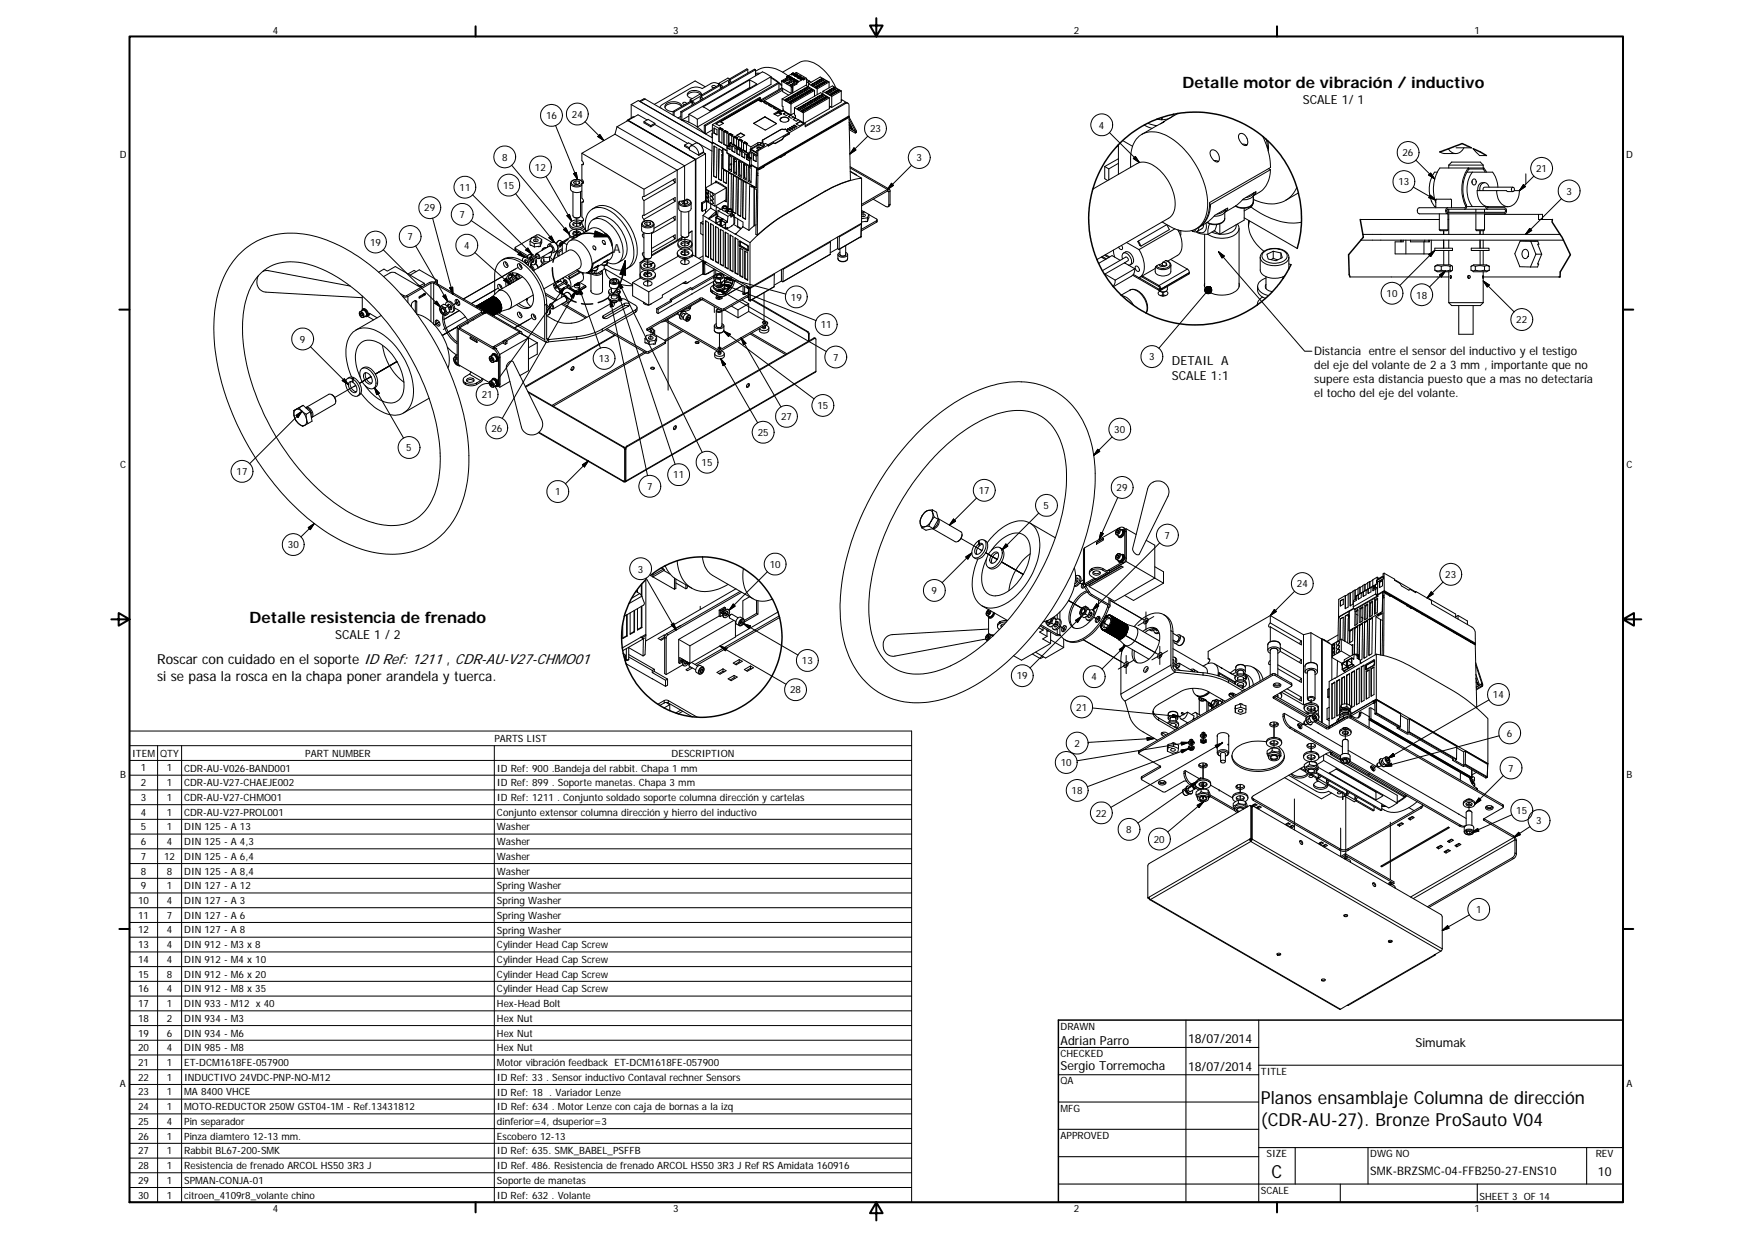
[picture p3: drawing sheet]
<svg xmlns="http://www.w3.org/2000/svg" width="420mm" height="297mm" viewBox="0 0 420 297" stroke-linecap="round" stroke-linejoin="round" font-family="sans-serif">
<defs><g id="words">
<g font-size="4.3">
<text x="302.4" y="264.7">Planos ensamblaje Columna de dirección</text>
<text x="302.4" y="269.9">(CDR-AU-27). Bronze ProSauto V04</text>
<text x="304.9" y="282.4">C</text>
</g>
<g font-size="3.8">
<text x="283.6" y="21.2">Detalle motor de vibración / inductivo</text>
<text x="59.8" y="149.3">Detalle resistencia de frenado</text>
</g>
<g font-size="3.3">
<text x="37.7" y="159.3">Roscar con cuidado en el soporte ID Ref: 1211 , CDR-AU-V27-CHMO01</text>
<text x="37.7" y="163.2">si se pasa la rosca en la chapa poner arandela y tuerca.</text>
</g>
<g font-size="3">
<text x="312.4" y="25">SCALE 1/ 1</text>
<text x="147.1" y="60.7">A</text>
<text x="281.1" y="87.6">DETAIL A</text>
<text x="281" y="91.2">SCALE 1:1</text>
<text x="80.4" y="153.1">SCALE 1 / 2</text>
<text x="254.3" y="250.5">Adrian Parro</text>
<text x="284.9" y="250.1">18/07/2014</text>
<text x="339.5" y="251.1">Simumak</text>
<text x="254.3" y="256.5">Sergio Torremocha</text>
<text x="284.9" y="256.6">18/07/2014</text>
<text x="383.2" y="281.9">10</text>
</g>
<g font-size="2.8">
<text x="315.2" y="85">Distancia entre el sensor del inductivo y el testigo</text>
<text x="315.2" y="88.4">del eje del volante de 2 a 3 mm , importante que no</text>
<text x="315.2" y="91.8">supere esta distancia puesto que a mas no detectaría</text>
<text x="315.2" y="95.2">el tocho del eje del volante.</text>
<text x="328.6" y="281.7">SMK-BRZSMC-04-FFB250-27-ENS10</text>
</g>
<g font-size="2.4">
<text x="65.4" y="8">4</text>
<text x="161.4" y="8">3</text>
<text x="257.5" y="8">2</text>
<text x="353.6" y="8">1</text>
<text x="130.9" y="28.6">16</text>
<text x="137.1" y="28.2">24</text>
<text x="208.6" y="31.7">23</text>
<text x="263.5" y="30.8">4</text>
<text x="28.7" y="38">D</text>
<text x="120.4" y="38.5">8</text>
<text x="128.3" y="40.9">12</text>
<text x="219.8" y="38.7">3</text>
<text x="336.4" y="37.5">26</text>
<text x="368.4" y="41.3">21</text>
<text x="390" y="38">D</text>
<text x="110.2" y="45.8">11</text>
<text x="120.7" y="45.3">15</text>
<text x="335.4" y="44.4">13</text>
<text x="375.6" y="46.7">3</text>
<text x="101.8" y="50.7">29</text>
<text x="110.2" y="52.3">7</text>
<text x="88.8" y="58.9">19</text>
<text x="97.7" y="57.6">7</text>
<text x="111.3" y="59.7">4</text>
<text x="332.5" y="71.2">10</text>
<text x="339.6" y="71.6">18</text>
<text x="189.7" y="72.1">19</text>
<text x="363.6" y="77.5">22</text>
<text x="71.9" y="82.2">9</text>
<text x="196.8" y="78.7">11</text>
<text x="143.6" y="86.8">13</text>
<text x="199.8" y="86.5">7</text>
<text x="275.6" y="86.4">3</text>
<text x="115.5" y="95.5">21</text>
<text x="187.3" y="100.7">27</text>
<text x="196.1" y="98.1">15</text>
<text x="117.8" y="103.5">26</text>
<text x="181.7" y="104.5">25</text>
<text x="267.2" y="103.8">30</text>
<text x="28.8" y="112.2">C</text>
<text x="56.7" y="113.9">17</text>
<text x="97.4" y="108.2">5</text>
<text x="168.3" y="111.7">15</text>
<text x="390.1" y="112.2">C</text>
<text x="133.1" y="118.7">1</text>
<text x="155.2" y="117.5">7</text>
<text x="161.4" y="114.7">11</text>
<text x="234.7" y="118.4">17</text>
<text x="267.8" y="117.8">29</text>
<text x="250.3" y="122">5</text>
<text x="69" y="131.5">30</text>
<text x="279.3" y="129.2">7</text>
<text x="153" y="137.3">3</text>
<text x="184.6" y="136.1">10</text>
<text x="223.4" y="142.4">9</text>
<text x="311" y="140.8">24</text>
<text x="346.6" y="138.6">23</text>
<text x="192.3" y="159.2">13</text>
<text x="189.5" y="166.2">28</text>
<text x="243.8" y="162.9">19</text>
<text x="261.7" y="163.1">4</text>
<text x="358" y="167.3">14</text>
<text x="258.1" y="170.3">21</text>
<text x="118.6" y="177.9">PARTS LIST</text>
<text x="257.7" y="179">2</text>
<text x="361.4" y="176.6">6</text>
<text x="31.7" y="181.4">ITEM</text>
<text x="33.8" y="185">1</text>
<text x="38.4" y="181.4">QTY</text>
<text x="40" y="185">1</text>
<text x="44.2" y="185">CDR-AU-V026-BAND001</text>
<text x="73.2" y="181.4">PART NUMBER</text>
<text x="119.2" y="185">ID Ref: 900 .Bandeja del rabbit. Chapa 1 mm</text>
<text x="161.1" y="181.4">DESCRIPTION</text>
<text x="254.4" y="183.7">10</text>
<text x="361.7" y="185">7</text>
<text x="28.8" y="186.5">B</text>
<text x="33.8" y="188.5">2</text>
<text x="40" y="188.5">1</text>
<text x="44.2" y="188.5">CDR-AU-V27-CHAEJE002</text>
<text x="119.2" y="188.5">ID Ref: 899 . Soporte manetas. Chapa 3 mm</text>
<text x="257" y="190.4">18</text>
<text x="390.1" y="186.5">B</text>
<text x="33.8" y="192">3</text>
<text x="33.8" y="195.5">4</text>
<text x="40" y="192">1</text>
<text x="40" y="195.5">1</text>
<text x="44.2" y="192">CDR-AU-V27-CHMO01</text>
<text x="44.2" y="195.5">CDR-AU-V27-PROL001</text>
<text x="119.2" y="192.1">ID Ref: 1211 . Conjunto soldado soporte columna dirección y cartelas</text>
<text x="119.2" y="195.6">Conjunto extensor columna dirección y hierro del inductivo</text>
<text x="262.8" y="195.7">22</text>
<text x="363.6" y="195.1">15</text>
<text x="368.4" y="197.6">3</text>
<text x="33.8" y="199.1">5</text>
<text x="33.8" y="202.6">6</text>
<text x="40" y="199.1">1</text>
<text x="40" y="202.6">4</text>
<text x="44.2" y="199.1">DIN 125 - A 13</text>
<text x="44.2" y="202.6">DIN 125 - A 4,3</text>
<text x="119.2" y="199.1">Washer</text>
<text x="119.2" y="202.6">Washer</text>
<text x="270.1" y="199.7">8</text>
<text x="276.7" y="202.1">20</text>
<text x="33.8" y="209.7">8</text>
<text x="33.8" y="206.1">7</text>
<text x="39.4" y="206.1">12</text>
<text x="40" y="209.7">8</text>
<text x="44.2" y="206.1">DIN 125 - A 6,4</text>
<text x="44.2" y="209.7">DIN 125 - A 8,4</text>
<text x="119.2" y="206.2">Washer</text>
<text x="119.2" y="209.7">Washer</text>
<text x="33.8" y="213.2">9</text>
<text x="40" y="213.2">1</text>
<text x="44.2" y="213.2">DIN 127 - A 12</text>
<text x="119.2" y="213.2">Spring Washer</text>
<text x="33.2" y="216.7">10</text>
<text x="33.2" y="220.3">11</text>
<text x="40" y="216.7">4</text>
<text x="40" y="220.3">7</text>
<text x="44.2" y="216.7">DIN 127 - A 3</text>
<text x="44.2" y="220.3">DIN 127 - A 6</text>
<text x="119.2" y="216.7">Spring Washer</text>
<text x="119.2" y="220.3">Spring Washer</text>
<text x="354" y="218.9">1</text>
<text x="33.2" y="223.8">12</text>
<text x="33.2" y="227.3">13</text>
<text x="40" y="223.8">4</text>
<text x="40" y="227.3">4</text>
<text x="44.2" y="223.8">DIN 127 - A 8</text>
<text x="44.2" y="227.3">DIN 912 - M3 x 8</text>
<text x="119.2" y="223.8">Spring Washer</text>
<text x="119.2" y="227.4">Cylinder Head Cap Screw</text>
<text x="33.2" y="230.8">14</text>
<text x="40" y="230.8">4</text>
<text x="44.2" y="230.8">DIN 912 - M4 x 10</text>
<text x="119.2" y="230.9">Cylinder Head Cap Screw</text>
<text x="33.2" y="234.4">15</text>
<text x="33.2" y="237.9">16</text>
<text x="40" y="234.4">8</text>
<text x="40" y="237.9">4</text>
<text x="44.2" y="234.4">DIN 912 - M6 x 20</text>
<text x="44.2" y="237.9">DIN 912 - M8 x 35</text>
<text x="119.2" y="234.4">Cylinder Head Cap Screw</text>
<text x="119.2" y="237.9">Cylinder Head Cap Screw</text>
<text x="33.2" y="241.4">17</text>
<text x="33.2" y="245">18</text>
<text x="40" y="241.4">1</text>
<text x="40" y="245">2</text>
<text x="44.2" y="241.4">DIN 933 - M12 x 40</text>
<text x="44.2" y="245">DIN 934 - M3</text>
<text x="119.2" y="241.5">Hex-Head Bolt</text>
<text x="119.2" y="245">Hex Nut</text>
<text x="33.2" y="248.5">19</text>
<text x="40" y="248.5">6</text>
<text x="44.2" y="248.5">DIN 934 - M6</text>
<text x="119.2" y="248.5">Hex Nut</text>
<text x="254.3" y="246.8">DRAWN</text>
<text x="33.2" y="252">20</text>
<text x="33.2" y="255.6">21</text>
<text x="40" y="252">4</text>
<text x="40" y="255.6">1</text>
<text x="44.2" y="252">DIN 985 - M8</text>
<text x="44.2" y="255.6">ET-DCM1618FE-057900</text>
<text x="119.2" y="252">Hex Nut</text>
<text x="119.2" y="255.7">Motor vibración feedback ET-DCM1618FE-057900</text>
<text x="254.3" y="253.4">CHECKED</text>
<text x="302.4" y="257.6">TITLE</text>
<text x="28.8" y="260.7">A</text>
<text x="33.2" y="259.1">22</text>
<text x="33.2" y="262.6">23</text>
<text x="40" y="259.1">1</text>
<text x="40" y="262.6">1</text>
<text x="44.2" y="259.1">INDUCTIVO 24VDC-PNP-NO-M12</text>
<text x="44.2" y="262.6">MA 8400 VHCE</text>
<text x="119.2" y="259.1">ID Ref: 33 . Sensor inductivo Contaval rechner Sensors</text>
<text x="119.2" y="262.7">ID Ref: 18 . Variador Lenze</text>
<text x="254.3" y="259.9">QA</text>
<text x="390" y="260.7">A</text>
<text x="33.2" y="266.1">24</text>
<text x="33.2" y="269.7">25</text>
<text x="40" y="266.1">1</text>
<text x="40" y="269.7">4</text>
<text x="44.2" y="266.2">MOTO-REDUCTOR 250W GST04-1M - Ref.13431812</text>
<text x="44.2" y="269.7">Pin separador</text>
<text x="119.2" y="266.2">ID Ref: 634 . Motor Lenze con caja de bornas a la izq</text>
<text x="119.2" y="269.7">dinferior=4, dsuperior=3</text>
<text x="254.3" y="266.5">MFG</text>
<text x="33.2" y="273.2">26</text>
<text x="40" y="273.2">1</text>
<text x="44.2" y="273.2">Pinza diamtero 12-13 mm.</text>
<text x="119.2" y="273.2">Escobero 12-13</text>
<text x="254.3" y="273.1">APPROVED</text>
<text x="33.2" y="276.8">27</text>
<text x="33.2" y="280.3">28</text>
<text x="40" y="276.8">1</text>
<text x="40" y="280.3">1</text>
<text x="44.2" y="276.8">Rabbit BL67-200-SMK</text>
<text x="44.2" y="280.3">Resistencia de frenado ARCOL HS50 3R3 J</text>
<text x="119.2" y="276.8">ID Ref: 635. SMK_BABEL_PSFFB</text>
<text x="119.2" y="280.3">ID Ref. 486. Resistencia de frenado ARCOL HS50 3R3 J Ref RS Amidata 160916</text>
<text x="303.8" y="277.4">SIZE</text>
<text x="328.6" y="277.4">DWG NO</text>
<text x="382.7" y="277.4">REV</text>
<text x="33.2" y="283.8">29</text>
<text x="33.2" y="287.3">30</text>
<text x="40" y="283.8">1</text>
<text x="40" y="287.3">1</text>
<text x="44.2" y="283.8">SPMAN-CONJA-01</text>
<text x="44.2" y="287.4">citroen_4109r8_volante chino</text>
<text x="119.2" y="283.8">Soporte de manetas</text>
<text x="119.2" y="287.4">ID Ref: 632 . Volante</text>
<text x="302.4" y="286.2">SCALE</text>
<text x="354.8" y="287.7">SHEET 3 OF 14</text>
<text x="65.4" y="290.7">4</text>
<text x="161.4" y="290.7">3</text>
<text x="257.5" y="290.7">2</text>
<text x="353.6" y="290.7">1</text>
</g>
</g></defs>
<g fill="none" stroke="#000" stroke-width=".24">
<path d="M174.7 19.5l.4 .5M174.7 19.5l.4-.2-.1-.3-2.2 1.3v.4M174.7 19.5v.7M175 19l-.4-.3-2.3 1.3 .5 .3M175.1 19.3l.3 .5M179.3 16.7v.8M179.3 16.7l-.2-.2-4.1 2.4M179.3 16.7l-4.3 2.4M179.8 19.2l1.7 1-11.2 6.4-1.7-1 11.2-6.4v1.8M181.2 16.7v1.5M181.2 16.7l-17.7 10.2M181.2 17.5l1 .1"/>
<path d="M181.2 16.7l-.3-.1-17.6 10.2M181.2 17.1a6.1 6.1 0 0 1 7.3 .8l.5 .3M181.9 17.8h-.7M184.9 18.4v1.8l-17.7 10.3v-1.9M184.9 18.7l1.9 1.2M184.9 18.5l2.6 1.9M184.9 18.4l-2.1-1.2-17.6 10.2 2 1.2M184.9 18.4l-17.7 10.2M186.8 20v1.5M186.8 20l.7 .6M186.8 20l-17.6 10.2M186.8 20l-.2-.2-17.7 10.3"/>
<path d="M187.4 19.4l.1 1.7 2.2 1.3 .2-1.4M187.4 19.4l2.5 1.4M187.7 17.3l4-2.3a4.6 4.6 0 0 1 5.2 1.2 12.5 12.5 0 0 1 3.5 4.9M187.9 19.5l-.1 .1M187.9 19.3v.2M187.9 19.3h.2v.1M188.1 19.4l-.2 .1M188.1 19.4l.3 .2M188.1 19.3l.4 .2a.32 .32 0 0 1-.4 .3 .32 .32 0 0 1-.2-.5M188.4 19.3h.6M188.5 19a.29 .29 0 0 1 .3-.1 .29 .29 0 0 1 .2 .4 .29 .29 0 0 1-.4 .1 .29 .29 0 0 1-.1-.4zM188.5 19v.2"/>
<path d="M188.6 18.7l.1 .1M188.6 18.7l-1.2 .7M188.7 19.8l.2-.1-.2 .3M188.7 18.4l-.1 .3M188.7 19.8v.2M188.7 18.4l.1 .1M188.7 20h-.1M188.7 18.4h.1M188.8 18.5l-.1 .3M188.8 18.7l.6 .4M188.8 18.3l-.1 .1M188.8 18.3l.6 .4"/>
<path d="M188.8 18.7l-.1 .1M188.8 18.4v.1M188.8 18.3v.4M188.8 18.3l.7 .3M188.8 18.3h.1M188.9 18.3h-.1M188.9 18.3l.6 .3M188.9 19.9l.3 .1M188.9 19.7l.4 .3-.3 .1a.23 .23 0 0 1-.3 0 .23 .23 0 0 1 0-.3M189 18.3l.6 .4M189 18.3h.1M189 18.3h-.1"/>
<path d="M189 18.2l-.1 .1M189 18.2l.6 .4M189 18.2v.1M189 18.2l.7 .3M189 18.2h.1M189.1 18.1l.6 .4M189.1 18.1l-.1 .1M189.1 18.1h.1M189.2 19.7h.6M189.2 19.6l.1-.1a.27 .27 0 0 1 .4-.1 .27 .27 0 0 1 .1 .4 .33 .33 0 0 1-.4 .1 .33 .33 0 0 1-.2-.3zM189.3 19.5v.2M189.4 18.7v.2"/>
<path d="M189.4 18.8l-.1 .4h.2M189.4 18.8l.2 .1M189.5 18.6h.1M189.5 18.6v.1M189.5 18.6l-.1 .1M189.5 18.8h-.1M189.5 18.8l.1 .1M189.5 18.7v.1M189.5 18.8h.1M189.6 18.9l-.1 .3M189.6 18.8l.6 .4M189.6 19.2l.6 .3"/>
<path d="M189.6 18.8v.4M189.6 19.2h-.1M189.6 18.9h.1M189.6 18.8h.1M189.6 18.8l.7 .3M189.6 18.6v.1M189.7 18.5l-.1 .1M189.7 18.5h.1M189.7 18.5v.1M189.7 18.6h.1M189.7 18.6l-.2 .2M189.8 18.8h.1"/>
<path d="M189.8 18.8l1.3 .8M189.8 18.7v.1M189.8 18.7l.7 .3M189.9 18.6l-.1 .1M189.9 18.6l.6 .4M189.9 17.8l.6 .4M189.9 17.8h.1M189.9 18.6h.1M189.9 17.7v.1M189.9 17.7l.6 .4M189.9 17.7l-.8 .4M189.9 17.6h.1"/>
<path d="M189.9 17.7h.1M189.9 17.6v.1M189.9 17.6l.7 .4M190 17.6l.6 .4M190.1 17.6h.1M190.1 17.6l-.1 .1M190.1 17.7h.1M190.1 20a.31 .31 0 0 1 .4-.1 .31 .31 0 0 1 .2 .3h-.1a.28 .28 0 0 1-.4 .1 .28 .28 0 0 1-.1-.3zM190.1 17.7l.6 .4 .1-.2M190.1 20v.2M190.1 17.6v.1M190.1 17.6l.7 .3"/>
<path d="M190.2 17.5h.1M190.2 17.5l-.1 .1M190.2 17.5l.6 .4M190.2 19.2v.2M190.3 19.3l.1 .1-.1 .3M190.3 19.1h.1M190.3 19.1l-.1 .1M190.3 19.3l-.1 .3 .1 .1M190.3 19.3h.1M190.3 19.1v.1M190.3 19.2h.1M190.4 19.3l.6 .4"/>
<path d="M190.4 19.7l.6 .3M190.4 19.7h-.1M190.4 19.3v.4M190.5 19.1l-.1 .1M190.5 19.2l.6 .4M190.5 19.2h.1M190.5 17.7l.5-.3 2.4 1.4M190.5 19.2l-.1 .1M190.5 19l.1 .1M190.5 19h.1M190.5 18.2h.1M190.5 18.1v.1"/>
<path d="M190.6 18l-.1 .1M190.6 18h.1M190.6 19.1h.1M190.6 19.1l-.3 .2M190.6 18v.1M190.6 19.3l.7 .4v-.2M190.6 19.3h.1M190.7 17.8v-.1a.29 .29 0 0 1 .4-.1 .29 .29 0 0 1 .1 .4h-.1M190.7 19.2l.6 .3M190.7 19.2l-.1 .1M190.7 19.1l.6 .4M190.7 18.3h.1"/>
<path d="M190.7 19.1v.1M190.7 19.1l.7 .4M190.7 18.2l.7 .3M190.7 18.3l.7 .3M190.7 17.7v.1M190.7 18.2v.1M190.7 18.1v.1M190.7 18.1l1.7 .9v-.1M190.7 19.1h.1M190.8 18.1h.1M190.8 18.1l.6 .4M190.8 18.1h-.1"/>
<path d="M190.8 17.9h.1M190.8 18l.2 .1M190.8 17.9v.1M190.8 17.9h.5M190.8 18l-.3 .2M190.9 18.2h.1M190.9 18.1h.1M191 18l.6 .4M191 18l-.1 .2M191 18l.7 .3M191 18h.1M191 19.7v.2"/>
<path d="M191.1 19.8h.1M191.1 19.8v.4M191.1 19.6h.1M191.1 19.6l-.1 .1M191.1 19.7v.1M191.1 19.7l.1 .1M191.1 19.6l.1 .1M191.2 19.7h.1M191.2 19.8l-.1 .4M191.3 19.5h.1M191.4 19.5v.1M191.4 18.6h.1"/>
<path d="M191.4 19.6h.1M191.4 18.5v.1M191.4 18.5h.1M191.4 18.5l.1 .1M191.4 19.6l-.3 .1M191.5 18.2a.34 .34 0 0 1 .4-.1 .34 .34 0 0 1 .2 .3l-.1 .1M191.5 18.8h.1M191.5 18.6v.2M191.5 18.6l.7 .4M191.5 18.8l.7 .3M191.5 18.6h.1M191.5 18.2v.1"/>
<path d="M191.6 18.4l-.1 .1M191.6 18.5l.2 .1M191.6 18.3l.1 .1M191.6 18.4h.1M191.6 18.3v.1M191.7 18.5l-.3 .1M191.7 18.5h.1M191.7 18.3l.4 .1M191.7 18.4v.1M191.7 18.7h.1M191.8 18.5l-.1 .2M191.8 18.5l.6 .4"/>
<path d="M191.8 18.5h.1M191.8 18.5l.6 .3M191.8 18.4h.1M191.8 18.4v.1M191.8 18.4l.6 .4M192.2 19.1h.1M192.2 19l.1 .1M192.2 19v.1M192.3 19.1h.1M192.3 18.7h.1a.28 .28 0 0 1 .4-.1 .28 .28 0 0 1 .1 .3l-.4 .1M192.4 18.7v.1M192.4 18.9l.1 .1"/>
<path d="M192.4 19l-.2 .1M192.4 19h.1M192.5 18.8l.4 .1M192.5 19h.1M192.5 19l-1.3 .8M192.6 19v.2l.8-.4v1.8M193.4 19.3l.2-.1 .5 .2M193.4 19.1l.2 .1M194.1 19.4l-.4 .3 .4 .3M194.1 19.4l.1 .1M194.5 19.7l-.4-.2-.4 .2M195.4 19.8v.2"/>
<path d="M195.6 19.7l.4-.3 .6 .4-.4 .2zM196 19.7l-.2 .1M196 19.4v.3M196 19.7l.4 .2M196.4 19.5l.2-.1 .4 .2M196.6 19.1l-.5 .2 .7 .4 .4-.2-.6-.4v.3M196.9 20v.2M196.9 19.2l.2-.1 .4 .2M197.1 18.8l-.4 .2 .6 .4 .4-.3-.6-.3v.2M197.5 19.6l-.4 .3 .5 .2 .3-.2-.4-.3v.3M197.5 19.9l.2 .1M197.5 19.9l-.2 .1"/>
<path d="M197.6 19.6l.5-.3 .4 .2-.4 .3zM197.9 19.7l.2-.1 .2 .1M198.1 19.3v.3M198.8 19.7l-2.1-1.2-2.8 1.6M198.8 19.7v1.4M198.8 19.7l-2.8 1.6M122.7 39.6l13.8 16.5M133.2 30.1l5.3 13M139.5 39.5v3.5a.54 .54 0 0 1 .4 .5 .54 .54 0 0 1-.3 .5h-.1M139.5 36.7l.1 1.9a.44 .44 0 0 1 .4 .5 .44 .44 0 0 1-.5 .4M139.9 39.2l-.4 .3M140.3 29.2l4.5 4.5"/>
<path d="M143.9 32.3l.9 1.4-1.4-1zM147.5 32.2l-8 4.5 14.9 8.7 8-4.6M147.5 32.2l14.9 8.6M148 30.4l2.6-1.5 16.2 9.3-2.6 1.6M148 30.4l16.2 9.4M148 30.4l-.5 1.8M150.6 28.9l16.2 9.3 2.4-1.3-.5-.3-1.1 .6M150.6 28.9l16.2 9.3v23.3M151 28.7h-.4l-.3 .3M151.4 25.1l1.7-1 17.7 10.2M151.4 25.1v3.2M151.4 25.1l16.1 9.3"/>
<path d="M152.1 28l-.4 .1-1.1 .6M154.4 29.2v.3l1.7 .9M154.4 29.2l1.7 .9M154.4 29.2l1-.6 1.6 1M154.7 23.7l4 2.3M154.7 23.7h-.3l-1 .6M154.7 23.7l-1.2 .6M155.2 28.7l-2.2-1.2-2.4 1.4M156.1 30.1v.3M157 29.6l-.9 .5M157 29.8l-.9 .6M157 29.6v.2"/>
<path d="M157 29.8l7.9 4.6M158.6 26l12.2 7M161.4 26.7v.9M161.4 26.7l4.3-2.5 .3 .2-4.3 2.4zM161.7 26.8v1M163.3 27.9l-.7 .4M163.3 26.8v1.9M163.3 26.8l.2 .1M163.4 28.7a10.8 10.8 0 0 1 5.6 3.3M163.4 25.5a2.76 2.76 0 0 0-3.9 .1v.2M163.5 26.9v1.9l1.7-1M163.6 25.5a2.49 2.49 0 0 0-4.1-.1 1.65 1.65 0 0 0 1.9 1.4"/>
<path d="M164.2 39.8l-1.8 1M164.2 39.8v9.1M164.2 34.8v.3l1.1 .6M164.2 34.8l1.1 .7M164.6 24.9a.39 .39 0 0 0-.4-.4 .39 .39 0 0 0-.4 .4l.5 .1M165.2 27.4v1.9M165.3 35.7a.76 .76 0 0 1 .6-.8 .76 .76 0 0 1 .9 .4 2.4 2.4 0 0 1 .8 1.7M165.3 35.7v.2l2.3 1.3M165.5 24v.4M166 24.2v1.1M166.1 34.8l-1-.6-.9 .6M166.6 24.8l-.3-.4-.3 .2 .3 .4"/>
<path d="M166.8 38.2v23.3M167.5 34.4l.2 .1M167.5 34.4l-.6-.1-1.3 .7M167.6 37v.2M167.7 34.5a2.41 2.41 0 0 1 1 1.9M167.7 34.5l3.1 1.7M167.9 23.5l.4 .4M167.9 23.5v.6M168.2 22.8a2.18 2.18 0 0 0-3.4 .1M168.2 22.8a1.77 1.77 0 0 0-2.4-1 .91 .91 0 0 0-1 .9 .91 .91 0 0 0 1 .9h.3M168.2 22.9l-.4-.3-2.3 1.4 .5 .2M168.2 22.9l.1 .3"/>
<path d="M168.2 22.9l-2.2 1.3M168.3 23.2l-.4 .3M168.3 23.2l.3 .5M168.7 36.4v.2M168.7 36.4l-1.1 .6M168.9 30.1v1.8M168.9 30.1l.3 .1M169.1 20.8l-2.4-1.4-9.8 5.6M169.2 30.2v1.9M169.2 36.9v11.2l-1 .5M170.8 32.1v.9M170.8 32.1v.1"/>
<path d="M170.8 31.2l-1.6 .9M170.8 34.3l-.2 10M170.8 32v.1M170.8 29.9l1.6 .9M170.8 29.9v4.3h.2l3.3 1.9M171 34.2l-.2 .1M171 34.2l2.3 1.4M171.2 35l.7 .4-.1 7.2-.7-.4zM171.2 31.9h.1M171.2 30.7l.7 .4v1.2l-.7-.4zM171.3 35l-.2 7.2M171.3 30.7v1.2"/>
<path d="M171.3 31.9l.6 .4M171.6 20.8a.4 .4 0 0 0-.4-.3 .4 .4 0 0 0-.4 .4l.5 .1M172.3 20.1l-.7-.3h-.6l-2.6 1.4-.2-.1a3.2 3.2 0 0 0-2.7 .1l-6.6 3.8-.7 .8M172.3 20v.4M172.4 35.7l-.1 7.2 .7 .4M172.4 35.7l.7 .4v.5l.2 .1M172.4 33.9h.1M172.4 35.7l-.1 7.2M172.5 33.9l.6 .4M172.7 29.1l9.2-5.3 .8 .5-.1 .1-.7-.4-9.1 5.2zM172.7 29.1l-1 .6 .8 .4 1-.5-.7-.4M172.7 29.1h.1"/>
<path d="M172.7 30.7h.1M172.7 30.6l.6 .5-.6-.4-.2 .1M172.7 30.6l-.3 .2v3.1M172.7 30.6l.7 .4-.3 .2v3.1l-.7-.4M172.7 30.6l.7 .4M172.7 30.6h.1M172.8 20.4l-.3-.1-4.4 2.6M172.8 20.4l-4.6 2.7M172.8 20.4v.9M172.8 20.7l.3-.2 .3 .4M172.8 20.7l.3 .4M172.8 29.2h.1"/>
<path d="M173.1 37.1l.2 .1M173.3 37.2l-.2-.1-.1 6.2M173.3 35.6v4.8M173.3 35.5v.1M173.4 35.7v4.8l7.9 4.5M173.4 35.7l.9 .5M173.4 29.6l-.7-.5-1 .6M173.5 35.6l-.1 .1M173.6 31.5l-1.1-.7v3.1M173.6 34.6l.7 .4M173.6 34.6h.1M173.6 31.5l.3-.1 .6 .4"/>
<path d="M173.9 31.3v.1M173.9 31.3l.7 .4M173.9 31.3l-.3 .2v3.1M174.3 36.6l.1 .2 5.4 3.2M174.3 36.6l5.4 3.1M174.4 35.5l-.1 1.1M174.4 35.5l.7 .4M174.4 35v.4M174.4 35.4l.7 .4M174.4 35.4v.1M174.6 31.7l-.7-.3 .6 .4M174.6 31.7l-.3 .2v3.1l-.7-.4"/>
<path d="M174.7 34.8l-.3 .2M174.8 32.2v2.6M174.8 32.2l-1.2-.7v3.1M174.8 34.8v.1M174.8 37.3l.7 .4-.1 3.4-.7-.4zM174.8 34.8h.1M174.8 34.8l.1 .1M174.8 34.9v.2M174.8 35.1h.1M174.8 34.9h.1M175 37.4v3.2M175 32v.1"/>
<path d="M175 32.1l-.2 .1 .7 .4M175 32l.7 .4M175.1 32h-.1M175.1 32l.6 .4M175.1 34.8l-.2-.3v.8l-.5-.3M175.1 34.8v1.1M175.1 32l-.3 .2M175.1 32h.1M175.1 32l.7 .4-.3 .2M175.1 34.3l-.2 .2M175.1 34.3l1.6 1M175.1 34.8l.4 .3"/>
<path d="M175.1 34.3h.1M175.1 34.3l1.7 .9M175.2 34.2v.1M175.3 34.2l.2 .1M175.3 34.2h-.1M175.5 39.3l-.5 .1M175.5 39.3l-.5 .3M175.5 39.3h.1M175.5 32.6v1.8l-.3-.2M175.5 32.6l.4 .3M175.5 36.1l.7 .4M175.5 36.1v.1"/>
<path d="M175.5 35.1v1.1l.7 .4 .1-1.1M175.5 35.1l.1-.2 .7 .4v.2M175.6 34.9l-.1 1.2M175.9 38l.7 .4v3.4l-.7-.4zM176 34.6l.6 .4M176 34.6h-.1M176 32.9l.2-.1 .6 .3M176.2 38.1v3.2M176.2 32.7v.1M176.3 35.5l.4 .3M176.3 32.7h.1M176.3 32.7l.6 .3"/>
<path d="M176.3 32.7l-.4 .2v1.7M176.6 35.4l1.2 .7 .1-.2M176.6 35.4h.1M176.6 38.6l-.4 .2M176.7 35.8v1l.7 .4v-1M176.7 35.8l.1-.2 .7 .4-.1 .2M176.7 35.3l-.1 .1M176.8 36.8l.6 .4M176.8 36.8h-.1M176.8 35.6v1.2M176.8 35.4l1 .6M176.8 35.2v.2"/>
<path d="M176.8 35.4v.1M176.8 35.2l-.1 .1M176.9 33.1l-.7-.4 .7 .4M176.9 33l-.3 .3v1.8l-.7-.5M177.1 38.6l.7 .4v3.5l-.8-.4zM177.1 33.5l-1.1-.6v1.7M177.2 35.3l.6 .4M177.2 35.3h-.1M177.2 33.5l.2-.1 .6 .4M177.3 38.7l.1 3.2M177.4 33.4l.7 .4zM177.4 36.2l.5 .3"/>
<path d="M177.4 33.4h.1M177.4 33.4l.7 .3-.3 .2v1.8l-.7-.4M177.4 33.4l-.3 .1v1.8M177.6 31.9l1 .5-1 .6-.9-.6 .9-.4M177.6 32l.9 .5M177.6 32l-.9 .5M177.9 37.5h.1M177.9 36.5v1l.7 .4M177.9 36.5v-.2l.8 .4-.1 .2M177.9 35.9l1.6 .9M177.9 37.5l.7 .4M177.9 36.3v1.2"/>
<path d="M178.3 34.2l-1.1-.7v1.8M178.3 36h.1M178.3 39.3l.7 .4v3.5l-.7-.4zM178.3 36l.7 .4M178.3 34.2l.3-.1 .6 .4-.6-.4 .7 .3M178.5 39.4l.1 3.2M178.6 34.1h.1M178.6 36.9l.5 .3M178.6 36.9v1M178.6 34l.7 .4M178.6 34l-.3 .2v1.8M178.6 34v.1"/>
<path d="M179 34.6l1.1 .6M179 34.6l-.7-.4v1.8M179.1 38.2l.7 .4M179.1 38.1l.7 .5M179.1 38.1v.1M179.1 37v1.1M179.1 37l.2 .1M179.1 37v1.2M179.3 37.8l.5 .3M179.3 34.4l-.3 .2v1.8l-.7-.4M179.4 37.5l.3 .2M179.4 37.7l.8 .3"/>
<path d="M179.5 36.8l-.2 .3M179.5 40l.7 .4-.1 3.5-.7-.4zM179.5 36.8h.1M179.5 36.8l-.1 .9-.1 .1v-.7M179.6 37.8h.3M179.7 36.5v1.1M179.7 37.6l.5 .4M179.7 37.6v-1.1l.5 .3v1.2M179.7 39.8l.4 .1M179.7 39.8l.4-.2v.3M179.7 39.7v.1M179.8 38.6l-.1 1.1"/>
<path d="M179.9 21.1l-.1-.1-9.6 5.5M179.9 35.8l1.7 .9M179.9 35.8v.6M179.9 35.8h.1M179.9 37.8h.1M180 36.3l1.6 1v-.6M180.1 35.7l.1 .1M180.1 39.9l.1 .1M180.1 39.6h.1zM180.2 38v1.5M180.2 39.5l1.6 1M180.2 38h.1"/>
<path d="M180.2 38l-.4 .1v.5M180.2 35.8l1.2 .7M180.2 39.5v.1M180.7 38.3l.6 .5v-1.3l-.7-.4v1.3M180.7 38.3l.6 .4M180.7 37.1v1.2M180.8 29.6l2.7-1.5 2.7 1.5M180.8 29.5l2.7 1.7 2.7-1.6M180.8 29.5v.1M181.5 36l.2 .2M181.5 36.5h-.1M181.5 35.5l.4-.2 .5 .2"/>
<path d="M181.6 36.7l-1.6-.9v.5l1.6 1M181.6 35.3v.1M181.7 34.2h.7M181.7 36.2l.1 4.2M181.7 34.7l.1 .1M181.7 34.7h.7l-.6 .1-1.6 1M181.7 34.2l-1.6 1v.5M181.7 34.2v.5M181.7 34.7l-1.6 1M181.9 24l.7 .4M181.9 24h.1M181.9 24l-9.1 5.2"/>
<path d="M182.1 23.9l.7 .4M182.1 23.9h.1M182.1 23.8v.1M182.1 23.8l-.1 .1M182.3 34.8l.7 .4M182.4 35.5a.42 .42 0 0 0-.4-.3 .42 .42 0 0 0-.4 .4l.5 .1M182.4 34.2v.5l.7 .4M182.4 34.2l.8 .5M182.4 23.5l-.2-.2-11.4 6.6M182.7 24.3h.1M182.7 24.3l-.1 .1M182.7 24.3l.7 .2"/>
<path d="M183 34l-.3 .2 1.5 .6v.2l1.4-.7M183 34l-.3 .2M183 33.5l-.2 .3 .2 .2M183 33.5h.1M183 24.3l.3-.1 4.4 2.5M183.1 39.9l.1 .1M183.1 39.9l-.1 .1M183.1 39.8v.1M183.1 39.8h.1M183.2 39.8v.1M183.2 34.7v.4M183.2 34.7v.3l-1.7 1-.1 .5"/>
<path d="M183.2 39.9v.1M183.2 40l-.1 .1M183.2 24.6l.8 .3M183.4 28v.1M183.4 28l-2.6 1.5M183.4 28h.1M183.4 24.5l-.2 .1 1.3 .6M183.5 28v.1M183.5 28l2.7 1.6M184.2 34.8l-2.5 1.4M184.4 25.3l.1-.1 .7 .4M184.5 25.2l-.1 .1 1.3 .6"/>
<path d="M185.6 34.3l-1.4 .6M185.7 25.9l.6 .4M185.7 25.9l-.2 .1M185.7 25.8l-.2 .1 1.3 .7M186.2 29.6h.1M186.6 26.9l.8 .5M186.6 26.7l.9 .6-.9 .5-1-.5 1-.6v.2M186.6 26.9v.1M186.6 27l.7 .4M186.6 27l-.8 .4M186.7 26.6l.6 .2M186.8 26.5l-.1 .1"/>
<path d="M187.1 37.5l.1 .1M187.1 37.4v.1M187.2 31.1l-4.2 2.4M187.2 31.1h.1M187.2 37.6l-4 2.3M187.2 37.6l.1 .1M187.2 37.6h.1M187.2 28.3a1.2 1.2 0 0 1 2 .5 1.32 1.32 0 0 1-2.1-.1zM187.4 28.2v.1M187.4 29.1a.51 .51 0 0 1-.3-.6 .51 .51 0 0 1 .6-.3l.2-.1a.84 .84 0 0 1 1.2 .8l-.2 .2M187.5 21.1l-5.1 2.9v-.5l-.4 .2 .1 .1M187.6 23.7v1.7l.2 .1 .1 1 .6 .5"/>
<path d="M187.6 23.7l2.1 1.2M187.6 33.4l-1.8 1M187.7 33.4l-1.8 1-.3-.1M187.7 21.6l-4.4 2.6 4.3 2.5M187.8 26.6l.7 .3M187.8 26.6l-.6 .3-.5-.3M187.8 26.4l-.1 .1 .1 .1M187.9 26.4l-.2 .1M187.9 32.8l-.3 .6M188.1 31.1h-.9M188.1 31.1h.1M188.1 37.1l-.9 .5"/>
<path d="M188.1 37.1h.1M188.1 24l.5-.3 .6 .4-.5 .2zM188.2 36.9l-.1 .2M188.2 36.9h.1M188.2 36.9l.1 .1M188.2 37.1l-.9 .6M188.2 36.8h.1M188.3 36.8v.2M188.3 30.9l.6 .4-.2 .2M188.3 30.9v.1M188.3 30.9l-.2 .2M188.3 37h.1"/>
<path d="M188.3 37l-.1 .1M188.4 27l.7 .4M188.4 27l-.5 .3M188.5 26.9l.6 .4M188.5 27l.6 .3M188.5 26.9l-.6 .4 .7 .4 .6-.3 .4 .3M188.6 24l-.2 .1M188.6 23.7v.3M188.6 24l.4 .2M188.7 31.5l.6 .3v.3M188.7 31.5l.6 .3M188.7 23.6l.4-.2 .6 .3-.4 .3z"/>
<path d="M188.8 31l.2-.1 .6 .3M188.9 31.3l-.6-.3-1.1 .1-4.4 2.7M189 30.8l.6 .4M189 30.8v.1M189 30.8l-.2 .1 .7 .4 .1-.1M189.1 28l.5-.3 .7 .4M189.1 27.3l.6 .3M189.1 23.7l-.2 .1M189.1 23.4v.3M189.1 23.7l.4 .2M189.1 22.8l-1.4-.8v-.8l-5.1 2.9M189.3 31.8l-5.1 2.9"/>
<path d="M189.3 32v.1M189.3 31.8v.2M189.3 32l-1.4 .8-.3 .6M189.3 23.3l.4-.2 .6 .4-.4 .2zM189.3 30.6h.2l.6 .3-.2 .1zM189.3 32.1l-1.3 .8M189.5 24.5l.2 .2M189.5 24.5l-.2 .2M189.5 24.3l-.5 .2 .6 .2 .3-.2-.4-.2v.2M189.5 30.6l-.2 .1M189.5 30.6h.1M189.5 20.3l.2-.1-.2 .2"/>
<path d="M189.5 20.3v.1M189.5 20.4v.1M189.6 27.6l-.5 .4 .7 .4 .6-.4 .4 .3M189.7 23.4l-.2 .1M189.7 23.1v.3M189.7 23.4l.4 .1M189.7 24.9v2.7M189.7 20.3l.3 .2M189.7 20.2l.4 .2a.37 .37 0 0 1-.3 .2 .37 .37 0 0 1-.3-.2v-.1M189.7 22.4h.1M189.8 30.4l.2-.1 .6 .3M189.8 23l.5-.2 .6 .3-.5 .2z"/>
<path d="M189.9 20.8v.2l.3-.2v1.4M190 30.3l.6 .3M190 30.3h.1M190 30.3l-.2 .1 .6 .4 .2-.2M190.1 20.2h.6M190.1 20.8v1.5M190.1 23.9l.4 .3-.5 .2-.4-.2 .5-.3v.3M190.1 24.2l.2 .1M190.1 24.2l-.2 .1M190.2 28.7l.8 .4 .5-.4 1.6 .9M190.2 28.7l.6-.4 .7 .4M190.3 22.8v.2"/>
<path d="M190.3 23l-.2 .1M190.3 23l.4 .2M190.3 30.1l.2-.1 .6 .4M190.4 22.6l.4-.2 .6 .4-.4 .2zM190.5 30l.6 .4M190.5 30l-.2 .1 .6 .4 .2-.1M190.5 25.8v1.7l.3 .2v.6M190.5 25.8l2.1 1.3M190.5 27.1l-.8 .5M190.6 23.9l.2 .1M190.6 23.6l-.4 .3 .5 .2 .3-.3-.4-.2v.3M190.6 23.9l-.2 .1"/>
<path d="M190.8 28.3l-.6 .4M190.8 22.4v.3M190.8 22.7l-.2 .1M190.8 22.7l.4 .2M190.9 29.7l1-.6 .8 .5-1 .6zM191 22.3a.74 .74 0 0 1 1 .2l-.4 .2zM191.1 20.2l-1.2 .6M191.1 26.1l.4-.3 .6 .4-.4 .2zM191.2 23.5l.2 .2M191.2 23.5l-.2 .2M191.2 23.3l-.5 .2 .4 .3 .5-.2-.4-.3v.2M191.4 22.1v.3"/>
<path d="M191.4 22.4l-.2 .1M191.4 22.4l.4 .2M191.5 25.8v.3M191.5 26.1l-.2 .1M191.5 26.1l.4 .2M191.5 22l.5-.2 .6 .3-.5 .3zM191.7 25.8l.4-.3 .6 .4-.4 .2zM191.8 22.9l.4 .3-.5 .3-.4-.3 .5-.3v.3M191.8 23.2l.2 .1M191.8 23.2l-.3 .1M191.9 29.1v.1M192 22.1l-.2 .1"/>
<path d="M192 21.8v.3M192 22.1l.4 .1M192.1 25.8l-.2 .1M192.1 25.5v.3M192.1 25.8l.4 .2M192.1 21.7l.4-.3 .6 .4-.4 .3zM192.2 25.4l.5-.2 .6 .3-.4 .3zM192.3 22.9l.2 .1M192.3 22.6l-.4 .3 .4 .2 .4-.2-.4-.3v.3M192.3 22.9l-.2 .1M192.4 22.6l.5-.3 .4 .2-.4 .3zM192.5 26.6l.2 .2"/>
<path d="M192.5 26.3l-.5 .3 .5 .2 .4-.2-.4-.3v.3M192.5 26.6l-.2 .2M192.5 21.4v.3M192.5 21.7l-.2 .1M192.5 21.7l.4 .2M192.6 26.3l.4-.3 .4 .3-.3 .2zM192.6 27.1v2.3M192.7 25.4l-.2 .2M192.7 25.2v.2M192.7 25.4l.4 .3M192.7 22.7h.4M192.7 29.6l-.8-.4-.9 .5"/>
<path d="M192.8 25.1l.4-.3 .6 .4-.4 .2zM192.8 26.4h.4M192.9 21.5l.2-.1 .4 .2M192.9 22.3v.3M193 26v.3M193.1 29.6l-3.8 2.2M193.1 21.1l-.4 .3 .6 .3 .4-.2-.6-.4v.3M193.2 25.1l-.2 .2M193.2 24.8v.3M193.2 25.1l.4 .2M193.2 21l.5-.2 .6 .3-.5 .3zM193.4 24.8l.4-.3 .6 .4-.4 .2z"/>
<path d="M193.5 22l-.5 .2 .5 .3 .4-.3-.4-.2v.2M193.5 22.2l.2 .2M193.5 22.2l-.2 .2M193.5 21.2l.2-.1 .4 .2M193.6 26l.2 .1M193.6 26l-.2 .1M193.6 25.7l-.4 .3 .5 .2 .3-.3-.4-.2v.3M193.7 20.8v.3M193.8 24.8l-.2 .1M193.8 24.5v.3M193.8 24.8l.4 .2M193.9 20.1l2.1 1.2"/>
<path d="M193.9 20.1v.7M193.9 24.4l.5-.2 .6 .3-.4 .3zM194 21.9l.2 .2M194 21.6l-.4 .3 .5 .2 .3-.2-.4-.3v.3M194 21.9l-.2 .1M194.2 25.7l.2 .1M194.2 25.4l-.5 .2 .5 .3 .4-.3-.4-.2v.3M194.2 25.7l-.2 .1M194.3 25.3l.4-.3 .4 .3-.3 .2zM194.4 24.5l-.2 .1M194.4 24.2v.3M194.4 24.5l.4 .2"/>
<path d="M194.4 20.3l.4-.2 .7 .3-.4 .3zM194.5 25.4l.2-.1 .2 .1M194.5 24.1l.4-.2 .6 .3-.4 .3zM194.6 21.6l.2 .1M194.6 21.3l-.4 .3 .5 .2 .3-.3-.4-.2v.3M194.6 21.6l-.2 .1M194.7 25v.3M194.8 20.1v.3M194.8 20.4l-.1 .1M194.8 20.4l.5 .2M194.9 24.2l-.2 .1M194.9 23.9v.3"/>
<path d="M194.9 24.2l.4 .1M195 20l.4-.2 .7 .3-.5 .3zM195.1 23.8l.4-.3 .6 .4-.4 .2zM195.3 25l.2 .1M195.3 25l-.2 .1M195.3 24.7l-.5 .3 .6 .2 .3-.3-.4-.2v.3M195.3 21.7l-5.6 3.2M195.3 21.7l-2.1-1.3-5.6 3.3M195.3 21.7v1.4M195.4 20l-.2 .2M195.4 20l.4 .2M195.5 23.8l-.2 .1"/>
<path d="M195.5 23.5v.3M195.5 23.8l.4 .2M195.7 23.5l.4-.3 .6 .4a.74 .74 0 0 1-1-.1zM195.8 20.6l-.5 .3 .5 .2 .4-.3-.4-.2v.3M195.8 20.9l.2 .1M195.8 20.9l-.2 .1M195.9 24.7l.2 .1M195.9 24.4l-.5 .2 .5 .3 .4-.3-.4-.2v.3M195.9 24.7l-.2 .1M196 21.3v1.4M196.1 23.5l-.2 .1M196.1 23.2v.3"/>
<path d="M196.1 23.5l.4 .2M196.4 20.6l.2 .1M196.4 20.3l-.5 .3 .5 .2 .4-.3-.4-.2v.3M196.4 20.6l-.2 .1M196.4 23.3l.2-.1 .5 .2M196.4 24.3l.2 .2M196.4 24l-.4 .3 .5 .3 .3-.3-.4-.3v.3M196.4 24.3l-.2 .2M196.5 20.2l.4-.2 .4 .2-.3 .2zM196.6 22.9l-.4 .2 .6 .4 .5-.3-.7-.3v.3M196.7 20.3l.4 .1M197 23l.2-.2 .4 .2"/>
<path d="M197 24l.2 .1M197 24l-.2 .1M197 23.7l-.4 .3 .5 .2 .3-.2-.4-.3v.3M197.2 22.6l-.4 .2 .6 .4 .4-.3-.6-.3v.2M197.3 21.9l2.2 1.2M197.3 21.9v.7M197.6 23.7l.2 .1M197.6 23.4l-.5 .3 .4 .2 .5-.2-.4-.3v.3M197.6 23.7l-.2 .1M197.9 22.1l.4-.2 .7 .3-.5 .3zM198.1 23.4l.2 .1M198.1 23.4l-.2 .1"/>
<path d="M198.1 23.1l.4 .3-.4 .2-.4-.3 .4-.2v.3M198.3 22.2l-.2 .1M198.3 21.9v.3M198.3 22.2l.4 .2M198.5 21.8l.4-.2 .6 .3-.4 .3zM198.9 25.4l.2 .1M198.9 23.5v2.6l-6 3.4M198.9 23.5l-2.1-1.3-6.3 3.6M198.9 23.5l-6.3 3.6M198.9 21.8l-.2 .2M198.9 21.6v.2M198.9 21.8l.4 .3"/>
<path d="M199.1 25.5l.4 .2M199.1 25.5h.1M199.2 25.6l-.3 .2M199.3 21.6l.2-.1 .4 .2M199.3 22.7l.2 .1M199.3 22.4l-.5 .3 .5 .2 .4-.3-.4-.2v.3M199.3 22.7l-.2 .1M199.5 23.1v2.6M199.5 21.2l-.5 .3 .7 .3 .4-.2-.6-.4v.3M199.8 21.3l.2-.1 .4 .2M199.8 22.4l.2 .1M199.8 22.4l-.2 .1"/>
<path d="M199.8 22.1l-.4 .3 .5 .2 .3-.3-.4-.2v.3M200 20.9l-.4 .3 .6 .3 .5-.2-.7-.4v.3M200.4 21.8l.4 .3-.4 .1-.4-.2 .4-.2v.3M200.4 22.1l.2 .1M200.4 22.1l-.2 .1M201 21.4l.4 .3-.5 .2-.4-.2 .5-.3v.3M201 21.7l.2 .1M201 21.7l-.2 .1M201.7 23.8l1.3 .8M201.7 21.8v2.6l-2.2 1.3M201.7 21.8l-2.1-1.2-2.3 1.3M201.7 21.8l-2.2 1.3"/>
<path d="M201.9 24.1l-.2-.1h.2l-.2 .2M202.6 24.7l.5-.1 .3 .2M202.6 24.7l.2 .1M202.6 24.7l-9.5 5.4M202.8 24.8a.51 .51 0 0 1 .6 0 .51 .51 0 0 1 .2 .5v2.5M202.8 24.8l-9.7 5.6v-.8M203.5 28h.1M203.6 28l-15.3 8.8M203.6 28v.2M203.6 28l1.8 3.7M203.6 28.6l1.6 2.9M203.6 28.2l.4 15a27.6 27.6 0 0 0-6.2 2.6"/>
<path d="M203.6 28.2l-15.3 8.8M203.7 30l.2 .4M203.7 29.3l.8 1.7M203.7 31.1l1.4 .8 .1-.3M203.7 29.4h.1M203.7 30.6l1.5 .9M203.7 30.7l1.5 .9M203.8 29.7l.2 .5M203.8 29.6l-.1 .2M203.9 30.4l.1 .1M203.9 40l9.4 5.4M204 30.2l.1 .1"/>
<path d="M204 30.2l-.1 .2M204.1 30.7l.2 .2M204.2 30.3l-.2 .2 .1 .2M204.2 30.5l-.1 .2M204.3 30.9l.2 .1M204.4 30.8l-.1 .1M204.5 31h.1M204.8 35.5l.5 .5-1.5 .9zM205.2 31.5v.1M205.4 31.7l-.2 .1M205.4 31.7l-.3 .2M208.1 32.6l-4.3 4.3"/>
<path d="M218.6 39.6l-5.8 5.8M264.9 39.9v2.9l.8 .5M264.9 39.9l1 .6M266.1 31.8l7.2 7.2M268.2 38.1l-3.3 1.8M268.2 39.2l-2.3 1.3M268.2 34.9l-.4 .3M268.2 34.7v7.1M269.2 33.7l2.4 1.4M272.3 37.5l1 1.5-1.5-1zM274.4 30l1.9 .8M275.3 29.5l2.1 .6"/>
<path d="M278.3 29.7l1-.6-5.5 3.1M278.6 28.2v.5M281.4 27.4v.1M281.5 27.4a3.5 3.5 0 0 1-4 1.2M282.5 27.2l-3.5 2M290.3 36.2a1.14 1.14 0 0 1 1.9 .7l.2 1a.73 .73 0 0 1-.4 .9 .73 .73 0 0 1-.9-.4l-.8-1.1zM291.1 38.5l1 .2M292.1 38.7h.1M297.2 32.2a1.24 1.24 0 0 1 1.9 1l.1 .5a.77 .77 0 0 1-.3 1.1 .77 .77 0 0 1-1-.3l-.9-1.4zM298 34.6l.9 .2M302.9 32.7l.2 .7a18.1 18.1 0 0 1 1.6 6.8l-14.6 8.4a6.7 6.7 0 0 1-3.3 6.4l-.3 .4-.7-.1a.95 .95 0 0 0 1.1 .3 .95 .95 0 0 0 .6-1.1M303.6 33.4l.4 2.2"/>
<path d="M304 33.7l.2 1.7-.1 .8M339.5 38.4l4.6 4.5M345.3 36.4l1.1 .4h2.7M347.4 39.6v.7M347.4 39.6l.7-.7h6.9l.7 .7M347.4 39.6h8.3M349.2 35.4h3.7M351.1 35.4a2.04 2.04 0 0 1-1.8 1.4 2.04 2.04 0 0 1-2-1.1M353.3 35.6l1.5 1.7h1.7M355.7 39.6v.7M91.9 59.9l13.8 13.8M99.7 59l7.7 13.3"/>
<path d="M103.7 52.3l4.9 18.3M113 52.9l12.8 8.8M113.3 46.7l14.2 14.2M123.5 59.5l.2 .5M123.6 46.4l9.4 11.7M123.7 59.6l2.9 1.7M123.7 59.6v.4M126.6 59.5l.9 1.4-1.4-1zM127.1 57.8l1 .6M127.1 57.8v.9l1 .5M127.5 57l-3.8 2.2-.2 .3 .2 .1M127.5 57l-.4 .8"/>
<path d="M127.5 57l1.4-.2 1 .6M127.5 57l1.3-.7h.4l3.1 1.8M128 57.4l.2-.1a.43 .43 0 0 1 .6 0 .43 .43 0 0 1 .1 .5 .51 .51 0 0 1-.6 .1 .51 .51 0 0 1-.3-.5zM128.1 58.4v.8M128.5 56.7v1.2M129.5 58.2v.9M129.9 57.4l-.4 .8-1.4 .2M129.9 57.4v.8l-.4 .9-1.4 .1M130.9 42.3l6.2 10.7M131.1 59.4a.89 .89 0 0 0-1 .5M131.2 59.3l-.8 .2-.4 .5M131.3 59.2a.61 .61 0 0 1 .5-.7 .61 .61 0 0 1 .7 .5 1.08 1.08 0 0 1 .1 1.6l-.6-.1"/>
<path d="M131.6 57l.6-.4 .8 1.5zM131.7 59a.71 .71 0 0 1 .8 .4 .71 .71 0 0 1-.1 .8M132.4 58.1a1.28 1.28 0 0 1 1.2 .6 1.28 1.28 0 0 1 0 1.4M132.4 58.1a1.33 1.33 0 0 1 1.2 2M132.4 58.1l-.9 .5M133.7 58.9h.1M133.7 57.8l.7-.1a.86 .86 0 0 0-.9 .8zM134.2 58.9l.2-.4 .3-.2-.4 .6M134.4 57.7l.5 .3a1.02 1.02 0 0 0-.9 1M134.8 58.6l-.6 .3h-.5M134.8 58l1.2 .7M134.8 58v2.9"/>
<path d="M134.8 58.2l-.5 .7M134.8 58.4l-.3 .4M134.8 59.6l-1.1 .7M135.1 55l.6-.4 .8 1.5zM136 51.7l.6-.3 .5 1.6zM136.5 56a1.07 1.07 0 0 0 1 1.2M136.6 53.7a1.48 1.48 0 0 0 2.1 1.4l.7-.2 .5-.5M136.8 56.9l-2 1.1M136.8 44a1.83 1.83 0 0 0 2.7 .5M136.8 44v1.3a1.87 1.87 0 0 0 2.7 .5M137.4 56.1a1.27 1.27 0 0 1 1.9 0M137.4 46v5.7a1.04 1.04 0 0 0 1.8 0v-5.7"/>
<path d="M137.6 41.6l.6-.2 .3 1.7zM137.6 43.7l.5-.4 .8 .2 .2 .4-.6 .3h-.7zM137.6 55a.99 .99 0 0 0-.9 1.4l1.2 .6M137.6 55.6l.4-.1a.77 .77 0 0 1 .8-.1 .77 .77 0 0 1 .4 .8 1.08 1.08 0 0 1-1.8-.3zM137.7 52.1l.4 .2 .9-.2M137.9 57l-1.2 .7M138.1 44.1l-.1 .1M138.1 43.3v.8M138.1 44.1l.5 .1M138.2 56.9l.3-.2-.6 .3M138.3 55.1v1.4M138.3 52.3v2"/>
<path d="M138.7 55.8l-1 .6M138.9 43.5v.5M138.9 53.7l-.7-.2-.8 .4M139 55l.6 .2 .5 .5M139.1 53.4l-.1-.1a1.01 1.01 0 0 0-1.6 .6 1.12 1.12 0 0 0 1.9-.3l-.1-.1M139.1 53.4l-.2 .3M139.2 53.5l-.1 .2 .1 .2M139.2 53.5l-.3 .2M139.5 48.5v3.5a.53 .53 0 0 1 .4 .5 .53 .53 0 0 1-.3 .5h-.1M139.5 44l.1 3.6a.44 .44 0 0 1 .4 .5 .44 .44 0 0 1-.5 .4M139.5 53v.6l1 1.8M139.5 53.1l-.4 .3"/>
<path d="M139.5 53.1a2.08 2.08 0 0 0-2.9 .5 1.62 1.62 0 0 0 2.3 1.1l.9-.5M139.5 53.3l-.3 .2M139.5 53.3v.1M139.6 43.9a1.42 1.42 0 0 0-2.3-.5 .64 .64 0 0 0-.2 .8 .64 .64 0 0 0 .7 .3 1.73 1.73 0 0 0 1.7-.4M139.8 43.8a1.73 1.73 0 0 0-3 .2M139.9 52.7l-.4 .3M139.9 48.2l-.4 .3M139.9 43.7l-.4 .3M140.2 54.9l-.6 .3M140.7 55.4h.1l-.3 .1a5 5 0 0 1 1.7-5.5 5.2 5.2 0 0 1 5.4 1.5 12.3 12.3 0 0 1 4.3 10.5 3.3 3.3 0 0 1-5.2 2.3l-1.3-.8M140.7 55.4l-2.3 1.3M140.7 55.4l1-.6a3.1 3.1 0 0 1 3.5 1.3 6.9 6.9 0 0 1 1.8 4.2l-4.9 2.8a2.04 2.04 0 0 1-1.4 2.3 .32 .32 0 0 0 .4 .1 .32 .32 0 0 0 .2-.4 2.11 2.11 0 0 0 .9-1.8"/>
<path d="M141 55.2a2.51 2.51 0 0 1 1.2-2.5 2.51 2.51 0 0 1 2.8 .2 8.7 8.7 0 0 1 4.2 8.7 2.39 2.39 0 0 1-3.6 1.3M142.1 50.1a4.6 4.6 0 0 1 6 .7 12.2 12.2 0 0 1 4.6 10.8 3.6 3.6 0 0 1-2.4 2.8M142.2 52.6l1-.5a3.9 3.9 0 0 1 4.5 1.5 8.1 8.1 0 0 1 2.4 7.7l-.5 .8-1.4 .9M142.3 58.9a.58 .58 0 0 1 .5 .4 .58 .58 0 0 1-.1 .6l-.4-.3zM142.5 59.8l.3 .1M142.6 56.1l3.4 .6M142.7 55.4l3.3 1.3-3.5 .1zM142.8 59.8v.1M144.5 57.7a.5 .5 0 0 1 .6 .3 .5 .5 0 0 1-.2 .6l-.5-.6zM144.7 58.5l.4 .1M144.9 55.8a3.3 3.3 0 0 1 1.9 3.2M145 58.5h.1"/>
<path d="M145.1 58.5v.1M145.1 56a3.6 3.6 0 0 1 1.7 2.8M153.9 53.8a1.73 1.73 0 0 0 2.6 .5l.3-.5M153.9 53.8a1.69 1.69 0 0 1 2.8-.3l.1 .3M153.9 53.8v1.3a1.71 1.71 0 0 0 2.9 0v-1.3M154.2 53.3a1.54 1.54 0 0 1 2.5 .4 1.61 1.61 0 0 1-2.7 0zM154.4 56.1a.38 .38 0 0 0-.4 .3 .38 .38 0 0 0 .3 .5l.1 .1M154.4 55.8v5.7M154.4 47.1a.39 .39 0 0 0-.4 .3 .39 .39 0 0 0 .3 .5l.1 .2M154.4 51.6h-.1a.51 .51 0 0 0-.3 .5 .51 .51 0 0 0 .4 .5M154.4 45.4v1.7M154.4 48.1v3.5"/>
<path d="M154.4 52.6v.4M154.6 53.5l.5-.3 .8 .1 .2 .4-.6 .4-.7-.1zM155.1 54h.1M155.1 53.2v.8M155.1 54h.5M155.9 53.3v.6M156.2 55.8v5.7a1.02 1.02 0 0 1-1.8 0M161.5 43.1l.4 .7v-1l-7.5 4.3M161.5 56.6l.4 .7v-1l-5.7 3.3M161.5 52.1l.4 .6v-.9l-5.1 3M161.5 47.6l.4 .7v-1l-7.5 4.3M161.9 43.8l-7.5 4.3"/>
<path d="M161.9 48.3l-7.5 4.3M161.9 52.7l-5.7 3.3M161.9 57.3l-5.7 3.2M162.4 40.8v16.8M162.4 57.6l-6.2 3.5M162.6 58.4a1.43 1.43 0 0 0 1.9 1.3 1.33 1.33 0 0 0 1.5-.9M162.8 48.6v1.4a1.81 1.81 0 0 0 2.9 .3v-1.7M162.8 48.6a1.69 1.69 0 0 0 2.9 0M163 48.3l-.2 .3M163.3 50.7v5.7a1.06 1.06 0 0 0 1.9 0v-5.7M163.4 57.2l-7.2 4.2M163.4 57.2v.4"/>
<path d="M163.4 58.5v.2M163.4 59.6v.1M163.6 59.7a.92 .92 0 0 0-1.1 .6 .92 .92 0 0 0 .4 1.1 2.2 2.2 0 0 0 3.2-.8 1.2 1.2 0 0 0-1.1-.9M163.6 56.8l.6 .2 .7-.2M163.6 56.8l-1.2 .8M163.9 56.9l-.5 .3M163.9 48.1v.8M163.9 48.1l-.9 .2M163.9 48.1l-.4 .3 .2 .4 .8 .1 .5-.3-.2-.4-.6-.2 .6-.2a1.14 1.14 0 0 1 .9 .8M164.2 48.9h.1M164.2 48.9h-.1M164.2 48.9h.3"/>
<path d="M164.2 59.8v1.4M164.2 57v2M164.7 47.8a.69 .69 0 0 1 .7 .4 .69 .69 0 0 1-.1 .8h-.2a1.44 1.44 0 0 1-2.1-.6v-.1M164.8 48.2v.5M164.9 58.3l-.9-.1-.7 .4M165.1 58.1l-.2 .2M165.1 58.1l-.2-.1a1.09 1.09 0 0 0-1.6 .5 1.07 1.07 0 0 0 1 .5 1.07 1.07 0 0 0 .9-.7l-.1-.1M165.1 58.2l-.1 .2 .2 .2M165.1 58.2l-.2 .1M165.6 57.8a2.24 2.24 0 0 0-3 .5 1.7 1.7 0 0 0 2.4 1 .84 .84 0 0 0 .8-.5 .84 .84 0 0 0-.1-.9l-.6 .3M165.6 57.8l-.5 .3M165.6 57.8l-.2 .2"/>
<path d="M166 55.4l-.8 .5M166 55.4v4.9M168.1 53.4v2.6l.5 .3M168.1 53.4l.4 .3M168.2 48.6v1.9l.3 .2M168.2 48.6l.3 .2M168.5 48.8v1.9M168.5 48.8l.9-.5v1.8l-.9 .6M168.5 53.7h.1M168.6 51.6v10.8l11.3 6.6 26.7-15.5M168.6 53.7h-.1M168.6 53.1l-.5 .3"/>
<path d="M168.6 51.6l1.4 .9M169.2 52.9l.7 .4v8.5l-.7-.4zM169.2 50.2v.8M169.2 48.1l.1 .1M169.3 45v.4M169.3 53v8.3l.6 .4M169.3 45v3.2M169.3 45.5l.6 .3v.7l-.6-.3 .6-.2M169.3 46.4l.6 .3v.8l-.6-.3 .6-.3M169.3 47.4l.6 .3v.7l-.6-.3 .6-.2M169.3 45.4l2.2 1.2v2.8l-2.2-1.2M169.3 45.4v2.8"/>
<path d="M170 52.5l1.7 1M170 52.3l-.1 .1M170.3 46.1a.55 .55 0 0 1 .6 .3 .55 .55 0 0 1-.1 .7l-.2-.1a.67 .67 0 0 1-.3-.9zM170.3 47.1a.54 .54 0 0 1 .6 .3 .54 .54 0 0 1-.1 .6h-.1a.68 .68 0 0 1-.4-.9zM170.3 48a.55 .55 0 0 1 .6 .3 .55 .55 0 0 1-.1 .7l-.2-.1a.69 .69 0 0 1-.3-.9zM170.4 53.6l.7 .4v8.5l-.7-.5zM170.4 49.9l1.4 .8M170.4 49.9l-1.8 1.7M170.4 48.9v1M170.5 53.7v8.3l.6 .4M170.8 48.2l.2 .3M170.8 46.3l.2 .3"/>
<path d="M170.8 47.2l.2 .3M171.1 42.2l.7 .4M171.1 42.2h.1M171.6 54.3l.7 .4v8.4l-.7-.4zM171.7 51.3v.2M171.7 51.3h.1M171.7 51.3l-1.7 1M171.7 54.3v8.4l.6 .3M171.7 43.6l2.4 1.4M171.7 43.6h.1M171.7 43.6v-.2l2.5 1.6v3.4l-.5-.3M171.7 53.5l1 .6"/>
<path d="M171.7 50.8v.5M171.7 43.6l-2.4 1.4M171.7 50.8l-1.7 1.5M171.7 43.4v.2M171.7 52.1l1 .5M171.7 51.5l-1.7 1M171.7 51.5l.4 .2M171.7 52.1v1.4M171.8 50.7l-.1 .1M171.8 51.3l.3 .2M171.8 51.3l-.1 .2M171.8 50.7v.6"/>
<path d="M172.1 51.8l-.4 .3M172.1 51.8h.1M172.2 51.8l.9 .6M172.2 51.8l-.5 .3M172.2 51.8h-.1M172.2 50.5l-.1 1.3M172.2 50.5l2.4 1.4-.2 1.2M172.3 42.9l.7 .4M172.3 42.9h.1M172.7 53l-1 .5v-1.3l1 .5v1.3l-1-.5M172.7 52.6l.1 .1M172.7 55l.7 .4v8.4l-.7-.4z"/>
<path d="M172.8 54.1h-.1M172.8 52.7v1.4M172.8 55v8.4l.6 .3M172.8 54.1l.1 .1M172.8 50.2l-1-.7-.1 1.2M172.9 54.1h-.1M172.9 54.2l1.1 .7M172.9 54l-.1 .1M173 52.8l1 .5M173 52.8l-.1 1.4M173.1 52.4l.3 .1M173.1 52.4l.1 .1"/>
<path d="M173.1 52.4l-.4 .2M173.2 49.7v.5l.2 .3h.7v-.5M173.2 49.7a.67 .67 0 0 1 .6-.3 .67 .67 0 0 1 .6 .3M173.2 50.1l-1 .4M173.2 49.7l.4 .4 .5-.1M173.2 52.5l-.4 .2M173.2 52.5v.1M173.3 40.4l.2 .1v3.1M173.3 49.5a.5 .5 0 0 1 .6-.2 .5 .5 0 0 1 .4 .6 .53 .53 0 0 1-.6 .1 .53 .53 0 0 1-.4-.5zM173.4 49.6l.2-.2a.37 .37 0 0 1 .5 0 .37 .37 0 0 1 0 .5h-.1a.4 .4 0 0 1-.4 .1 .4 .4 0 0 1-.2-.4zM173.4 52.5l-.4 .3M173.4 52.5l-.5 .3"/>
<path d="M173.4 52.5l1 .6M173.4 40.4h-.1M173.4 49.6l.3-.1a.28 .28 0 0 1 .4 0 .28 .28 0 0 1 .1 .3l-.7 .1zM173.5 43.6l.7 .4M173.5 49.9l-.1 .1M173.6 40.7l-.1 2.9M173.8 48.1l.4 .3M173.9 55.6l.7 .4v8.5l-.7-.4zM173.9 53.7l-.9 .5v-1.3l.9 .5v1.4l-.9-.6M174 53.3v.2M174 55.7v8.3l.6 .4M174 54.8v.1"/>
<path d="M174 53.5v1.3M174.1 54.8l2.2 1.3M174.1 45v2.9l-2.6 1.5M174.1 50.5l-.2 .2 .4 .2M174.1 45l-2.6 1.6M174.2 40.9l-.7-.4v.2l.7 .4M174.2 40.9v3.1l-.7-.4M174.2 40.9l.5 .3-.1 8.9M174.3 54.7l.1 .1M174.3 49.9v1M174.3 49.9l-.2 .1M174.4 53.1h.1"/>
<path d="M174.4 53.1l-.4 .2M174.4 50.8h.1M174.4 49.7v1.1M174.4 49.7l-.1 .2M174.4 50.6h.1M174.4 50.4v.5a.63 .63 0 0 0 1 .4v-.6M174.4 54.6v.2M174.4 54.6l-.4 .3M174.4 50.4a.67 .67 0 0 1 .6-.3 .67 .67 0 0 1 .7 .3M174.4 50.4l.4 .4 .6-.1M174.4 54.6l-.4 .2M174.4 50.8l-.1 .1"/>
<path d="M174.4 53.2l-.4 .3M174.5 50.3l.1-.1a.54 .54 0 0 1 .6-.1 .54 .54 0 0 1 .3 .4l-.1 .2a.57 .57 0 0 1-.9-.4zM174.6 50.1v.1M174.6 50.3l.2-.1a.34 .34 0 0 1 .5-.1 .34 .34 0 0 1 0 .6 .41 .41 0 0 1-.5 0 .41 .41 0 0 1-.2-.4zM174.6 50.6v.1M174.7 50.3l.6-.1a.38 .38 0 0 1-.2 .6 .38 .38 0 0 1-.5-.3zM174.7 50.6h.1M175 40.6l.4 .2M175 40.6l-.3 .1M175.1 56.3l.7 .4v8.5l-.7-.5zM175.2 56.4v8.3l.6 .4M175.4 51.3l-.3 .1 .2 .1"/>
<path d="M175.4 41.6l-.7-.4v.2l.7 .4M175.4 41.6l-.1 8.5M175.4 41.6l.5 .3-.2 8.9M175.5 50.6l-.1 .1M175.5 51.7l-.2 .2M175.7 50.4l-.2 .2M175.7 50.4l-.2 1.3v-1.1M175.7 51.3l.3 .2M175.8 50.8l.7 .4M175.9 42.1v-.2l.7 .4-.1 8.9-.7-.4M175.9 42.1l.7 .4M175.9 42.1l-.1 8.7"/>
<path d="M175.9 51.7l-.6 .3v-.5l-.7 .4M175.9 51.7l.1 2-1.6 1.1M176 53.8l.9 .6M176 51.5l-.2 .1 .1 .1M176 51.5l.1 .7h.1M176.1 52.1l.1 .1v1.3l-.2 .1M176.1 51.9l.8 .6M176.2 41.3l.4 .2M176.2 41.3l-.3 .1M176.3 57l.7 .4v8.4l-.7-.4zM176.3 56.1h.1M176.3 57v8.4l.7 .3"/>
<path d="M176.4 56.1l3.5 2.1M176.5 56l-.2 .1M176.9 54.3l-.1 .1 .8 .5M176.9 54.3l.9 .5M176.9 52.5v1.8M176.9 52.5l1.3 .7v1.2M177 42.8l-.1 8.7 .7 .4M177 42.6l-.1 8.9 .7 .4 .2-8.9M177.3 57.9v.9M177.3 57.9h.2M177.3 58.8h.2M177.3 58.8l.2 .3"/>
<path d="M177.4 41.9l.4 .2M177.4 41.9l-.4 .2M177.4 59.5l.7 .4v6.6l-.7-.4zM177.5 57.8v.1M177.5 57.8l-.2 .1M177.5 57.8l1.8 1M177.5 59.1l1.8 1M177.5 57.9v.9l1.9 1.1M177.5 57.9v.9M177.5 58.8v.1M177.5 57.9h.1M177.5 58.8h.1"/>
<path d="M177.5 59.5v6.6l.6 .3M177.5 58.9h.1M177.5 57.9l1.9 1.1v.9M177.5 58.9l1.8 1M177.5 58.9v.2M177.8 43l-.8-.4v.2l.8 .4M177.8 43l.4 .3-.1 8.9M178.1 54.5l-1.7 1.6M178.1 54.3v.2M178.1 54.3l1.5 .9M178.6 42.6l.4 .2M178.6 42.6l-.3 .2"/>
<path d="M178.9 43.7l-.7-.4v.1l.7 .4M178.9 43.7l1.3 .7v.4M178.9 43.7l-.1 8.9-.7-.4 .7 .4M179.3 58.8l.1 .4M179.3 59.9h.1M179.3 59.9v.2M179.4 59.9v.1M179.4 59.2v.8M179.7 40.1v3.2M179.7 43.3l.4 .2M179.7 43.3l-.3 .2M179.9 58.2v10.8"/>
<path d="M180.2 40v-.4l1.2 .7M180.3 44.7l.7 .4M180.3 44.7h.1M180.3 44.7l-.5-.2-.2 10.7M180.9 54.1h.1M180.9 54.1l-1.3 1.1M181 44.8l-.8-.4v.2l.8 .4M181 44.8v.4l.5 .3-.2 10.7 .3 .2M181.3 53.9l-.4 .2v-9v9M181.4 45h-.1M181.4 40.3h.1M181.4 41.1h.1"/>
<path d="M181.4 41.9l.3 .2zM181.4 41.1v.8M181.4 40.3l-.1 4.7M181.4 41.9v3.2l-.4-.3M181.5 40.3h.1M181.5 40.3l-.1 1.1 .3 .2M181.5 40.2v.1M181.6 40.3l.1 .3M181.6 40.3h.1M181.7 40.6v.2M181.7 40.8l-.1 15.6M181.8 40.4l21.8-12.6v.1l-21.8 12.6"/>
<path d="M181.8 40.4v.1M182 40.4l-.3 .2M182 40.4l.1 .2M182 40.4h.1M182.1 40.6l-.4 .2M182.1 40.6h.1M183 40l-.9 .5M183 40l.1 .1M183.1 40.1l-1 .5M188.6 51.2v.1M188.6 51.2a37.7 37.7 0 0 0-7 5.2M197.8 45.8l.1 .1"/>
<path d="M197.8 45.8l-9.2 5.4M199.1 57.8v.2M199.1 58v3M199.1 58l-11.3 6.6M200.9 59.6l-1.8 1M200.9 56.8v2.8M200.9 59.6l.3 .1M201.3 56.8l-.1 2.9M201.3 56.6v.2M202.8 58.8v2.2a.81 .81 0 0 1-1.4 0v-1.3M203.9 40.3l8.9 5.1M203.9 41.1l2.7 1.6a25.1 25.1 0 0 0-8.7 3.2l-9.3 5.4a40.5 40.5 0 0 0-8.7 6.9"/>
<path d="M203.9 41.1l1.3 .7M205.1 41.8l.3 .2M206.4 56.8l-5.2 3M206.4 56.8h.1M206.5 56.7l-5.3 3M206.5 56.7l-.1 .1M206.5 56.7h.1M206.6 53.7l-5.3 3.1M206.6 53.7l-.1 3M206.6 53.5l-.1 3.2M206.6 53.5v.2M206.6 50.4l.7 .4"/>
<path d="M206.6 50.9l.8-.1 1 .6M206.6 51.4l.1-.1a.42 .42 0 0 1 .6 0 .42 .42 0 0 1 .1 .5l-.8 .1M206.6 42.7v10.8M207 50.7v1.2M208 52.2v.9M208.4 51.5l1.8 1 .2 .2-.2 .2M208.4 51.4l-.4 .8-1.4 .2M208.4 51.4v.8l-.4 .9-1.4 .1M209.4 47.8l3.1 1.7a.42 .42 0 0 0 .4 .1 .42 .42 0 0 0 .3-.5M210.2 52.9v.4M210.2 53.3l-3.7 2.1M210.2 52.9l-3.7 2.1"/>
<path d="M210.4 52.7l-.2 .6M212.8 45.4l-6.2 3.6M212.8 45.4a.38 .38 0 0 1 .5 0 .38 .38 0 0 1 .2 .4M212.8 45.4v.4l.4 .2M213.2 46l-.3-.3-6.3 3.7M213.2 46v3.1M213.5 49l-.2 .3-.4 .3M213.5 49l-.3 .1M213.5 45.8l-.3 .2M213.5 45.8v3.2M213.8 43.9l.5 .5-1.5 1zM262.1 45.3l10.6-6.1a4.6 4.6 0 0 1 5 1.3 11 11 0 0 1 3.9 9.9l-.4 1-.7 .8-17.4 10"/>
<path d="M265.9 40.5v2.6M267 60l.3 1.6M269 58.8a.59 .59 0 0 1-.1 1l-.3-.1-.3-.5M270.2 58.1l2.9 1.7M271.1 40.1v-1.9a6 6 0 0 1 3.5-6.3 7.6 7.6 0 0 1 6.8 1.6 20.1 20.1 0 0 1 8.1 16.5 5.2 5.2 0 0 1-5.6 5.4l-2.5-.7-2.7-1.5M273 57.8l-.2 .1 .5 .9 .3 .2M273 57.8l.6 1.2M273 57.8l6.8-3.9 .4 .8 .2 .4-6.8 3.9M273.1 59.8a5.8 5.8 0 0 1 .7 6.3l-.7 .5M281.8 54.9l-8.7 4.9M282.5 55.1a5.5 5.5 0 0 1 .3 5.9l-2.8 1.6M283 55.3l-.3 .2"/>
<path d="M283.2 55.3l-.1 1.1M286.9 55.6l1 .4 1.8 .2M288.6 53.8l-.3 1-1.3 .7M288.9 56.2v12.6M289.2 53.5a1.59 1.59 0 0 1-1.2 2.3l-.9-.3M290.1 53.6l-.4 1.4v1.2M290.1 48.9l.2 .1M290.3 49a6.2 6.2 0 0 1-2.8 5.5M291.8 53.8l-.5 1.4-1.6 1M292.5 53.7v2.5M293.7 52.3a2.34 2.34 0 0 1-2.9 1.4l-1.3-.4M293.8 50.8l.5-.6 .1-.3-3.1 1.7-1.7 1.6-2 1.2"/>
<path d="M293.8 50.2a2.36 2.36 0 0 1-1.9 1.1M293.9 50.1a2.02 2.02 0 0 1-2.4 1.7h-.3M296.4 53.9a2.07 2.07 0 0 1-2 2.1l-.3 .1a5.2 5.2 0 0 1-3.5-.5M296.7 53.7a1.76 1.76 0 0 1-.9 2.8 6.4 6.4 0 0 1-6.1-.3M297.1 54.7v14.1M298.4 52.2l12.7 7.4M298.4 49.9v2.9l-5.9 3.4-1.4-.8M299.5 52.9a8.1 8.1 0 0 0 3.6 7.3M299.7 53l-.3 1.3M299.8 49.8l-1.4 .8M300 49.6a15.9 15.9 0 0 0 12.1 3.7M300.4 48.9l-.6 .9"/>
<path d="M300.5 47.2a2.3 2.3 0 0 1-.7 2.6M300.5 48.4a2.65 2.65 0 0 1-3.5 1.3l-.7-.3M300.5 47v1.4a2.52 2.52 0 0 1-3.4 1.4l-.8-.4M300.6 46.9l.5-.6 .1-.4-3 1.8-1.5 1.4-3 1.8v1.4a2.34 2.34 0 0 1-2.9 1.5l-1.4-.5M300.7 46.2a2.32 2.32 0 0 1-2 1.2M300.7 46.2a1.84 1.84 0 0 1-2.1 1.7h-.6M304.2 40.4l.5 .3M304.7 40.7l-14.4 8.3M304.7 40.7a6.3 6.3 0 0 1-2.7 5.4l-1.4 .8M311 44.9a6.7 6.7 0 0 1-8.6 3.6l-1.8-.7M311.4 46.2l-3.1 1.8M326.2 52.6h19"/>
<path d="M326.4 57.6h48.5M326.8 56.2h47.3M335.9 57.6v.4M336.2 57.6v.4M336.5 57.6v.4h-1.9v2.9h6.9M337.2 57.6v3.3M338.3 57.6v.4h4.5v-.4M338.9 44.9l5.4 3.1M341.5 58v2.9M341.7 57.6v.4M342.6 42l.5-.5 1 1.4zM342.6 57.6v.4"/>
<path d="M343 46.8l1.3 1.2-1.6-.6zM343.2 57.6v3.3h-1.7M343.3 48.2l.1 .1M344.1 59.5h4.2v.5h-4.2zM344.3 48l.2-.2h3.5l.1 2M344.3 48v1.8M344.7 41.3h-.7a7.3 7.3 0 0 0 0 8.2h.3M345.2 55.1h2M345.2 55.1l.2 .2h1.6l.2-.2M345.2 51.3v3.8M346.2 55.3v.9M346.2 57.6v1.9"/>
<path d="M347 50.2h13.9l.1 .5-.1 .2h-13.8l-.2-.3zM347.2 52.6h.2M347.2 50.2v.7M347.2 51.3v3.8M347.4 50.2v.7M347.4 51.3v4.9M347.4 57.6v1.9M351.7 49.5h5M351.8 41.3h6.2a7 7 0 0 1 1.2 3.6M352.3 40.5a9.4 9.4 0 0 0-.6 9.1l-.1 .4-.4 .2M352.3 40.5l-.2-.2a9.7 9.7 0 0 0-.6 9.3l-.3 .2h-10.8a.79 .79 0 0 0-.5 .7 .79 .79 0 0 0 .5 .8h6.8a.79 .79 0 0 1-.5-.8 .79 .79 0 0 1 .5-.7M352.3 40.5h3.4"/>
<path d="M352.8 59.5h4.3v.5h-4.3zM353 43.4v.5M353.1 41.3a7.3 7.3 0 0 0 0 8.2M353.2 43.1a.59 .59 0 0 1 .8 0 .59 .59 0 0 1 0 .8 .53 .53 0 0 1-.7 .4 .53 .53 0 0 1-.3-.8zM353.9 50.2v.7M353.9 51.3v3.8M353.9 55.1l.2 .2h1.7l.2-.2M353.9 55.1h2.1M354.9 55.3v.9M354.9 57.6v1.9M355.7 55.3v.9M355.7 57.6v1.9"/>
<path d="M355.7 40.5l.5 .8M355.8 40.3h-10.5a9.1 9.1 0 0 0-1 8.3M355.8 40.3l.7 1M355.8 40.3l-.1 .2M356 50.2v.7M356 51.3v3.8M356 43.8a1.47 1.47 0 0 0-1.6 1.9M356 51.4h13v1.2h3.3M356.3 49.5l.1 .5 .3 .2M356.5 49.5l.2 .3h4.1a.79 .79 0 0 1 .5 .7 .79 .79 0 0 1-.5 .8h-13.6M356.9 49.6v.2M357.1 44.9a1.09 1.09 0 0 0-1.1-1.1 1.09 1.09 0 0 0-1.1 1.1v.8"/>
<path d="M358.9 45.7h-4.7a3.4 3.4 0 0 0 2.7 3.9h4.7M362.6 45a.47 .47 0 0 1 .6 .3 .47 .47 0 0 1-.3 .6 .49 .49 0 0 1-.4-.3 .49 .49 0 0 1 .1-.6zM362.8 44.9h-6.8a.6 .6 0 0 0-.3 .8M363.1 45.7h1.3a3.4 3.4 0 0 1-2.9 3.9 3.4 3.4 0 0 1-2.6-3.9h2.4l.3 .2h1.2M364.6 57.8h3.3M364.6 57.8l-1.3 3 1.2 3.1 2.5 .1M364.6 57.8h2.5l1.2 3.1M365.3 44.2l.5 .5-1.4 1zM365.9 41.7v2.4M366.8 54.8l.5 .4-1.4 1zM367.1 57.8h1.7l.3 .7h-.3l.9 2.4M367.9 42.2l-3.5 3.5"/>
<path d="M369 51.4h.9v1.2M374.5 47.6l-8.6 8.6M57.2 61.2a17.9 17.9 0 0 1 17.5-4.7 42.7 42.7 0 0 1 20.7 13.2 65.2 65.2 0 0 1 16.9 36.9 29.3 29.3 0 0 1-4 18.8 17.5 17.5 0 0 1-18.5 7.1 40.4 40.4 0 0 1-20.2-12.1 65.7 65.7 0 0 1-18.2-38.2 29 29 0 0 1 4-18.8zM61.9 66.1l-.1 .5a2.52 2.52 0 0 0 2 3.4l23.1 1.4M62.2 65.9a10.7 10.7 0 0 1 10.5-2.8 34.8 34.8 0 0 1 17.6 11.3 58.1 58.1 0 0 1 15.2 33.5 21.4 21.4 0 0 1-3.1 14 10.5 10.5 0 0 1-11.3 3.8 31.8 31.8 0 0 1-15.4-8.9 58.2 58.2 0 0 1-17.5-35.9 21.5 21.5 0 0 1 3.1-14zM63 65.1l1.4-.2 19.6 3.7M86.3 74.9a.73 .73 0 0 1 .7 .3 .73 .73 0 0 1-.1 .9 .96 .96 0 0 1-.6-1.2zM86.3 74.7a.93 .93 0 0 1 .9 1.4M86.3 74.7a.9 .9 0 0 0 .9 1.4M86.3 74.7l.6-.3a.9 .9 0 0 1 .8 1.4l-.5 .3M86.5 75.1l.3 .1 .2 .4-.2 .2-.3-.1-.1-.4zM86.6 75.2l-.2 .1"/>
<path d="M86.8 75.2l.1 .3M86.9 71v3.2M86.9 75.5l-.4 .2M86.9 75.5h.1M86.9 74.3a.85 .85 0 0 1 .9 .3 .85 .85 0 0 1 .1 .9M87 74.1a1.08 1.08 0 0 1 1.1 .5 1.08 1.08 0 0 1-.1 1.3M87.9 75.5v.1M87.9 75.5h.1M87.9 75.5a.93 .93 0 0 0-1.1-1.1v.1a.56 .56 0 0 1 .5-.5 .56 .56 0 0 1 .6 .4v.2a.72 .72 0 0 1 .4 .7 .72 .72 0 0 1-.6 .6h-.1M87.9 75.6l-.3 .3M88.1 75.4h.1M88.1 75.4l-.3 .4"/>
<path d="M88.1 75.4l-.2 .2M88.1 75.8l1.5 .9M88.4 75.1l.3 .1-.3 .1zM88.7 75.2l-.1 .2-.3 .3M88.7 75.2l1.8 1M90.8 65.3l1.3-.8 .8 .5 1.9-1.1 7 4v.6M91.4 75.6l-6.1 3.5M92 66.3l1.7-1h1l5.4 3.2M96 70.4l.9 .5M96.9 70.9l-.3 .2M96.9 70.9h.6M97.5 70.9l.3 .2"/>
<path d="M97.8 71.1v1.4M97.8 71.1l-.5 .1-.6-.1M98.4 66l2.2-1.3 4.3 2.5v.9M99.6 72.2l.3 .2M99.6 72.1v.1M99.6 72.2v2.6M99.8 65.1l-.5-.3-1.5 .9M99.9 72.4l-.2-.3h-.2a1.19 1.19 0 0 0-.9 1.5M99.9 72.4v2.9M100 75.3a11.1 11.1 0 0 1 7.2 7.7 8.6 8.6 0 0 1 .2 5.2M100.1 68.5l.4-.1 .7 .4M100.1 68.5l.8 .4"/>
<path d="M101.6 70.5v.2l-1.1 .6M101.6 70.5l.4 .2v-.4l-1.5 .8v.4l1.5-.8M101.8 67.9l-1.1 .6M103 67.7l.3 .2M103 67.7l-5.5 3.2M103 67.7l.5-.1 .8 .1M103.3 67.9l-5.5 3.2M103.3 67.9h.7M103.3 67.9v9.2M104 67.9v9.8M104 67.9l11.4 6.6M104.3 67.7l-.3 .2"/>
<path d="M104.3 67.7l11.4 6.6M104.4 76.9a.78 .78 0 0 1 1 .3 .78 .78 0 0 1-.2 1l-.2-.1a1.14 1.14 0 0 1-.6-1.2zM104.7 72.2l1 1.5-1.5-1zM104.8 76.7a1.04 1.04 0 0 0 .7 1.3M104.9 67.2l-.7 .4M105.3 77.2l-1.1 .7M105.6 73.7a1.08 1.08 0 0 1 1.3 1.3 .56 .56 0 0 1-.5 .5 .56 .56 0 0 1-.6-.5 1.07 1.07 0 0 1-.2-1.3zM105.8 74a.7 .7 0 0 1 .8 .3 .7 .7 0 0 1-.1 .9l-.3-.1a.92 .92 0 0 1-.4-1.1zM105.8 73.3a1.43 1.43 0 0 0 .7 2.3l.3 .1M105.8 73.3l1 .5M105.8 73.3l.6-.4 .9 .6M105.9 74.1a.58 .58 0 0 1 .6 .2 .58 .58 0 0 1 0 .7h-.2a.76 .76 0 0 1-.4-.9z"/>
<path d="M106.2 71l.6-.3 .6 1.6zM106.2 75.4a7.6 7.6 0 0 0 3.4 7M106.5 75.6a7.8 7.8 0 0 0 3.1 6.4M106.8 73.8l.5 1.2M106.8 73.1a.71 .71 0 0 1 .6-.8 .71 .71 0 0 1 .8 .5 1.31 1.31 0 0 1 .2 2l-.6-.1M107.2 72.4a1.29 1.29 0 0 1 1.8 1.1 .95 .95 0 0 1-.5 1.3M107.3 75l-.5 .7M107.3 73.4a.4 .4 0 0 1 .3-.5 .4 .4 0 0 1 .5 .4 .61 .61 0 0 1-.1 1l-.3-.2M107.3 73.5l-.5 .3M107.3 73.5l.5 1.2M107.6 72.9l.1 .8 .6 .4M107.7 73.7h.6"/>
<path d="M107.8 74.7l-.5 .7-.5 .3M107.8 74.7l-.5 .3M107.9 69l.7-.2v1.8zM108 73.5l.2-.1-.7 .4M109.1 73.9a6.5 6.5 0 0 1 3.1 2.9M109.3 71.9a.86 .86 0 0 1 .8 .4 .86 .86 0 0 1 0 .9 .97 .97 0 0 1-.8-1.3zM109.5 71.8v.4a.99 .99 0 0 0 .7 .8M109.6 78.4v8.6M109.9 78a.4 .4 0 0 0-.3 .4 .4 .4 0 0 0 .3 .4M109.9 78.8v8.6M109.9 78l.3 .3M109.9 78.8l8.3 4.8"/>
<path d="M110.1 72.3l-1.3 .7M110.1 74.5l-3.6 2.1M110.2 78.3l-.1 .1 .1 .2M110.2 78.3v.3M110.2 78.6l-.3 .2M110.2 78.6l8.4 4.8M111.6 75.9l-5.3 3.1M112.2 77.4h.1M112.3 77.4l-2 1.3M112.3 77.3v.1M113.6 76.6l-1.4 .8M113.9 60.6l8.4 7.5"/>
<path d="M114.2 73.4h.1M114.3 73.4h-.1M114.3 73.4v.1M114.3 73.4h.1M114.3 73.5h.1M114.4 73.3v.1M114.4 73.3l-.1 .1M114.4 73.4h.1M114.4 73.3h.1M114.5 73.3h.1M114.5 73.3l.1 .1M114.6 73.3v.1"/>
<path d="M114.6 73.4h.1M114.6 73.3h.1M114.7 73.3h.1M114.7 73.3v.1M114.7 73.4h.1M114.8 73.3v.1M114.8 73.4h.1M114.9 73.4h.1M114.9 73.5h.1M114.9 73.4v.1M115 73.4h.1M115 73.4l.1 .1"/>
<path d="M115.1 73.5h.1M115.1 73.4h.1M115.1 73.4l.1 .1M115.2 73.5h.1M115.2 73.6h.1M115.2 73.5v.1M115.2 74h.1M115.2 73.5l.1 .1M115.3 73.8l-.2 .1 .3 .2M115.3 73.6h.1M115.3 73.6l.1 .1M115.4 73.7h.1"/>
<path d="M115.4 74.9l-5.5 3.1M115.4 74.9l.3 .2M115.4 74.5l.2 .2-.2 .2M115.4 74.5v.4M115.5 73.8h.1M115.5 73.7v.1M115.5 73.8l.1 .1M115.6 73.9h.1M115.6 73.8h.1M115.6 73.8v.1M115.6 73.8l.1 .1M115.7 74h.1"/>
<path d="M115.7 73.9h.1M115.7 73.9v.1M115.7 75.1l-5.5 3.2M115.7 74.3a.39 .39 0 0 1 .3 .4 .39 .39 0 0 1-.3 .4M115.7 74.3l-.3 .2M115.7 75.1v.3M115.8 74l.1 .1M115.8 74.1l.1 .1M115.9 74.2h.1M115.9 74.1h.1M115.9 74.1h-.1M115.9 74.1v.1"/>
<path d="M115.9 74.1l.1 .1M116 74.3v.1M116 74.3h.1M116 74.9l.1 .3M116 74.7v.5M116 74.2v.1M116.1 74.3h.1M116.1 74.3l-.1 .1M116.1 74.3v.1M116.1 74.5v.1M116.1 74.5h.1M116.1 74.4v.1"/>
<path d="M116.2 74.5v.1M116.2 74.5l-.1 .1M116.2 74.6l.1 .1M116.2 74.7l.1 .1M116.2 74.7h.1M116.3 74.7h.1M116.3 74.8h.1M116.3 74.7h-.1M116.3 74.8l.1 .1M116.3 75h.1M116.3 74.9v.1M116.4 74.9h.1"/>
<path d="M116.4 75h.1M116.5 75l-3.1 1.7M116.5 75l8 4.5M117 74.9l8 4.6M117 74.9l-.5 .1M117.1 75l3.2-1.8zM117.6 75.2l2.7-1.5zM117.9 71.3l1.6-1.5a1.78 1.78 0 0 1 2.4 .9 2.42 2.42 0 0 1 .2 3.3l-2.2 .7M117.9 75.4l2.4-1.4zM118 71.3h-.1M118 71.3l-3.8 2.1M118 71.2h.1"/>
<path d="M118.1 71.2l-.1 .1M118.1 71.2l-3.7 2.1M118.1 71.2h-.1M118.1 71.2l-3.8 2.2M118.1 75.6l2.1-1.2zM118.2 71.2l-.1 .1M118.2 71.3l.2-.1-3.8 2.1M118.3 71.2l-3.8 2.1M118.4 71.2l-3.7 2.1M118.5 71.2l-3.8 2.1M118.5 71.2h-.4l-3.7 2.1M118.5 71.2h.1"/>
<path d="M118.5 71.3l-.1 .1M118.5 71.3l-3.7 2.1M118.5 71.2v.1M118.5 71.2l-3.7 2.1M118.6 71.2h.1M118.6 70.6v-4.4a3.7 3.7 0 0 1 3-4.2 8.3 8.3 0 0 1 6.7 4.4 13.1 13.1 0 0 1 2.3 6.8M118.6 71.2l-3.7 2.2M118.6 71.2l.1 .1M118.6 71.3l-.1 .2M118.6 71.3l-3.6 2.1M118.7 71.8h.1M118.7 71.3h-.1"/>
<path d="M118.7 71.3l-3.7 2.1M118.8 71.3l-3.7 2.1M118.8 71.3h.1M118.8 71.3l.1 .1M118.8 71.4l-.2 .2M118.8 71.4l-3.6 2.1M118.9 71.4h-.1M118.9 71.4l-3.7 2.1M119 71.4l-3.8 2.1M119 71.4h-.1M119 71.4h.1M119 72.1h.1"/>
<path d="M119 72.1l-3.3 1.9M119 71.5l-3.7 2.1M119 71.5l-.3 .3M119.1 71.4l-.1 .1M119.1 72l-.1 .1M119.1 71.4l-3.8 2.2M119.1 72l-3.4 2M119.1 75.2l11.8 6.8M119.1 71.5l-3.7 2.2M119.1 72.3h.1M119.1 71.5l.1 .1M119.2 71.6l-3.7 2.2"/>
<path d="M119.2 71.6l-.4 .3M119.2 72.2l-.1 .1M119.2 72.2l-3.4 1.9M119.2 71.6h.1M119.2 71.6l-3.7 2.1M119.3 72.5l-3.3 1.8M119.3 72.4v.1M119.3 71.7l-3.8 2.1M119.3 71.7l-3.7 2.1M119.3 71.7l.1 .1M119.3 71.8l-.2 .2M119.3 71.8l-3.6 2.1"/>
<path d="M119.3 72.4h.1M119.3 72.4l-3.3 1.9M119.4 71.8h-.1M119.4 71.8l-3.7 2.1M119.4 69.1l-6.3 3.7 5.8-3.4M119.4 72.6l-3.3 1.9M119.4 72.6h.1M119.5 75l11.1 6.4M119.5 72.6l-3.4 2M119.5 72l-3.6 2.1M119.5 71.8l-3.8 2.2M119.5 72l-.3 .2"/>
<path d="M119.5 71.8l-.1 .1M119.5 72.6h-.1M119.5 71.8l.1 .1M119.5 72.8h.1M119.6 71.9l-.1 .1M119.6 71.9l-3.7 2.2M119.6 72.8h-.1M119.6 72.8l-3.4 1.9M119.6 72.8l-3.3 2M119.6 73.1l-3.3 1.9M119.6 72l-3.7 2.2M119.6 72.2l-3.6 2.1"/>
<path d="M119.6 72l-3.7 2.1M119.6 73v.1M119.6 72.2l-.3 .2M119.6 72l.1 .1M119.7 72.2l-.4 .3M119.7 73.3h.1M119.7 72.2l-3.7 2.2M119.7 73.3l-2.8 1.6M119.7 73l-3.4 2M119.7 72.1l-.1 .1M119.7 72.1l-3.7 2.1M119.7 73l-.1 .1"/>
<path d="M119.8 72.2l-3.7 2.1M119.8 72.2h-.1M119.8 73.3h-.1M119.8 73.3l-2.8 1.6M119.8 72.2l.1 .1M119.8 68.2l.3 .7 .3 .3M119.8 72.4l-3.6 2.1M119.8 72.4l-.3 .2M119.9 72.3l-3.8 2.2M119.9 72.3l-3.8 2.1M119.9 73.7h.1M119.9 72.6l-3.7 2.1"/>
<path d="M119.9 72.6l-.3 .2M119.9 72.4h-.1M119.9 72.4l-3.7 2.2M119.9 72.4l.1 .1M119.9 74.7h.1M119.9 72.7l-3.6 2.1M119.9 72.7l-.3 .1M120 74.7l-1.7 .9M120 72.5l-.1 .1M120 72.5l-3.7 2.2M120 74.7h-.1M120 74.6h.1"/>
<path d="M120 74.6l-1.8 1M120 72.6l-3.7 2.2M120 72.6l-.1 .1M120 72.6l.1 .1M120 72.9l-3.6 2.1M120 72.9l-.3 .1M120.1 74.6l-1.9 1M120.1 72.7l-3.8 2.3M120.1 72.7l-3.7 2.2M120.1 74.6h-.1M120.1 74.5l-1.9 1.1M120.1 74.5h-.1"/>
<path d="M120.1 72.9l-3.5 2M120.1 72.9h-.1M120.1 74.5h.1M120.1 73.1l-3.1 1.8M120.1 73.1l-.3 .2M120.1 72.9l.1 .1M120.2 74.3l-2.1 1.2M120.2 74.3h-.2M120.2 74.4l-.1 .1M120.2 74.4l-2 1.2M120.2 73l-3.3 1.9M120.2 73.3h.1"/>
<path d="M120.2 73.3l-.4 .2M120.2 73.3l-3 1.7M120.2 74.1h.1M120.2 73.1l-3.2 1.8M120.2 74.1l-2.2 1.4M120.2 74.1l-.2 .1M120.2 73.1h-.1M120.2 73.1l.1 .1M120.2 73.8h.1M120.2 74h.1M120.2 73.6l-.3 .1M120.2 73.8l-.3 .1"/>
<path d="M120.2 74l-2.4 1.4M120.2 74h-.2M120.3 74.3l-2.2 1.2M120.3 74.3h-.1M120.3 68.6l-.2 .1M120.3 74.3l-.1 .1M120.3 74.2l-2.3 1.3M120.3 74.2h.1M120.3 73.3l-3 1.8M120.3 73.3v.1M120.3 73.5l-2.9 1.7 2.8-1.6M120.3 74.1l-2.3 1.4"/>
<path d="M120.3 73.4l-2.9 1.7 2.5-1.4M120.3 73.4l-2.9 1.7M120.3 73.5l-.1 .1M120.3 73.5v.2M120.3 74.1v.1M120.3 73.9l-2.6 1.4M120.3 73.9h.1M120.3 73.8l-2.7 1.5 2.6-1.5M120.3 74l-2.5 1.4M120.3 73.8v.1M120.3 74h.1M120.4 62.4a4.7 4.7 0 0 1 5.8 .8 13.2 13.2 0 0 1 4.9 9.7"/>
<path d="M120.4 69.2a.76 .76 0 0 0-.2-.7 .76 .76 0 0 0-.8-.2 .98 .98 0 0 0 .5 1.2M120.9 62.8a.79 .79 0 0 1 .8 .4 .79 .79 0 0 1-.2 .9 .95 .95 0 0 1-.6-1.3zM121.3 62.8l.2 .7 .3 .3M121.3 66.7l1 1.4-1.5-.9zM121.4 68.6a2.5 2.5 0 0 1 1.4-3.2 5.4 5.4 0 0 1 4.7 3.9 3.6 3.6 0 0 1-.5 4.4 2.66 2.66 0 0 1-3.1-.7M121.8 67.6l.2 .7M121.8 67l.6 1.1M121.8 66.7l.6 .6 .3 .6M121.8 67.7h.1M122.5 66.5v.2a1.06 1.06 0 0 0 .6 1l.1-.2M122.5 65.5a3.2 3.2 0 0 0-.7 2.9M122.6 67.7l.2 .1"/>
<path d="M122.7 66.6a.34 .34 0 0 0-.4 0 .34 .34 0 0 0-.1 .4M122.7 66.1v.5M122.8 66.4l-.1 .2M122.8 65.8l-.7 .2 .6 .1M122.8 65.8v.8l.4 .6v.4M122.8 65.8l-.1 .3M122.8 67.2l-.4 .2M122.9 65.6v.3M123 65.8v.2M123 65.8l.7 .4M123 65.4l-.1 .2 .1 .2M123.1 67l-.7 .4"/>
<path d="M123.6 66.5l.4 .3M123.7 60l2.8 1.7M123.7 66.2a.39 .39 0 0 1 .5-.3 .39 .39 0 0 1 .3 .5 .34 .34 0 0 1-.2 .5 .34 .34 0 0 1-.4-.3 .47 .47 0 0 1 0-.9 .47 .47 0 0 1 .7 .5l.1 .5M123.9 67.2l-.1-.2a1.16 1.16 0 0 0-1-1l.8 1.4M124.1 65.6l-.2 .2M124.1 66.8l.1 .1M124.1 66.4l-.4 .3M124.2 64.2l-13 7.5 12.4-7.2M124.2 74.9a.87 .87 0 0 1 .8 1.3 .91 .91 0 0 1-.8-1.3zM124.2 63.3a.85 .85 0 0 1 .8 1.3 .9 .9 0 0 1-.8-1.3zM124.2 66.9l.1 .1M124.2 66.9l-.3 .2"/>
<path d="M124.4 72.7a2.91 2.91 0 0 0 2.8 .9M124.5 79.5l-3.4 2M124.5 79.9l-3.1 1.8M124.5 79.9h.3l1.9 1.1-6.8 4-.2-.1M124.5 79.5a.42 .42 0 0 1 .5 0 .42 .42 0 0 1 .2 .4M124.5 79.5v.4M124.6 74.9l.1 .5 .5 .5M124.6 63.3l.1 .5 .5 .5M124.6 60.5l1.2 1.2-1.6-.7zM125 63.7l-.1 .1M125.2 64.2h-.1M125.2 79.9v.2"/>
<path d="M125.2 79.9l-.2 .1M125.3 66.4l-5.7 3.3M125.6 61.8a1.44 1.44 0 0 1 1.9 1.5l-.1 .5-.3 .3a1.79 1.79 0 0 0-1.5-2.4l-.3 .4v.5M125.8 62.9a.43 .43 0 0 1 .2-.6 .43 .43 0 0 1 .6 .4l.2 .4-.2 .5M126 62.3l.1 .7 .6 .5M126.3 71.6a2.05 2.05 0 0 0 1 1.9M126.4 62.9l-.4 .2 .6-.3-.6 .3M126.4 71.9l-.1 .2M126.4 71.6v.3M126.6 71.5l-.2 .4M126.8 63.3l-.3 .1M127.2 61.7l.7 .3-.7 .4 .4-.2"/>
<path d="M127.3 61.6l.1 .8 .6 .4M127.3 62.1l.7 .4-.3 .2M127.3 63.9l.3 .3 .2 .6M127.3 63.9l.4 .4 .2 .6 8.4-4.9a2.07 2.07 0 0 1 2.5 1.4 2.42 2.42 0 0 1 0 3l-8.4 4.9M127.4 61.6a.34 .34 0 0 0-.4 .1 .34 .34 0 0 0 0 .4M127.4 61.1a.58 .58 0 0 0-.6 0 .58 .58 0 0 0-.3 .6M127.4 61.1v.5M127.5 63.6l.5 .6 .2 .6M127.5 63.4a.71 .71 0 0 0 .9-.2 .71 .71 0 0 0-.1-1l-.8-1 .1-.1a1.43 1.43 0 0 1 1.1 1.3l-.1 .7-.4 .3M127.5 76.2l-4.1 2.4 3.6-2M127.5 61.4l-.1 .2M127.5 60.9l-.7 .2"/>
<path d="M127.5 60.9l.1 .9a.61 .61 0 0 1 .4 .6 .61 .61 0 0 1-.4 .5l-.2-.1M127.5 60.9l-.1 .2M127.5 75.3a.79 .79 0 0 1 .8 .4 .79 .79 0 0 1-.1 .9 .93 .93 0 0 1-.7-1.3zM127.9 70.7l-5.7 3.3M127.9 75.3l.1 .6 .5 .4M128.3 75.8h-.1M128.5 61.2v-.1a.49 .49 0 0 1 .7 .2 .49 .49 0 0 1-.2 .7l-.5-.5a.45 .45 0 0 1 .2-.7 .45 .45 0 0 1 .6 .4 .42 .42 0 0 1 .2 .6 .42 .42 0 0 1-.6 .1M128.6 60.8l3.2-1.8a.79 .79 0 0 1 .6 1.2l-3.1 1.8M128.9 61.4l-.5 .3M129.1 64.2l-.2-.5-.4-.5 .5 1.1M129.7 63.7l-.7 .4M129.8 62.4a.84 .84 0 0 0 .7 1"/>
<path d="M130.2 63.2l-.5 .6M130.4 62.2a.75 .75 0 0 0 .7 .6 .75 .75 0 0 0 .7-.4v-.2M130.4 62.5h.1M130.4 61.7a.68 .68 0 0 0-.6 .7 .68 .68 0 0 0 .7 .7h.4M130.4 61.6v.9M130.4 63.4h.1M130.6 73.2v8.2M130.8 70.3l2.8 1.6M130.8 70.7l2.5 1.4M131.1 72.9v8.2M131.1 74.8h.2M131.1 74l.1 .1a.55 .55 0 0 1-.1 .9"/>
<path d="M131.1 73.4l.2 .2a1.18 1.18 0 0 1 0 2l-.2-.1M131.1 72.9l-.5 .3M131.1 73.1l.6 .6a1.13 1.13 0 0 1-.2 1.8M131.2 74.1l-.1 .1M131.8 61.6v.9M131.8 61.7l.6 .6M131.8 73.3a.39 .39 0 0 1 .5-.2 .39 .39 0 0 1 .3 .5 .33 .33 0 0 1-.3 .5 .33 .33 0 0 1-.4-.4 .43 .43 0 0 1-.1-.6 .43 .43 0 0 1 .5-.2l.3 .2a.49 .49 0 0 1 .3 .5 .49 .49 0 0 1-.5 .5l-.2-.1M132 72.9l3.1-1.8a.81 .81 0 0 1 .7 1.2l-3.1 1.8M132 60.5l-.3 .1M132.2 73.5l-.5 .3M132.2 60.6a1.15 1.15 0 0 1-.6 1.1 1.15 1.15 0 0 1-1.2-.1l-.2-.1M133.1 68.8l.2 .1v.2z"/>
<path d="M133.4 68.7l-.7-.4 .1 .2a1.43 1.43 0 0 0 1.6 1.4l.2-.6-.9-.4M133.5 67.5l.1 .1M133.6 67.6l.3 .1M133.6 67.6l.2 .1M133.6 60.1l-.9 .5M133.7 67.4l.4 .2M133.7 60.3l.4 .2M133.7 60.3v1l.3 .1M133.7 68.9l-.4 .2M133.8 67.3l.3 .2M134.1 70.1l1.3-1.2-.8 1.6zM134.1 60.5v.8"/>
<path d="M134.4 67l.1 .5M134.6 72.9l5.8 3.3M134.6 71.3a.58 .58 0 0 1 .4-.7 .58 .58 0 0 1 .7 .3l.2 .2a1.05 1.05 0 0 1 0 1.6l-.6-.2M134.8 60l-.7 .5M135 72.7l5.7 3.4M135 67.8l-.7-.4-1.6 .9M135 71.1a.72 .72 0 0 1 .8 .3 .72 .72 0 0 1-.1 .9M135.1 66.6v.3l-.2-.2M135.2 67.7a.35 .35 0 0 1 .2-.6 .35 .35 0 0 1 .4 .5l.1 .5h-.3M135.2 67.2a.53 .53 0 0 1 .7 .2 .53 .53 0 0 1-.1 .7M135.3 68l.3-.2-.1-.3-2.3 1.3M135.3 68h.1"/>
<path d="M135.4 68.9l-17 23.6M135.5 66.3l1 .6M135.8 70.1a1.28 1.28 0 0 1 1.1 .7 1.28 1.28 0 0 1 0 1.3M135.8 70.1a1.31 1.31 0 0 1 1.1 2M135.8 70.1l-.9 .6M135.8 60.3a2.33 2.33 0 0 1 1.3-2.8 4.5 4.5 0 0 1 4.1 2.9 4.2 4.2 0 0 1 .2 4.6 1.94 1.94 0 0 1-2.5 0l-.6-.3M136 69l2.1 1.2M136 68.9l.5 .3M136.2 68.5l-.2 .5-1.7 .9M136.2 68.5l-1.6 .8M136.2 68.5l-.9-.5-1.6 .9M136.2 68.3l.3 .1v.2z"/>
<path d="M136.4 66.2l.2 .4M136.4 66.2l2.3-1.3 .2 .4-2.3 1.3M136.5 66.9l.1 .2a1.58 1.58 0 0 1-.1 2.1M136.5 69.2l1.6 .9M136.7 69.1h.1M136.7 69.1l1.4 .8M136.7 69.1l1.4 .7M136.9 72.1l-.9 .5M137.8 68.4l-1.3 .7M137.8 68.3v.1M137.9 68.2l-.1 .1M138.1 69.8l.1 .2"/>
<path d="M138.1 69.9l.1 .1M138.1 69.8v.1M138.1 70.1v.1M138.1 69.8l-.6 1.6-.6-.3zM138.1 69.8l-17.7 30.5M138.1 68.1l-.2 .1M138.2 70.2l.2 .1a.23 .23 0 0 1 .3-.1 .23 .23 0 0 1 .1 .3 .23 .23 0 0 1-.3 .1l-.5-.1 .1-.3M138.2 70l-.1 .1M138.2 70v.1M138.2 70h.1M138.2 70.6h.4M138.2 70.1l-.1 .1"/>
<path d="M138.3 70.5h.1M138.3 68l-.2 .1M138.3 68.1l-.1 .1M138.3 68v.1M138.3 68.1l.3 .1M138.4 70.3v.3M138.4 67.9l-.1 .1M138.4 67.9l.3 .1v.2h-.6v-.1M138.6 67.8l-.2 .1M138.6 67.8l.4 .3M138.6 67.8a.34 .34 0 0 1 .3 .4 .34 .34 0 0 1-.4 .2l-.6-.2M138.7 68v.2"/>
<path d="M138.8 69.9a.39 .39 0 0 1-.3 .4 .39 .39 0 0 1-.4-.1M138.8 68.9l5.2 14.6M138.8 68.9l.9 1.5-.6 .3zM139 67.7l1.3 .8M139 68.1v.5a.66 .66 0 0 1-.7 .4 .66 .66 0 0 1-.5-.6M139 68.1a.78 .78 0 0 1-1.2 .2M139.4 65.3l-2.9 1.6M139.6 65.3h.1M139.6 65.3a1.62 1.62 0 0 1-.1 2.1l-.7 .4M139.8 65.4h-.1M139.8 65.4v.4M140.3 68.5l.2 .2"/>
<path d="M140.3 68.5l-2.2 1.3M140.5 68.8l-2.3 1.4M140.5 68.7v.1M140.5 68.8l-2.3 1.3M140.5 68.7l-2.3 1.3M141.1 65.5l.9 .2M141.7 69.6a1.31 1.31 0 0 0 2 .9 .84 .84 0 0 0 .8-.9M141.7 65.7v4.2M141.8 64.8a.49 .49 0 0 1 0 .6 .49 .49 0 0 1-.7 0l.5-.2v-.3M142.1 64.8l-.1 .9M142.1 63.2l.1 .1M142.7 64.9l-.1 .5-.6 .3"/>
<path d="M142.9 64.8v.9M143.4 64.4a.95 .95 0 0 1-1.4 .3M143.4 63.9v.5a.95 .95 0 0 1-1.5 .3M143.4 63.9l.2-.3-2.3 1.5M143.4 63.7l-.7 .4M143.4 63.7a.68 .68 0 0 1-.9 .5M144.2 64.9a1.23 1.23 0 0 1-1.9 .6M144.3 64.9a.77 .77 0 0 1 0 .8 .77 .77 0 0 1-.8 .3h-.7l-.8-.3M144.4 78.9a15.3 15.3 0 0 1-6.1 1.8M144.4 78.9v.5M144.4 79.4a15.7 15.7 0 0 1-6.1 1.9M144.5 65.2v4.7"/>
<path d="M144.6 75.8l5.4-3.1a.55 .55 0 0 1 .6 0 .55 .55 0 0 1 .2 .6l-5.4 3.1a.55 .55 0 0 1-.6 0 .55 .55 0 0 1-.2-.6zM144.9 64.4l6.8 3.9M144.9 63.6v1l-2 1.1-.4-.3M145.2 79l9.7 5.6M145.3 64.6a2.67 2.67 0 0 0 1.2 2.5M145.3 64.6l-.1 .5M145.4 63.5l-.5 .3M145.5 78.8l9.4 5.4M145.6 63.3l-.2 .2M145.6 63.1a.95 .95 0 0 1-1.4 .3 .96 .96 0 0 0 1.4-.3v-.5v.6l-.2 .3M145.7 62.4l-.7 .4M145.7 62.4a.69 .69 0 0 1-1 .5"/>
<path d="M145.9 71.3a1.35 1.35 0 0 0 2.1 1l.6-.4 .1-.6M146 69.8a1.27 1.27 0 0 0 1.8 1.1 .88 .88 0 0 0 .9-.9M146.2 67.5a1.34 1.34 0 0 0 2.3 0M146.2 67.5a1.28 1.28 0 0 1 1.1-.7 1.28 1.28 0 0 1 1.2 .7M146.2 67.5v1.1a1.34 1.34 0 0 0 2.3 0v-1.1M146.3 71.8l.7 1.6-.6 .2zM146.3 71.8l9 42.2M146.4 70.7a.65 .65 0 0 0-.5 .8 .65 .65 0 0 0 .8 .5h.1a1.33 1.33 0 0 0 1.9-.8l-.4-.5M146.4 67.1a1.12 1.12 0 0 1 1.9 .4 1.19 1.19 0 0 1-2-.1zM146.6 71.1a.75 .75 0 0 0 .7 .6 .75 .75 0 0 0 .7-.5v-.1M146.6 69.7a.75 .75 0 0 0 .6 .6 .75 .75 0 0 0 .8-.2l.7-.1M146.6 70h.1"/>
<path d="M146.6 69.2a.66 .66 0 0 0-.6 .6 .66 .66 0 0 0 .6 .7 1.7 1.7 0 0 0 2.1-.5M146.6 69.1v.9M146.6 70.8v.6M146.7 72.3a.89 .89 0 0 0 1.3 0M146.7 67.3l.5-.2 .6 .1 .1 .4-.5 .2-.6-.1zM146.8 60.5h.2M146.8 72.5h.1M146.9 72.5l-7.3 4.2a7.5 7.5 0 0 1-6.7 .1l-1.8-1.1M147 60.5a2.15 2.15 0 0 1-1.4 2.1l.2-.3-2.4 1.6M147 60.5l-4.8 2.8M147.2 67.6l.4 .1M147.2 67.6l-.1 .1"/>
<path d="M147.2 67.1v.5M147.3 72.6v.6M147.8 72.5l-.5 .1-.4-.1M147.8 67.2v.4M148 69.2l.5 .3 .2 .3M148 69.7l.1 .2M148 69.1v.9M148 70.8v.6M148.1 69.9v.1M148.3 70.4l.8 1.5-.6 .3zM148.3 70.4l13.6 40.9M148.3 67.5l1.1 1.4-.7 .3z"/>
<path d="M148.3 67.5l20.1 41M148.5 68.1l1.8 .4h1.4M148.7 71.6l1 .1 2.7 1.5a.61 .61 0 0 1 .4 .5 .61 .61 0 0 1-.4 .6M148.7 69.8v.1M148.7 69.8v.2M148.7 69.8l-.6 .1M149.7 72.8v.5M149.9 62.5l.1 3.5-1.3-.2zM149.9 62.5l-.6 3.3M150.8 73.3h-1l-5.1 2.9v-.5M151.7 67.7v3.2l3.9 2.3v-3.2M151.7 67.7l3.9 2.3"/>
<path d="M152.4 74.3v.6M152.4 74.9l-8 4.5M152.4 74.3l-8 4.6M152.8 73.7l-.1 .7-.3 .5M153.5 63v3.7M153.5 66.7l-1.8 1M153.5 65.8a1.53 1.53 0 0 0 2 1.4 1.48 1.48 0 0 0 1.7-1.4M153.7 63.5a1.45 1.45 0 0 0 1.9 1.4 1.26 1.26 0 0 0 1.4-1.4M153.7 66.6l-.2 .1M154.3 72.4a.87 .87 0 0 0 1.2 .7M154.4 66a1.27 1.27 0 0 1 1.9 0M154.4 60.6a.39 .39 0 0 0-.4 .3 .39 .39 0 0 0 .3 .5l.1 .1"/>
<path d="M154.4 62.2l-.9 .8M154.4 61.7v.5l.4-.2M154.4 65.6a1.07 1.07 0 0 1 1.9 .4 1.22 1.22 0 0 1-1.9-.2zM154.5 72.5l-.1 .2M154.5 67.6a1.25 1.25 0 0 1 1.9 .4 1.13 1.13 0 0 1-1.1 .6 1.13 1.13 0 0 1-1-.7zM154.7 64.8a1 1 0 0 0-1 1.5 2.47 2.47 0 0 0 3.5-.3 1.12 1.12 0 0 0-1.1-1.2M154.7 61.9l.1 .1M155 62.1l-1.5 .9M155.2 79.2l4.3 2.5v.3M155.2 78.8l-.1 .2 .1 .2M155.2 78.8v.4M155.3 63.8v.3"/>
<path d="M155.3 64.9v1.5M155.3 67.2v.3M155.3 62.1v2M155.3 67.2v1.4M155.3 73v.1M155.3 79.1v.1M155.5 65.6l-1 .5M155.6 79a.42 .42 0 0 1 .4 .2 .42 .42 0 0 1 0 .4M155.8 78.8a.44 .44 0 0 1 .4 .3 .44 .44 0 0 1-.1 .6M156 63.5l-.4-.1a1.17 1.17 0 0 0-1.2 .4M156 61.9l-.4 .2-.8-.1M156.1 78.7a.61 .61 0 0 1 .6 .4 .61 .61 0 0 1-.4 .7"/>
<path d="M156.1 78.7l.9 .5-.1 1M156.2 63.2l-.2 .3M156.2 63.2a1 1 0 0 0-1.1-.3 1 1 0 0 0-.7 .8l.1 .1a1.08 1.08 0 0 0 1.8-.4l-.1-.1M156.2 63.3l-.1 .3 .1 .2M156.2 63.4l-.2 .1M156.2 72.8l-.4 .2M156.7 62.9l-.6-.2a1.81 1.81 0 0 0-2.4 .9 1.95 1.95 0 0 0 2.8 .7 .71 .71 0 0 0 .5-.6 .71 .71 0 0 0-.3-.7l-.5 .3M156.7 62.9l-.5 .3M156.7 62.9l-.2 .3M157 79.2l-.4 .8M157.5 74l.3 .2M157.5 74v1l.3 .2"/>
<path d="M157.8 74.2v1M159.5 76.9l12.9 7.5M159.8 76.8l12.6 7.2M160.2 76.5v17M160.7 72.1l-3.2 1.9M160.7 71.8l.3 .1M160.7 72.1l.3 .2M161 72.3l-3.2 1.9M161 71.9v.4M162.4 60.6a1.53 1.53 0 0 0 2 1.4 1.47 1.47 0 0 0 1.7-1.4M162.5 75.2l-3.3 1.9-.6 .1M162.6 74.9h.1"/>
<path d="M162.6 74.9l-.1 .3M162.6 61.4l-6.1 3.6M162.7 74.9l-.1 .5 .4 .2M163.1 74.6l.3 .2M163.3 62.6a1.26 1.26 0 0 1 2 .2 1.17 1.17 0 0 1-2.1-.1zM163.3 60.8a1.23 1.23 0 0 1 1.9 0M163.4 60.7v.2M163.5 60.3l.4-.2a.88 .88 0 0 1 1.3 .7l-.1 .1a1.06 1.06 0 0 1-1.8-.3zM163.5 75.9l.4 .2M163.5 61l1.1 .2M163.5 75.9h.1M163.5 79.2l-4.1 2.4"/>
<path d="M163.8 67.9h.6M163.8 79.4l-4.2 2.4-.1 .6M164 75.2l.3 .2M164 67.7l.5 .3M164.1 75.2a.46 .46 0 0 0-.5 .2 .46 .46 0 0 0 .1 .6M164.2 67.9h.1M164.2 62v1.4M164.3 74.7a1.13 1.13 0 0 0-1.3 1.5l.3 .3M164.5 68v-.5l-5.7 3.2v.6l-3.2 1.9M164.5 75.2a.55 .55 0 0 0-.4-.6 .55 .55 0 0 0-.6 .4 .87 .87 0 0 0 0 1.5l.4-.1M164.8 76.5l.3 .1M165 76.1l-.2 .2"/>
<path d="M165 76.1l.3 .2M165 76.1h.1M165 75.8a.42 .42 0 0 1 .6 .1 .42 .42 0 0 1-.2 .6 .47 .47 0 0 1-.6 .5 .47 .47 0 0 1-.1-.9zM165.1 76h.2v.3l-.2 .3h-.3zM165.2 67.6l-.5 .3M165.4 75.6l-.6-.4a.94 .94 0 0 0-.8 1.4l.6 .4M165.4 75.6a.92 .92 0 0 0-.8 1.4M165.4 75.6a.9 .9 0 0 1 0 .9 .9 .9 0 0 1-.8 .5M165.5 73.8l-1.1 .3M165.5 73.5v.3M165.6 73.7a1.27 1.27 0 0 1-1.9 .8M165.7 73.3l-.2 .5"/>
<path d="M165.9 69.2l-.3-.2-4.9 2.8v.3M165.9 69.2l-4.9 2.7M165.9 70.5h.1M166 61.4l.3-.2 2.2 1.3M166 61.4h.1M166 70.5l-8.2 4.7M167.9 71.5l-12.7 7.3M167.9 71.9h.6M167.9 71.5h.6M167.9 71.9l-12.7 7.3M167.9 71.5v.4M168.4 71.8l-5.1 2.9"/>
<path d="M168.5 65.7l.4 .1M168.5 71.5l4.4 2.5M168.5 71.5v.4M168.5 71.9l4.4 2.5M168.5 62.5v3.2l-4 2.3M168.5 62.5l-12.9 7.5M168.6 61.4l-1 .6M168.6 62.5l.2 3.1M168.6 62.5h.1M168.6 62.5l.1 .2M168.7 62.7l.1 3M168.7 62.7l.3 .2"/>
<path d="M168.8 65.6v.1M168.8 65.7l.2 .1M169 63.2v2.6l2.3-1.2M169 63v.1M169 63.1l-.1-.1 10.7 6.3-.2-.2M169 62.9h.1M169 62.9h.4l-.1 .1M169 62.9v.1M169.1 62.9h.1M169.1 62.9l-.1 .1M169.2 62.9h.1M169.2 62.9l.1 .1"/>
<path d="M169.3 61.3l-.1 .1M170.4 69.2v.4M170.4 69.6l.4 .6M170.4 69.6h.1M170.4 69.6l.4 .5M170.5 62h-.1M170.8 69.7l1.2 .7M170.8 69.7v.4M170.8 70.1v.1M170.8 70.1l1.2 .7M170.8 70.2l1.2 .7M171.1 68.6a1.34 1.34 0 0 0 2 .9l.6-.4 .1-.5"/>
<path d="M171.1 67.7a1.42 1.42 0 0 0 2.2 .9l-.1-.3M171.1 68.4a.69 .69 0 0 0-.7 .5 .69 .69 0 0 0 .4 .8M171.2 66.2v.6l.3 .7M171.2 66.2l.3 .7M171.2 66.5l-5.3 3v-.3M171.2 66.2a1.56 1.56 0 0 1 2.4 0l.1 .3M171.2 67.4l-5.3 3.1M171.3 64.5v1.6l-5.4 3M171.3 64.7l-2 1M171.3 78.1v1.1M171.3 79.2a1.27 1.27 0 0 0 1.2 .7 1.27 1.27 0 0 0 1.1-.7M171.3 73.5v1.4"/>
<path d="M171.3 79.2a1.32 1.32 0 0 0 2.3 0M171.3 67.2a.73 .73 0 0 0-.1 .9 .73 .73 0 0 0 .9 .4l1.1-.2M171.5 66.9v.6M171.5 67.5l1 .2M171.5 66.9l1.3 .2M171.7 69.5l.5 .4 .8-.2M171.7 64.7v1.1M171.7 65.8l.4-.1a.86 .86 0 0 1 1.3 .7l-.1 .1a1.23 1.23 0 0 1-1.9-.3zM171.7 62.7h-.1M171.7 67.6a.67 .67 0 0 0 1 .5l.5 .2M171.7 69.5a.93 .93 0 0 0 1.3 .2M171.7 68.6a.93 .93 0 0 0 1.5 0"/>
<path d="M171.8 67.9h1.3M171.8 74.5v3.6a.76 .76 0 0 0 1.3 0v-3.6M171.8 77.6a.61 .61 0 0 0-.5 .8 .61 .61 0 0 0 .8 .4 1.08 1.08 0 0 0 1.5-.8l-.5-.4M171.8 78a.71 .71 0 0 0 .7 .5 .71 .71 0 0 0 .6-.5M171.8 68.7h.1M171.8 66a.7 .7 0 0 1 .7-.2 .7 .7 0 0 1 .6 .6l-.2 .1a.64 .64 0 0 1-.7 .1 .64 .64 0 0 1-.4-.6zM171.9 71.4l.2 .1M171.9 69.7h.1M171.9 69.6v.1M171.9 66.1l.3-.1a.42 .42 0 0 1 .5-.1 .42 .42 0 0 1 .1 .6l-.2 .1a.44 .44 0 0 1-.5-.1 .44 .44 0 0 1-.2-.4zM171.9 67.7l-.2 .1M172 70.8v.1"/>
<path d="M172 70.8a2.39 2.39 0 0 0 1.9 0M172 70.4a2.17 2.17 0 0 0 1.9 0M172 70.4v.4M172 67.7l-.1 .1M172.1 74.2a.38 .38 0 0 0-.3 .5 .38 .38 0 0 0 .5 .2 .67 .67 0 0 0 .8-.4M172.1 69.6l-.2 .1M172.1 70.9a.45 .45 0 0 0-.4 .6 .45 .45 0 0 0 .6 .3 .54 .54 0 0 0 .7-.1 .54 .54 0 0 0 .1-.6M172.1 68.9l.4-.1v.2M172.3 69.4l25.9 14.9M172.3 69.4l1.7 .5-.4 .6zM172.3 74.1a.36 .36 0 0 0-.4 .4 .36 .36 0 0 0 .6 .2l.5-.3M172.4 67.8v.3"/>
<path d="M172.5 69.8v.1M172.5 71v.8M172.5 74.1v.3M172.5 67.7h.3M172.5 67.7l-.1 .1M172.5 71.3v.1M172.5 79.9v3.8M172.8 68.7l-.4 .3M172.8 67.1v.6M172.8 63.4h-.1M172.9 68.1l.4 .2M172.9 67.7l-.1 .1"/>
<path d="M172.9 68.1l.1 .2M172.9 68.8v.1M172.9 74.4h.7M172.9 74v.4M172.9 67.7l.2 .1M172.9 74h.7M173 65.5v.2M173 67.7l-.1 .1M173.1 68.7h.1M173.1 71.5l-.6-.2-.7 .2h1.3M173.1 67.8v.1M173.2 67.6l-.3 .5"/>
<path d="M173.2 68.4l.2 .1M173.3 65.7v.1M173.3 68.3l.1 .2M173.5 68.2l22.2 8.7M173.5 68.2l1.7 .3-.2 .6zM173.6 79.4l1.5 .7-.4 .6zM173.6 79.4l4.3 3.2M173.6 74v.4M173.6 67.3a.56 .56 0 0 1 .2 .6 .56 .56 0 0 1-.5 .4M173.6 78.1v1.1M173.6 65.8v.3M173.7 68.3a.83 .83 0 0 1-.9 1 1.12 1.12 0 0 1-1.6-1"/>
<path d="M173.7 66.5l14.8 4M173.7 66.5v.7l-.9 .5M173.7 66.5l1.8 .2-.2 .6zM173.7 66.5l-.9 .6M173.7 68.2h.9l.7 .3M173.8 74.3l3.2 1.9M173.8 67.6l.2-.1a1.83 1.83 0 0 1 1.5 .5M173.9 69.2l-.9 .5M173.9 69.2h.1M174 64l-.1 .1M174.1 69.9l.3 .2M174.4 70.1l-.5 .3"/>
<path d="M174.6 69.4h.1M174.6 69.4l-.5 .5M174.7 66.7l-1 .7M174.8 69.2l-.7 .7M174.8 66.8l-.1-.3 .1 .4M174.8 69.2h-.9M174.8 66.9l.9 .5M174.8 66.9l-1.1 .6M175.2 64.7h-.1M175.3 66.8h.1M175.3 66.8l-.3 .2M175.4 73.4l1.6 .9"/>
<path d="M175.5 68.1l-.6-.3a.69 .69 0 0 0-.8-.2 .69 .69 0 0 0-.4 .7l-.3 .2M175.8 67.1a3.9 3.9 0 0 1-1.2 2.3M175.9 67.1a4 4 0 0 1-1.8 2.8M176.2 67.3l-.6 1.6-1.2 1.2M176.3 65.4h.1M177 74.3v1.9M177.5 66.1h-.1M178 71.9l1.5 .9M178.1 68.5h.1M178.1 68.5l-4.2 2.4a2.06 2.06 0 0 1-1.9 0M178.1 68.4l-4.2 2.4v-.4M178.1 68.4v.1"/>
<path d="M178.2 70.4l.3 .2 1-.6-.9 .5M178.2 68.5v1.9M178.2 70.4l.4 .1M178.6 70.5v.1M178.6 68.7v1.8M178.6 60.2l.7 .4v6.6l-.7-.4zM178.7 66.7l-.1 .1M178.7 60.2v6.5l.6 .4M179.1 71.2l.4 .2M179.2 68.7l.2 .1M179.2 68.7h.1M179.2 68.7l-.1-.2 .3 .3"/>
<path d="M179.3 71.1l.2 .2M179.4 68.8v.1M179.4 68.9v.2M179.4 68.9l.4 .2M179.4 60l-.1 .1M179.5 69.2v2.7M179.5 71l-5.9 3.4M179.5 70.6l-5.9 3.4M179.5 72.8l-2.5 1.5M179.5 72.8v1.9M179.5 74.7l-2.5 1.5M179.5 74.7l4.6 2.6"/>
<path d="M179.5 71.9l.4 .2M179.6 69.2v.1M179.8 72.1h.1M179.8 72l.1 .1M179.8 69.1h.1M179.8 69.1v3l-.3-.2M179.8 68.9v.2M179.9 72.1h.1M179.9 68.9v.2M180.2 79.9l8.5 4.9M180.2 71.9l13.4 7.6M180.4 71.8l13.3 7.7"/>
<path d="M182.9 77.2l.1-.1a.3 .3 0 0 1 .4-.1 .3 .3 0 0 1 0 .5 .32 .32 0 0 1-.4 0 .32 .32 0 0 1-.1-.3zM183 77.5h.5M183.2 70.1v7.4M183.2 78.2v.1M183.3 78.1l.2 .2a.36 .36 0 0 1-.2 .2 .36 .36 0 0 1-.4-.1v.3l.4 .1 .3-.2v-.3M183.5 78a.64 .64 0 0 1 .9 .5 .64 .64 0 0 1-.7 .7h-.2a1.5 1.5 0 0 1-1.4-.4M184.4 78.6v.6a1.3 1.3 0 0 1-2.3 0v-.4M185.6 68.7l-5.7 3.4M185.6 68.7l-5.7 3.3v-2.9M185.7 65.6v.2M185.7 65.8l-5.8 3.3M185.7 65.8l-.1 2.9"/>
<path d="M187.4 67.4l.3 .1M187.4 67.4l-1.7 1M187.4 64.6v2.8M187.8 64.4v.2M187.8 64.6l-.1 2.9M193.6 79.5l.3 .6M193.7 79.5h-.1M193.7 79.5l.3 .5M199.1 61h.1M199.1 61l-11.4 6.6M200.9 62a1.28 1.28 0 0 0 1.2 .8 1.28 1.28 0 0 0 1.2-.8M200.9 61v1"/>
<path d="M200.9 62a1.36 1.36 0 0 0 2.4 0M201.4 60.9a.71 .71 0 0 0 .7 .5 .71 .71 0 0 0 .7-.5M201.4 60.5a.57 .57 0 0 0-.5 .6 .57 .57 0 0 0 .7 .5 1.14 1.14 0 0 0 1.6-.7l-.4-.4M203.3 61v1M264.1 61.6l.2 .2M264.3 61.8l.1-.3 1 .6M264.3 61.8l.8 .4M264.9 61.2l1 .6M265 65.7l2.5 1.5M265.1 61.1l1 .5M267.5 67.2l-.2 .8-.4 .7M268.6 62.4l-1.9-1.1-3.2 1.8"/>
<path d="M269.1 70.9a4.1 4.1 0 0 1 2.8 2.3M269.2 62.1a.93 .93 0 0 1 .7-1.5 2.07 2.07 0 0 1 1.2 2.9h-.5M269.4 60.7l.5-.3a1.95 1.95 0 0 1 1.7 2.7l-.6 .4M269.7 63l.9-.5v-.5l-.5-.4-5.7 3.3M269.7 63l.1 .1M271 69.6l-2.1 1.2M271 69.6a2.8 2.8 0 0 1 3.3 1.5 3.9 3.9 0 0 1 .6 4M271 69.6a2.65 2.65 0 0 1 3.1 1.5 4.1 4.1 0 0 1 .7 3.9M271.6 66l6.3 3.6M271.8 65.8l6.1 3.5M272.1 64.4l-2.4-1.4-4.8 2.8M272.1 64.4a1.82 1.82 0 0 1-.8 1.8l-4.3 2.5"/>
<path d="M272.1 64.4l-4.6 2.8M272.3 63.9a.76 .76 0 0 1 .8 .3 .76 .76 0 0 1-.1 .9 .92 .92 0 0 1-.7-1.2zM273.7 66.3l.2 .1M273.9 66.2v.2M273.9 66.4l4 2.3M273.9 66.1l4 2.4M277 64.4l-3.7 2.1M277.2 63.9l-.2 .4M277.4 63.8l-.2 .1M277.9 68.5l.5 .8M277.9 68.7l.3 .5M277.9 68.5v.2"/>
<path d="M277.9 69.3v.3M278.1 69.8a.6 .6 0 0 0-.3 .7 .6 .6 0 0 0 .7 .4 1.03 1.03 0 0 0 1.5-.8l-.3-.3M278.2 69.2h.1M278.2 69.2l-.3 .1M278.2 69.2l.2 .1M278.2 69.8a1.35 1.35 0 0 0 1.4 0M278.2 70.9h1.4M278.4 69.3l-.1 .3h-.4M278.4 69.3h.1M278.8 63.5l.7 .3M278.8 63.5l-.4 .3M278.8 63.1v.4"/>
<path d="M278.8 63.1l-.7 .4M278.9 70v1M278.9 62.9l.8 .1 .2 .6-.8 .3-1-.1-.1-.4-.6 .4M278.9 62.9l-.1 .2M279.5 62.5a.86 .86 0 0 1 1 .6 .86 .86 0 0 1-.5 1 2.4 2.4 0 0 1-2.6-.3M279.5 62.5h.1a1.21 1.21 0 0 1 1.2 1.1M279.5 62.5l-.6 .4M279.7 63v.7M280 68.7v.7a1.27 1.27 0 0 1-2 .2M280.7 62.2l4 2.3M280.8 63.6v1.5a1.8 1.8 0 0 1-2.4 1 1.35 1.35 0 0 1-1.4-1v-.8M280.8 63.6a2.1 2.1 0 0 1-3 .9l-.6-.6"/>
<path d="M284.7 64.5l.4 .3 .1 .5M284.7 64.5l-6.8 4M285.2 65.4v.3l-6.9 4M285.2 65.3v.1M285.2 65.4l-6.8 3.9M285.2 65.3l-6.8 4M288.9 67.9a2.17 2.17 0 0 0 1.8 2.5 5.9 5.9 0 0 0 6.2-1.1l.2-.5v-.9M289.2 70.2l-11.3 13.3M292.2 60.3l20.7 23.9h1.7M292.2 60.3l1.4 1.1-.5 .4zM301.6 68.7v.9a2.5 2.5 0 0 0 1.9 1.9M302.2 61.7v3a2.91 2.91 0 0 0 3.2 2 5.2 5.2 0 0 0 2.7-.6"/>
<path d="M302.2 61.7a3 3 0 0 0 3.3 2 3.3 3.3 0 0 0 3.6-1.8v-.2M302.2 61.7a3.1 3.1 0 0 1 3.8-2.1h.3a2.65 2.65 0 0 1 2.8 2.1M302.8 71.2a2.16 2.16 0 0 0-1.2 1.9v-.2M302.9 60.6a4.2 4.2 0 0 1 5.7 .3 1.63 1.63 0 0 1-1.6 2 3.9 3.9 0 0 1-4.2-1.1l-.2-.5zM303.6 66.7a2.11 2.11 0 0 0-1.9 2.5 3.4 3.4 0 0 0 2.5 1.7M303.6 66.3v2.8M303.6 68.2a1.07 1.07 0 0 0 1 1.6l.5 .1M303.8 61l1.5-.8 1.9 .4 .3 1.2-1.5 .7-1.9-.4zM305.3 61.9l1.1 .4M305.3 61.9l-.4 .4M305.3 60.2v1.7M307.2 60.6v1.3"/>
<path d="M307.7 66.3v.4M307.7 66.7h.1M309.1 61.7v2.7M309.1 63.3l.5 .1M323.8 66.4h23.6M342.6 61l1.5-1-1 1.5zM344.1 64.8l.6 .4h3.1l.4-.3M344.1 64.8l.6 .1 .9-.1M344.1 63.9v.9M344.1 63.9l.6-.2 .9 .2M344.1 60l-8.4 8.5M345.2 65.9l1.5-1-1 1.5z"/>
<path d="M345.6 63.9l.8-.2 1.4 .2M345.6 63.9v.9M346.2 60v3.5M346.7 64.9l-3.9 3.9M347.4 60v3.5M347.4 65.2v7.4M347.4 72.6h8.3M347.4 72.6l.7 .7h6.9l.7-.7M347.8 64.8l-1.4 .1-.8-.1M347.8 63.9l.3-.2 .2 .2v.9l-.2 .1-.3-.1M347.8 63.9v.9M347.8 66.1a.31 .31 0 0 1 .3 .3 .31 .31 0 0 1-.3 .3z"/>
<path d="M348.2 63.7l-.4-.2h-3.1l-.6 .4M349.8 73.3v6.8h3.5v-6.8M352.1 66.1l.2 .3-.2 .3M352.8 63.8l.6-.3h3.1l.7 .4M353.8 63.9l.9-.2 1.3 .2M353.8 64.8l.9 .1 1.3-.1M353.8 63.9l-.6-.2-.4 .2v.9l.4 .1 .6-.1M353.8 63.9v.9M355 60v3.5M355.6 66.1l.1 .6zM355.7 60v3.5M355.7 65.2v7.4"/>
<path d="M355.7 67.4l7.4 7.4M355.7 67.4l1.5 .9-.5 .5zM355.7 66.4h18.1M356 63.9l.4-.2 .8 .2M356 64.8l.4 .1 .8-.1M356 63.9v.9M357.2 64.8l-.7 .4h-3.1l-.6-.4M357.2 63.9v.9M365.2 60.1a.79 .79 0 0 1 1-.2 .79 .79 0 0 1 .4 1 .8 .8 0 0 1-.4 .9 .8 .8 0 0 1-1-.2 1.42 1.42 0 0 1 0-1.5zM368.3 60.9h1.4M368.3 60.9l-1.3 3.1M369.7 60.9l-1 2.4h.3l-.3 .7h-1.7"/>
<path d="M374.1 66.4h-.3h.3M70.5 98.4v1.2M70.5 99.6a3.2 3.2 0 0 0 1.1 1.9M70.5 99.6a2.98 2.98 0 0 0 1.1 1.9M71 98.2a1.29 1.29 0 0 0-.5 1.4M71 98.2l-.5 .2M71 98.2a1.46 1.46 0 0 1 1.4 .4M71 99.6l1.4-1-.9 1.5zM71.7 97.8l-.7 .4M71.7 97.8l.7 .8M72.4 98.6l.7 .9 .4 1M72.4 98.6l-12.5 12.6"/>
<path d="M72.4 98.6l1 .7M72.7 97.2l-2.2 1.2M72.7 97.2l-1 .6M72.7 97.2l1.7 1.5M73.3 97.7a1.58 1.58 0 0 1 1.7 2.1l-.3 .3M73.4 97.7l5.5-3.2a1.59 1.59 0 0 1 1.3 2.4l-5.4 3.2M73.4 97.8a1.63 1.63 0 0 1 1.3 2.2M73.4 99.3l.1 1.2M74.4 98.7l-1 .6M74.4 98.7l.4 2.3-.9 .5M74.4 83.1l9.2 9.1M79.5 94.6l.7 .6 .3 1.1"/>
<path d="M82.1 91.2l.5-.4 1 1.4zM84.1 91.5a1.92 1.92 0 0 0 1.4 2.4M84.3 90.4a11.7 11.7 0 0 1-.6-9.5 4.5 4.5 0 0 1 6.4-1.7 17.4 17.4 0 0 1 9 15.6 4.6 4.6 0 0 1-7 4.2 15 15 0 0 1-5.6-4.7M84.5 90.8a1.1 1.1 0 0 0-1.4 .1 1.1 1.1 0 0 0-.2 1.3 2.91 2.91 0 0 0 2.8 2.8 2.02 2.02 0 0 0 .1-2.8l-1.1-1.3 .1-.4a3.2 3.2 0 0 1 1.5 4.1l-.5 .3M84.5 90.8v.8M84.7 91.3l-.2 .3M84.7 90.5l-.8-.1-.5 .3M84.7 90.5v1.2l.3 .3a1.52 1.52 0 0 1 .3 2.1 1.74 1.74 0 0 1-1.5-2.5h.7M84.7 90.5l-.2 .3M85.3 92.4l-5 2.9M85.3 92.4l-.5 .3M86.2 91.9l2.8-1.6z"/>
<path d="M86.4 90.4a8.5 8.5 0 0 1-.5-7.4 3.3 3.3 0 0 1 4.6-1 12.2 12.2 0 0 1 6.2 12 3.3 3.3 0 0 1-4.9 2.2 10.4 10.4 0 0 1-4.2-3.8M86.6 88.6a1.67 1.67 0 0 1 2.5 .6 3.1 3.1 0 0 1 .6 3.9 2.16 2.16 0 0 1-2.7-1.3 3.2 3.2 0 0 1-.4-3.2zM86.9 88.3a1.91 1.91 0 0 1 2.8 .9 3 3 0 0 1 .5 3.6l-.6 .3M87.4 89.5a1.66 1.66 0 0 1 1.9 1.8 .7 .7 0 0 1-.5 .8 .7 .7 0 0 1-.8-.4 1.83 1.83 0 0 1-.6-2.2zM87.7 89.3a1.96 1.96 0 0 0 1.4 2.5M89 90.3l-.6 .3M89.8 92.9l1.2 1.4-.7 .3zM89.8 92.9l7 12.1M91.7 82.8a13.1 13.1 0 0 0 5.2 8.8M95.2 86.7l-5.2 3M102.9 95.5l-6.1 3.5M106.1 80.4l3.5-2-3.5 2"/>
<path d="M107.3 83.2l1.1 1.1 1.2 .8M109.2 85.3l-.1 .1a1.33 1.33 0 0 0 .5 2.1l.5 .2M109.2 85.3l.4 .4M109.6 85.1l-.4 .2M109.6 87l.3 .4M109.6 86.1a.35 .35 0 0 0-.5 .2 .35 .35 0 0 0 .3 .5l.2 .3M109.6 86.1a.4 .4 0 0 0-.6 .1 .4 .4 0 0 0 .1 .5l.6 .5M109.6 85.9a.53 .53 0 0 0-.7 0 .53 .53 0 0 0 0 .7 1.05 1.05 0 0 0 1.1 .9M109.9 87.4l7.4 4.3M110.2 87.6l-.1 .1M110.3 87.7h-.2M111.1 91v.7l.5 .4"/>
<path d="M111.6 91.8v.3M111.6 91.8h.1M111.6 92.1l.1 .1M111.7 91.8l1.2 .3 1.4-.3M111.7 92.2l1.2 .3 1.4-.3M111.7 91.8v.4M111.9 91.3l.2-.1a1.26 1.26 0 0 1 1.6 .1M112.1 90.8l.5-.2a.7 .7 0 0 1 .7 .1 .7 .7 0 0 1 .3 .7l-.1 .1a1.06 1.06 0 0 1-1.6-.4zM112.6 89.7l2.6 1.5M112.6 89.7l-1 .6a.78 .78 0 0 0-.5 .7 .78 .78 0 0 0 .5 .8M112.8 81.2l1.6 .9M112.8 80.8v.4"/>
<path d="M112.8 81.2l1.6 .9v-.4l-1.6-.9v.4M112.9 89.2l-.3 .5M114.3 91.8v.4M115.2 91.2l-.9 .6M115.6 90.7l-.4 .5M115.9 90.8l-.4 .6-1.2 .8M117.4 91.6a.71 .71 0 0 1 .8 .3 .71 .71 0 0 1-.1 .9 .91 .91 0 0 1-.7-1.2zM117.4 85.6a.73 .73 0 0 1 .8 .4 .73 .73 0 0 1-.1 .8 .94 .94 0 0 1-.7-1.2zM117.5 91.4a.92 .92 0 0 1 .8 1.4M117.5 91.4a.91 .91 0 0 0 .8 1.4M117.5 85.5a.92 .92 0 0 1 .8 1.4M117.5 85.5a.91 .91 0 0 0 .8 1.4"/>
<path d="M117.5 91.4l.6-.3a.92 .92 0 0 1 .8 1.4l-.6 .3M117.5 85.5l.6-.4a.92 .92 0 0 1 .8 1.4l-.6 .4M117.7 91.8l.4 .5-.1 .2-.3-.1-.1-.4zM117.7 85.8l.4 .6-.1 .2-.3-.2-.1-.4zM117.8 91.8l-.2 .2M117.8 85.9l-.2 .1M117.9 85.2a.57 .57 0 0 1 .5-.4 .57 .57 0 0 1 .6 .4 .89 .89 0 0 1 0 1.5l-.3-.1 .4-.2v-.2M118 85.2a.8 .8 0 0 1 .8 .1 .8 .8 0 0 1 .3 .8M118 91.9v.2M118 86v.2M118 92.1l-.3 .3M118 92.1l.1 .1"/>
<path d="M118 86.2l-.3 .2M118 86.2h.1M118.1 85.1a.78 .78 0 0 1 .9 .1 .78 .78 0 0 1 .1 .9M118.1 91a.85 .85 0 0 1 .9 .2 .85 .85 0 0 1 .1 1M118.1 84.8a1.12 1.12 0 0 1 1.2 .5 1.12 1.12 0 0 1 0 1.3h-.1M118.1 90.8a1.12 1.12 0 0 1 1.2 .5 1.12 1.12 0 0 1 0 1.2l-.1 .1M118.2 83.6a2.68 2.68 0 0 1 1.3 2.3M118.5 83l-.4 .2M118.5 83.4h.1M118.5 83v.4M118.6 83.4l-.4 .2M118.6 83.4l.7 .7 .5 .9a.58 .58 0 0 1-.3 .9"/>
<path d="M118.6 83.3l.5 .3-.1 .1M119.1 92.2h.1M119.1 92.1v.1M119.1 86.1v.1M119.1 86.1h.1M119.1 92.2v-.3a.76 .76 0 0 0-.4-.7 .76 .76 0 0 0-.8 0 .57 .57 0 0 1 .5-.5 .57 .57 0 0 1 .6 .4 .92 .92 0 0 1 0 1.5h-.3l.4-.4M119.2 86h.1M119.2 92.1h.1M119.3 86l-.2 .2M119.3 86l-.1 .4-.3 .2M119.3 92.1l-.2 .1M119.3 92.1l-.4 .4"/>
<path d="M119.5 92.2a.38 .38 0 0 1-.1 .5 .38 .38 0 0 1-.5-.1M119.5 85.9v6.3M119.5 92.2l.4-.1-.1 .3-.4 .2M119.9 85v7.8M120.7 81.8l-2.2 1.2M120.7 82.1l-2.2 1.3M120.7 81.8l.4-.3 .5 .3M120.7 81.8v.5l.5 .3 .4-.3v-.5M120.7 81.8l.5 .3M121.2 82.1v.5M121.6 81.8l-.4 .3M121.9 87a.79 .79 0 0 1 1.2-.2l6.8 13.8a2.59 2.59 0 0 1-1.5 3.5 2.59 2.59 0 0 1-3.4-1.7l-3.6-14.2 .1-.5z"/>
<path d="M122.3 91.4l-2.4 1.4-.4-.2M125.2 80.1l3.7 2.1M126.6 93.9l23 13.3M126.7 94.1l22.8 13.2M126.7 81v7.9l-2 1.1M128.9 82.2v2.7l-2.2 1.2M128.9 82.2l-2.2 1.2M130.6 81.4a.58 .58 0 0 0 .3 .6 .58 .58 0 0 0 .7 0v-.6M131.1 81.1l.1 .3h.4M131.1 81.1l.5 .3M137.2 88a.29 .29 0 0 1 .5 0 .29 .29 0 0 1-.1 .5 .35 .35 0 0 1-.5 .3 .35 .35 0 0 1-.1-.6zM137.5 87.9l-.1 .6-.4 .2"/>
<path d="M138.3 81.3l-6.7 .7M138.3 80.7l-6.7 .7M138.3 80.7v.6M147.4 80.3l-21.4 12.3M147.6 80.4l-21.5 12.4M154.5 84.4l-22.1 12.8M154.7 81.2l1 .6M154.7 81.2v.9l1 .5M154.8 84.6l-22.1 12.8M154.9 84.6h.7M154.9 84.2v.4M154.9 84.2h.7"/>
<path d="M155.6 80.8l.2-.1a.44 .44 0 0 1 .6 0 .44 .44 0 0 1 .1 .6h-.2a.46 .46 0 0 1-.5 .1 .46 .46 0 0 1-.2-.6zM155.6 84.2v.4M155.7 81.8v.8M156.1 80.1v1.2M156.1 88.4a.59 .59 0 0 1 .8 0M156.1 88.1l.2-.1a.32 .32 0 0 1 .5 0 .32 .32 0 0 1 0 .5 .4 .4 0 0 1-.5 .1 .4 .4 0 0 1-.2-.5zM157.1 81.6v.9M157.5 80.8l-.4 .8-1.4 .2M157.5 80.8v.8l-.4 .9-1.4 .1M157.5 80.8l-1-.6-1.5 .2-.3 .8M159.5 82l-3.9 2.2M159.5 82v.4"/>
<path d="M159.5 82.4l-3.9 2.2M166.7 82.2l.3-.2 .6 .2M166.7 82l.2-.1a.37 .37 0 0 1 .5-.1 .37 .37 0 0 1 .1 .5h-.1a.4 .4 0 0 1-.4 .1 .4 .4 0 0 1-.3-.4zM171.4 84.8v.6a1.34 1.34 0 0 0 2.3 0v-.6M172.2 83.4l.1-.2a.3 .3 0 0 1 .4 0 .3 .3 0 0 1 .1 .4 .35 .35 0 0 1-.4 .1 .35 .35 0 0 1-.2-.3zM172.2 84.5v.3l.3 .2 .3-.1 .1-.4M172.3 83.6h.5M172.4 84l11.7-6.7v.4l-11.7 6.7M172.4 84v.4M172.5 84.3v.2M172.6 84.3l.3 .1a.27 .27 0 0 1-.4 .3 .27 .27 0 0 1-.2-.4M172.8 86l1.2 1.3-.6 .4z"/>
<path d="M172.8 86l8.9 15.4M172.9 84.1a.67 .67 0 0 1 .8 .8 .67 .67 0 0 1-1 .5 .89 .89 0 0 1-1.2-.9l.6-.3M177.7 81l9.6 16.6M177.7 81l1.2 1.3-.6 .3zM178 82.7l17.2 12.9M179.2 92.1a.32 .32 0 0 1 .5-.1 .32 .32 0 0 1 0 .5 .33 .33 0 0 1-.3 .4 .33 .33 0 0 1-.4-.3zM179.5 91.9a.67 .67 0 0 1-.4 .9M179.9 80.1l8.5 4.9M193.9 80.1v1.7M194 80v1.7M194 80l-.1 .1M195.2 81l.4 .1"/>
<path d="M195.2 81l.1 .2M195.2 81l-44.9 26M195.3 81.2l.2-.1 .2 .2v7.7M195.3 81.2l-44.9 25.9M195.7 89l-45.6 26.3M195.7 89l-.1 .2-45.6 26.3M71.6 101.5l1 .7 .5-.2M71.6 101.5a1.36 1.36 0 0 0 1.5 .5M73.5 100.5l.4 1M73.5 100.5a1.34 1.34 0 0 1-.4 1.5M73.9 101.5l-.8 .5M129.1 103.7l20.5 11.8"/>
<path d="M129.3 103.6l20.2 11.7M139.7 111.4l1.4-.9-.9 1.5zM141.1 110.5l-5.5 5.5M149.5 107.3l.3 .5M149.5 115.3l.3 .2h-.2zM149.6 107.2l.4 .4-.2 .2M149.6 107.2l-.1 .1M149.8 107.8v7.7M150 107.5l.1 .1M150 115.2l.1 .1M150 107.5v7.9l-.2 .1M150.1 115.3l-.1 .2h-.2"/>
<path d="M150.1 107.6v7.7M150.3 107l-.3 .5M150.3 107l.1 .1M150.4 107.1l-.3 .5M161.8 102.2a.34 .34 0 0 1 .5 .1 .34 .34 0 0 1-.2 .5 .34 .34 0 0 1-.6 .1 .34 .34 0 0 1 .1-.5zM162 102v.5l-.5 .4M220.5 103.4a39.2 39.2 0 0 1 20.1-11.6 17.5 17.5 0 0 1 20.5 12.4 39.4 39.4 0 0 1-.1 22.5 65.5 65.5 0 0 1-24.3 35.8 29.5 29.5 0 0 1-18.3 5.9 17.4 17.4 0 0 1-15.4-12.5 39.5 39.5 0 0 1 .4-23.4 68.1 68.1 0 0 1 17.1-29.1zM225.3 108.2a33.4 33.4 0 0 1 15.9-9.5 10.6 10.6 0 0 1 11.9 4.6 24.1 24.1 0 0 1 2.4 15.4 58.4 58.4 0 0 1-22.7 38.1 22.5 22.5 0 0 1-13.9 4.8 10.6 10.6 0 0 1-9.4-8 32.9 32.9 0 0 1 .3-18.5 61.2 61.2 0 0 1 15.5-26.9zM234.2 119.4l-6.5 6.5M263.3 107.7l.4 .5-1.4 1zM266.7 104.8l-4.4 4.4M268.1 119.3l-4.5 10"/>
<path d="M276 115.9a2.62 2.62 0 0 1 3.3-.1 2.62 2.62 0 0 1 .8 3.2l-6.8 13.8a1.18 1.18 0 0 1-1.7-1.2l3.6-14.4zM73.9 126.5l1.5-1-1 1.5zM75.4 125.5l-3.2 3.2M153.9 140v3M154.9 139v13.1M154.9 138.6l7.2 12.5M156 138l5.7 3.3M156.3 137.7l.3 .2M158.6 136.1l.5 .3M159.1 136.4l-2.5 1.5M159.1 136.4l.3 .3-2.8 1.6v-.4M159.2 136.8l1.5 .8"/>
<path d="M159.5 135.6a6.7 6.7 0 0 0 2.8 3.3l3.6 2.1M161.7 138.6v2.7M162.1 139.8l2.4 1.4M162.1 138.8v2.3l-.4 .2M162.4 134.4a7.4 7.4 0 0 0 4.6 7.1 9.6 9.6 0 0 0 7.6-1.4M168.5 133.5a5.6 5.6 0 0 0 2.4 4.5l9.7 5.6M178.3 136.3a7.5 7.5 0 0 0 1.9 7 5.1 5.1 0 0 0 5.1 .4M184 137.1l-9.2 9.2M220.7 125.6a.8 .8 0 0 0 1.1 .7M220.7 125.6l.4 1M221.1 123.7a2.23 2.23 0 0 0-.4 1.9M221.1 123.7a2.7 2.7 0 0 0-.4 1.9"/>
<path d="M221.8 126.3l-.7 .3M222.6 122.4a.83 .83 0 0 1 1.1 .6M222.6 122.4a2.82 2.82 0 0 0-1.5 1.3M222.6 122.4a2.08 2.08 0 0 0-1.5 1.3M222.8 126.1l-1 .2M222.8 126.1l1 .6M223.3 125a2.75 2.75 0 0 1-1.5 1.3M223.3 125l-.5 1.1M223.6 122.2l-1 .2M223.6 122.2l.1 .8M223.6 122.2l1 .6 .4 1.7-1.2 2.2-1.8 .4-.9-.5M223.7 123a2.64 2.64 0 0 1-.4 2"/>
<path d="M223.7 123l.3 1M224 124l-.7 1M224 124l1 .5M225 124.7v.1a1.82 1.82 0 0 1-1.2 1.8M225 124.3l5.4 3.2a1.59 1.59 0 0 1-1.3 2.4l-5.5-3.2a1.64 1.64 0 0 0 1.4-2.4zM228.7 124.4l.5 .5-1.5 1zM230.5 129.1l5 2.9M230.7 128.1l-.3 1.1-.7 .6M231.6 133.5l1.5-.9-1 1.4zM233.1 132.6l-7.2 7.1M234.7 129.6a3.2 3.2 0 0 0-1.3 3.9 1.63 1.63 0 0 0 2.3-.8 2.52 2.52 0 0 0 .3-3.2l-.5-.2-.7 .3v.7M234.7 130.4l.2 .5"/>
<path d="M234.7 129.6l.1 .4M234.7 129.6v.8M234.8 130.3l.2 .4 .7-.2M234.8 130.3a.71 .71 0 0 1 .9 .2 .71 .71 0 0 1 .1 .9l-.1 .2a1.24 1.24 0 0 1-1.8 1.1 2.03 2.03 0 0 1 .8-2.3M234.9 130.9a1.94 1.94 0 0 0-.6 2M234.9 130.4v.5M235 131.7l.5 .3M236 129.5a1.84 1.84 0 0 1 .5 2.7 2.35 2.35 0 0 1-2.6 1.7l-.3-.2M236.4 132.5l2.8 1.6M236.7 130.2a11.8 11.8 0 0 1 8-5.3 4.5 4.5 0 0 1 4.6 4.7 17.3 17.3 0 0 1-9 15.6 4.6 4.6 0 0 1-7-3.5 13.9 13.9 0 0 1 1.2-7.7M237.7 132a8.5 8.5 0 0 1 6.3-4.2 3.5 3.5 0 0 1 3.1 4 12.2 12.2 0 0 1-7.2 10.9 3.3 3.3 0 0 1-4.4-3.1 10.3 10.3 0 0 1 1.1-5.6M237.9 131.8a1.32 1.32 0 0 1 1.3-.6 1.32 1.32 0 0 1 1.1 .9 3.7 3.7 0 0 1-2.9 4.1 1.63 1.63 0 0 1-.7-2.4l.4-1z"/>
<path d="M238 132.8a.79 .79 0 0 1 1.1-.4 .79 .79 0 0 1 .3 1.1 1.51 1.51 0 0 1-1.8 1.4 1.65 1.65 0 0 1 .4-2.1zM238.6 133.8l.6 .3M239.3 132.6a1.89 1.89 0 0 0-1.4 2.4M239.8 131.3a1.91 1.91 0 0 1 .7 2.8 2.98 2.98 0 0 1-2.9 2.3l-.5-.3M240.2 134.7l5.2 3M241.2 130.4l.5 .5-1.4 1zM247 125.4l6.1 3.5M247.1 132.8a13.2 13.2 0 0 0-5.2 8.8M249.1 123l-8.8 8.9M257.6 136.2a11.5 11.5 0 0 1-3.8 10.9 8 8 0 0 1-3.6 2M257.8 139.8v.1M257.9 138.7a.41 .41 0 0 1 .6 0 .41 .41 0 0 1-.1 .6l-.6 .6"/>
<path d="M257.9 138v.5M257.9 138.1h.1M258 138.1a.7 .7 0 0 1 .9 .1 .7 .7 0 0 1 0 .9 1.91 1.91 0 0 1-1.2 1.3M258.5 138.7l-.6 .4 .5 .3-.3-.1M258.7 138a1.29 1.29 0 0 1-.1 2.2l-.5 .4h-.4M259 139.7l.8 .5-.1 .8M259.8 139l-.7 .4M259.8 139.7a.69 .69 0 0 0-.5 .6 .69 .69 0 0 0 .4 .7l.4-.2M260.1 140a.4 .4 0 0 0-.3 .3 .4 .4 0 0 0 .3 .4M260.1 131.4v8.6M260.1 140l.3 .1M260.1 131.4l-.3 .2v8.8"/>
<path d="M261.8 136.8a.77 .77 0 0 0-.6 .7 .77 .77 0 0 0 .6 .7l1 .6-2.4 1.3M261.8 136.4l-.5 .4-.1 .7M261.8 136.4v.4M261.9 136.3l1.1-.3 1.5 .3M261.9 136.3l-.1 .1M261.9 136.7l-.1 .1M261.9 136.7l1.1-.3 1.5 .3M261.9 136.3v.4M262.1 137.2l.2 .2a1.22 1.22 0 0 0 1.5-.2M262.2 137.1a1.09 1.09 0 0 1 1.7 .4 1.02 1.02 0 0 1-1.8-.2zM262.5 138.6l-2.4 1.4M262.8 138.8l-2.4 1.4 .4 .2 8.1-4.7 .4 .3-8.1 4.6"/>
<path d="M263 130l1.6-.9v.4l-1.6 1zM263 130v.1M263 130.1v.3M264 127.6l.6 .3-1 1.4zM264.5 136.3l.9 .6M264.5 136.3v.4M264.5 136.7l.9 .6M264.6 129.1l-1.6 1M265.4 137.3l-2.6 1.5M265.4 136.9l.4-.2-.1 .2zM265.9 137.3l-2.7 1.6-.4-.1M266.1 136.9l4-2.3 6.8 4-9.6 5.5-6.1-3.5"/>
<path d="M266.1 136.9a.42 .42 0 0 1-.2 .4 .42 .42 0 0 1-.5 0M267.7 128.2l.6 .3M267.8 133.5l.2 .2M267.8 127.6l.2 .1M267.8 133a.43 .43 0 0 1 .7-.2 .43 .43 0 0 1 0 .7 .46 .46 0 0 1-.4 .5 .46 .46 0 0 1-.5-.4zM267.8 127.1a.42 .42 0 0 1 .7-.3 .42 .42 0 0 1 0 .7 .46 .46 0 0 1-.4 .6 .46 .46 0 0 1-.5-.4zM267.9 133.2l.3 .2M267.9 127.3l.3 .1M267.9 133.2l.3-.2 .1 .2-.4 .6-.1-.3zM267.9 127.3l.3-.2 .1 .2-.4 .5-.1-.2zM268.2 133.4v.2M268.2 127.4v.3"/>
<path d="M268.3 133.4h-.1M268.3 127.4h-.1M268.5 132.7a.92 .92 0 0 1-.8 1.4M268.5 126.8a.92 .92 0 0 1-.8 1.4M268.5 132.7l.6 .4a.94 .94 0 0 1-.8 1.4l-.6-.4M268.5 126.8l.6 .3a.94 .94 0 0 1-.8 1.4M268.5 132.7a.89 .89 0 0 0-.8 .5 .89 .89 0 0 0 0 .9M268.5 126.8a.9 .9 0 0 0-.8 .4 .9 .9 0 0 0 0 1M269 135.8l-7.8 4.5M269.1 134.8l-3.3 1.9 .3 .2M269.1 134.8l.3 .2M269.1 127l.3 .4"/>
<path d="M269.1 133l.4 .5M269.3 127.4l.2 .2a.91 .91 0 0 1-1.2 1M269.3 133.5h.2l-.2 .5a.76 .76 0 0 1-1 .5M269.3 127.4l-.1-.3-.3-.1a.54 .54 0 0 1 .7 .2 .54 .54 0 0 1-.1 .7 .9 .9 0 0 1-1.3 .8l-.1-.3a.78 .78 0 0 0 .9 0 .78 .78 0 0 0 .3-.8v-.2M269.3 133.5l-.1-.4-.3-.1a.54 .54 0 0 1 .7 .2 .54 .54 0 0 1-.1 .7 .9 .9 0 0 1-1.3 .7l-.1-.3a.66 .66 0 0 0 .7 .2 .66 .66 0 0 0 .4-.6l.1-.4M269.3 127.4l-.1 .1M269.3 133.5l-.1 .1M269.3 127.4h-.1M269.3 133.5h-.1M269.4 127a1.1 1.1 0 0 1 .1 1.3 1.1 1.1 0 0 1-1.2 .5M269.4 132.9a1.1 1.1 0 0 1 .1 1.3 1.1 1.1 0 0 1-1.2 .5M269.4 126.5l.4 .2 .3 .8-.4-.2"/>
<path d="M269.4 135l-3.3 1.9M269.4 127.4h.1M269.4 127.4h-.1M269.5 133.5h-.2M269.7 133.6l.4 .4-.3 .6-.4 .4M269.7 133.6l-.1 .7-.5 .5M269.7 127.3v6.3M269.7 127.3a.79 .79 0 0 0-.3-.9 .79 .79 0 0 0-1 .1l-8.3 4.9M269.9 126.9l.2-.1 2.4 1.3M270.1 126.8v7.8M274.9 129.5l2 1.2v7.9l2.1 1.2M276.9 135.9l2.1 1.2v2.7"/>
<path d="M278.1 130.2l-16 16a1.28 1.28 0 0 1-.1 2.1 .91 .91 0 0 1-1.3 .3M279 139.8l-7.2 4.2-2.1-1.3M328 139.8l-.6 .4v1.4M328.5 139.4l-.5 .3v1.5M329.2 139.1l-.7 .4v1.4l.1-1.4M330.1 139.1v.6M330.1 139.1l.1 .1M330.2 139.2l1.6-1v.5l-1.6 .9zM330.3 138.4l-1.1 .6v1.6M330.3 138.8l.1 .1M330.4 139.8v1.2M330.4 139.9l-.5 .3"/>
<path d="M330.4 139.8l-.6 .3M330.7 138.7l-.4-.3v.4M330.8 139.6v1.3l.7-.4v-1.3l-.6 .4M330.9 139.6v1.2M331.5 139.2l-.6 .4M331.8 138.2v.5M331.8 138.2h.1M331.8 138.2l-1.7 .9M331.8 138.7l-1.6 .9M331.9 137.4l-.2 .2-.1 .5-1.3 .7M331.9 137.4l.1 4.2M331.9 137.4l2.5 1.4v.3l1.4 .8 .3 .6 1.8 1 .3-.2 1.3 .8v-.3l-.1 .1"/>
<path d="M334.4 139l5 2.9v.1M346.1 139.6l-3.9 3.8M149.3 149.5v3.6l1.1-.6M149.5 156.7l.5 .4M149.5 156.8l.1 .5M150 158.1l.2 .1M150 157.1l-.3 .5M150 157.1v1M150 158.1l-.1 .3M150.1 159.1l9.5 5.4 .5-.2v-1.5M150.2 158.2h.1M150.2 155.5v2.7"/>
<path d="M150.3 152.4l.1 .1M150.3 152.4l-1 .6M150.3 147.4v5M150.4 147.3v5.2M150.8 156.9l6.1 3.6v.5M150.8 157.5l5.6 3.2M150.8 155.2v2.8M150.8 155.3l3.4 1.9M150.8 158l-.2 .3-.4-.1M150.8 158l-.3 .2h-.3M151.1 146.9v5.2l1.1-.6M152.1 151.4l.1 .1"/>
<path d="M152.1 146.4v5l-1 .5M152.2 146.3v5.2M152.5 141.8l.9 .5M152.9 141.3v.7M152.9 145.9v5.2l1-.6M153.4 142.3l-1.9 1.1M153.4 142.3l.5 .6M153.8 145.4v5l-.9 .5M153.8 140.1v2.7M153.8 150.4l.1 .1M153.9 152.8v.1M153.9 142.9l.6 1.6-.1 .5-4.7 2.7"/>
<path d="M153.9 142.9l-3.1 1.8M153.9 145.3v5.2M154 152.8l-.3-.1 .2 .2M154 152.8h.1M154 152.8l.1 .1M154 152.8l-.1 .1M154.1 152.8v.1M154.1 152.9h.1M154.1 152.9v.3l.3-.2v.1l-5.1 2.9M154.3 153.2l-.1 4M154.8 152.1l.1 .3M154.9 152.4l-.9 .4"/>
<path d="M154.9 152.4l-.2 4.5-.5 .3M154.9 152.1l-5.7 3.2M159.3 152.2l-1.5 .9 .8 .4 .8-.5M159.3 152.2v.6M159.3 152.2l.2 .1M159.4 152.8l-1.1 .6M159.4 152.8v8.7l.4 .2M159.4 152.8l.4 .2M159.8 153v8.7M159.9 151.9l.3 .3M159.9 151.9l-.4 .5-.1 .4M160.2 152.2l-.3 .2-.1 .6"/>
<path d="M161 149.8l.6-.4 .5 1.7zM163.2 150h.1M163.2 150l-1.4 .9M163.4 157.9a.4 .4 0 0 0-.2 .4 .4 .4 0 0 0 .4 .4l-.6 .3M163.6 158.1l.2 .2-.1-.1M163.7 158l-.5 .4M163.7 159.4l-3.9 2.3M163.7 158.1l-.4 .5M163.9 158.2l-.1 .1a.83 .83 0 0 0 .3 1.3M164.1 158.3a.79 .79 0 0 0 .2 1.4l.7-.5M164.3 158.4a.44 .44 0 0 0-.2 .5 .44 .44 0 0 0 .4 .3l.3-.2M164.5 158.6l-.2-.1 1 .7"/>
<path d="M164.5 140.2v1l.3-.2v-.6M164.5 159h.1M164.7 158.7l.1 .3M164.7 158.7l-.5 .4 .3-.2M164.7 158.7l.2 .2v-.2M164.8 158.6l.3 .4 .1-.1M164.8 158.8h.1M164.8 159l.2 .2M164.9 158.9l.1 .3M165.3 159l-.3 .2M165.4 159l-.2 .5M165.4 154.8v4.2l-2.4-1.4v1.4"/>
<path d="M165.6 159.9l-1.1 .7 .4 .2 1.1-.7M165.8 158.8l1.6 .9M167.9 145.4v.7M168.6 159.9a1.11 1.11 0 0 0-.9 1.7M168.6 159.9l-.6-.3a1.12 1.12 0 0 0-1 1.6l.7 .4M168.6 159.9a1.07 1.07 0 0 1-.9 1.7M172.5 147.7l-9.7 5.6v5.6l.2 .1M172.5 146.3v1.4M172.5 146.3l.2 .1M172.5 147.7l.2 .1M172.7 154.9l1.6 .5-.3 .6zM172.7 154.9l15.8 9.1"/>
<path d="M172.7 146.4v1.4M173.2 146.5l.3 .2-.1-.1M173.3 147.5l-.6 .3M173.3 146.1l-.1 .5-.3 .2M173.3 147h.6M173.4 146l-.1 .7-.4 .3M173.6 147.1a.51 .51 0 0 0-.3 .5 .51 .51 0 0 0 .4 .5M173.6 147h-.3M173.6 147h.3M173.6 147a.85 .85 0 0 1 1.3-.7 1.24 1.24 0 0 1-1.3 1.7l-.1-.4 .1-.5M173.7 146.4a.37 .37 0 0 0-.4-.4 .37 .37 0 0 0-.3 .5 .34 .34 0 0 0-.1 .4 .34 .34 0 0 0 .4 .1M173.9 147a.4 .4 0 0 1 .3-.4 .4 .4 0 0 1 .4 .2v.2a.47 .47 0 0 1-.2 .5 .47 .47 0 0 1-.6-.1l.1-.3h-.3"/>
<path d="M174 147.1l.3 .2M174 145.7l-.3-.1-1.2 .7M174 145.7l-1.3 .7M174 145.7v.5M174 146.9v.2M174 147.1l-.2 .1M174.1 147.1l-.2-.1 1.1 .6M174.4 146.6l-.1 .6-.4 .4M174.7 147.6l.3 .1M174.8 146.2a.95 .95 0 0 0-1.5 .8M175.3 147.3l-.4 .6M175.8 144.8l.5 .5-1.5 1z"/>
<path d="M175.8 159l1.5-.9 .7 .4-1.5 .9zM176 148.7l-10.6 6.1-2.6-1.5M176.4 149v3.7l-11 6.3-.1 .7 1.5 .9M176.5 141.2l-21.7 12.5M177 148.1l-1.5-.8-.5 .3-.1 .3 .1 .3 1.5 .8M177.3 158.1v.6M177.5 141.8l-17.6 10.1M177.5 158.8l-.2-.1-1 .6M177.6 149.5l.2 .1M177.7 148.7a.46 .46 0 0 1 .6-.2 .46 .46 0 0 1 .1 .7 .66 .66 0 0 1-.4 .7 .66 .66 0 0 1-.7-.1l.1-.7zM177.8 148.9v.2M177.9 142l-17.7 10.2"/>
<path d="M177.9 148.8l.3 .1-.1 .4-.3 .3-.3-.1zM178.1 149.3l-.3-.2-.2 .3M178.3 148.4a1.11 1.11 0 0 0-1 1.6M178.3 148.4a1.07 1.07 0 0 1-1 1.6M178.3 149.5l1.6 .6-.3 .5zM178.3 148.4l-.7-.4a1.12 1.12 0 0 0-.9 1.6l.6 .4M178.3 149.5l13.1 7.5M179.8 143.1l-1.7 .9v4.3M180 159.7v.5M181.4 147l.4 .2M181.4 143.9v3.1l-2.9 1.7M181.8 144v3.2l-3.4 2"/>
<path d="M186.6 146.7l-10.2 5.9M186.8 147.7l-20.1 11.6M187 148.1l-20 11.4M235.5 145.3l6.1 3.5M236.5 153.4l.4 .2M236.6 152.8l.2 .2M236.7 152.3a.42 .42 0 0 1 .6-.2 .42 .42 0 0 1 0 .7 .48 .48 0 0 1-.3 .5 .48 .48 0 0 1-.6-.3zM236.7 147l.3 .1M236.7 152.5l.4 .2M236.7 152.5l.3-.2 .2 .2-.5 .6-.1-.3zM236.9 146.6l.3 .2M236.9 146.6l.3-.1 .1 .2-.4 .5-.2-.2z"/>
<path d="M237.1 150.8l-23.1 1.3a2.59 2.59 0 0 0-2.2 2.9 2.59 2.59 0 0 0 2.8 2.3l21.8-4.1M237.1 152.7l-.1 .2M237.1 148v4M237.1 146.2h.1M237.1 152.7h.1M237.1 146.2a.97 .97 0 0 0-.4 1.4M237.2 146.2l-.3 .1a.56 .56 0 0 0-.4 .6 .56 .56 0 0 0 .5 .5 1.02 1.02 0 0 0 .5-1M237.2 146.8l-.1 .2M237.2 148h.1M237.2 146.8h.1M237.4 152l.7 .5M237.4 152a.92 .92 0 0 1-.9 1.4"/>
<path d="M237.4 152a.89 .89 0 0 0-.9 .5 .89 .89 0 0 0 0 .9M237.6 146.5a.98 .98 0 0 1-.9 1.1M237.9 147.7h.1M237.9 147.7a.46 .46 0 0 1-.8 .1M237.9 147.7l-.3 .3h-.4M237.9 147.6h.1M238 152.3l.2 .1M238 147.6h.1M238.2 152.2l.1 .1M238.2 146.8a.95 .95 0 0 1-1 1.1l-.5-.3M238.3 152.3h-.5l.3 .2M238.3 146.8l-.3 .8"/>
<path d="M238.3 146.9l-.3 .7M238.4 146.9l-.2 .5a.72 .72 0 0 1-.5 .7 .72 .72 0 0 1-.7-.3l-.1-.1M238.5 147a1.09 1.09 0 0 1-1.3 1.1M239.7 149.1l-.4 .5-.1 .6M239.7 149.1v.4M239.7 149.5a.78 .78 0 0 0-.5 .7 .78 .78 0 0 0 .5 .7M239.8 149l-.1 .1M239.8 149.4l-.1 .1M239.8 149v.4M240.1 149.9l.3 .3M240.9 149.6a.58 .58 0 0 0-.7 .1 .58 .58 0 0 0-.1 .7M241.3 149.1l-1.5 .3"/>
<path d="M241.6 148.8h-.8l-1 .2M247.6 156.8l1.9 1.1 .8-.4M249.1 150.5l1 .6M249.4 150.1l3.9 2.2h1M249.6 149.8l3.9 2.3M250.1 149.2h.1M250.1 151.1l-.8 .4 1.8 1.1M250.1 150.5v.6M250.9 148.9l-.1 .4 .5 .7M251.1 152.6l-1 .6 1.9 1.1M251.1 151v1.6M251.2 151.1h-.1"/>
<path d="M251.5 151.3h-.4M252 151.5v2.8l-7 4-1.9-1.1M252 153.4l3.1 1.8M252.1 148.4v.2a.44 .44 0 0 1-.2 .5 .44 .44 0 0 1-.6-.1v-.3M252.1 148.3v.3a.54 .54 0 0 1-.3 .6 .54 .54 0 0 1-.6-.1v-.3M252.2 149.4l-.9 .6M252.2 149.4l.6 .4M252.3 148.2a1.18 1.18 0 0 1-1.2 1.3l-.2-.6M252.5 148.1l.2 .1M252.7 148.2l-.5 1.2M252.7 148.2l.5 .3M252.8 149.8l-.9 .5-.6-.3"/>
<path d="M252.8 147.9l.4 .6M253 149.5l.6 .3-.2-.1M253.1 149.1a.4 .4 0 0 1 .6 0 .4 .4 0 0 1 0 .6 .5 .5 0 0 1-.4 .5 .5 .5 0 0 1-.6-.3v-.1M253.2 148.5a.72 .72 0 0 1 1 .2 .72 .72 0 0 1-.1 .9 1.34 1.34 0 0 1-1.6 1.1l-.2-.6M253.2 148.5l-.4 1.3M253.5 147.3v1.1M253.5 149.2v.8M253.5 150.9v1.2M253.7 149.1l-.6 .5v.7M253.9 148.4l.3 .2M254.2 146.7v1.9M254.2 150.2v1.9"/>
<path d="M254.2 150.2l1.3 .7M254.2 148.6a1.6 1.6 0 0 1-1.4 2.4l-.2-.2M254.9 150.3a.49 .49 0 0 1 .8-.2 .49 .49 0 0 1-.1 .8 .63 .63 0 0 1-1 .4v-.6zM255.1 153.2v2l-4.3 2.6-2.5-1.4M255.1 150.6v.8M255.7 150.2l-.7 .5-.1 .7M256.3 144l3.1 1.8-3.2-1.8M257.9 148.7l1.5-1-1 1.5zM259.4 147.7l-12.4 12.4M259.5 145.8a.56 .56 0 0 1 .8-.1 .56 .56 0 0 1 0 .8 .81 .81 0 0 1-1.2 .7 1.42 1.42 0 0 1 .4-1.4zM259.6 146.1a.4 .4 0 0 1 .6-.1 .4 .4 0 0 1-.1 .6 .45 .45 0 0 1-.6 .5 .45 .45 0 0 1-.2-.8zM259.7 146.1a.35 .35 0 0 1 .5 .1 .35 .35 0 0 1-.1 .5 .37 .37 0 0 1-.6 .3 .37 .37 0 0 1 0-.7z"/>
<path d="M260.1 140.7l.8 1.3M260.3 145.3a1.64 1.64 0 0 0-1.2 2.1l.3 .3M260.3 147.2l-.9 .5M260.3 145.3l.5 .7M260.3 145.3l.6 .4 .5 .6M260.3 147.2l.6 .4M260.4 140.1v.4M260.4 140.5l-.3 .2M260.4 140.1l-.1 .2 .1 .2M260.4 140.5l.8 1.4M260.6 141.6a7.3 7.3 0 0 0-4.1 7.6 2.13 2.13 0 0 0 3.6 .9l1.5-1.4M260.8 141.9a7.4 7.4 0 0 0-4 7.5l.7 1.1"/>
<path d="M260.8 146l-.5 1.2M260.8 146l.6 .3M260.9 147.6l-1 .5-.5-.4M260.9 142l.6 .7M261.1 147.2l.6 .4-.2-.1M261.1 140.2l.1 .1M261.2 146.9a.4 .4 0 0 1 .6-.1 .4 .4 0 0 1 0 .6 .61 .61 0 0 1-.9 .6l-.1-.4M261.2 140.3v.3M261.2 141.9l.7 .7M261.2 141.9l-.3 .1M261.3 146.3a.72 .72 0 0 1 1 .2 .72 .72 0 0 1-.1 .9l-.1 .2a1.18 1.18 0 0 1-1.5 .9l-.2-.6M261.4 146.3l-.5 1.3"/>
<path d="M261.5 147l.4 .2M261.5 142.7l4.1 2.4M261.8 146.9l-.6 .5-.1 .7M261.9 142.6l-.4 .1M261.9 142.6l4 2.3M262.3 148l1.3 .7M263 144.8l.5 .5-1.4 .9zM263.1 147.9a.42 .42 0 0 1 .6 0 .42 .42 0 0 1 0 .6 .62 .62 0 0 1-.3 .6 .62 .62 0 0 1-.7-.1l.1-.6zM263.5 143.8a6.7 6.7 0 0 1-.9 3.5M263.8 148.3l-.4-.2 .4 .3M263.8 148l-.6 .4-.2 .8M264 150.1v.1"/>
<path d="M264 150.3h.1M264 150.2v.1M264 149.9l.1 .1M264 149.7h.1M264 149.7l.1 .1M264.1 150.6h.1M264.1 149.9h.1M264.1 149.9v.1M264.1 150.1h.1M264.1 149.9h-.1M264.1 150.1l-.1 .1M264.1 150l-.1 .1"/>
<path d="M264.1 150.5h.1M264.1 149.5h.1M264.1 149.7h.1M264.1 149.7v.1M264.1 150.3h.1M264.1 149.7h-.1M264.1 150.3h-.1M264.1 150.1h-.1M264.1 150.5v.1M264.1 149.8l-.1 .1M264.1 150.3v.2M264.1 149.4h.1"/>
<path d="M264.1 149.4v.1M264.1 149.5l-.1 .2M264.1 150.6l.1 .1M264.1 150.7l.3 .3M264.2 149.3h.1M264.2 149.3l-.1 .1M264.2 150.6h.1M264.2 150.6l-.1 .1M264.2 150.6h-.1M264.2 150.8h.1M264.3 150.8v.1M264.3 149.1l13.4 7.7"/>
<path d="M264.3 149.1l12.9 7.4M264.3 150.7h.1M264.3 150.7l-.1 .1M264.3 150.7v.1M264.3 150.9h.1M264.3 149.1h.1M264.4 150.8h.1M264.4 150.9h.1M264.4 150.8l-.1 .1M264.4 150.8v.1M264.4 151h.1M264.4 151l3.8 2.2"/>
<path d="M264.4 151l.3 .1M264.5 150.9h.1M264.5 151h.1M264.5 150.9l-.1 .1M264.5 150.9v.1M264.6 148.8l.5 .3M264.6 151h.1M264.6 151l3.7 2.2M264.6 150.9h.1M264.6 150.9v.1M264.7 151.1l3.7 2.1M264.7 151v.1"/>
<path d="M264.7 151l3.6 2.2M264.7 151h.1M264.8 151.1h.1M264.8 151h.1M264.8 151v.1M264.8 148.3h.1M264.8 151.1l3.7 2.1M264.8 151.1l3.8 2.1M264.9 151l-.1 .1M264.9 151l3.6 2.2M264.9 151h.1M264.9 148.1h.1"/>
<path d="M264.9 151l3.8 2.2M264.9 148.5a.78 .78 0 0 1 .7-.5 .78 .78 0 0 1 .8 .5 1.8 1.8 0 0 1-1.7 2 1.43 1.43 0 0 1 .2-2zM265 151h-.1M265 151l3.8 2.2M265 147.9l.1 .1M265 147.9l-.1 .2M265.1 150.9h.1M265.1 150.9l-.1 .1M265.1 150.9v.1M265.1 148h.1M265.1 151h.1M265.2 151h-.1"/>
<path d="M265.2 147.8h.1M265.2 151l3.7 2.1M265.2 147.8l-.1 .2M265.2 150.9v.1M265.2 150.9h.1M265.3 150.9h.1M265.3 150.9l3.7 2.2M265.3 147.7h.1M265.3 147.7v.1M265.3 147.8h-.1M265.4 147.7h.1M265.4 150.9h.1"/>
<path d="M265.4 150.9h-.1M265.4 150.9l3.7 2.2M265.4 150.9l3.6 2.1M265.4 147.7h-.1M265.4 150.8h.1M265.4 150.8v.1M265.4 150.9l3.8 2.1M265.5 147.6h.1M265.5 150.8h.1M265.5 150.8l-.1 .1M265.5 150.7v.1M265.5 150.8l3.7 2.1"/>
<path d="M265.5 150.7l3.8 2.2M265.5 147.6l-.1 .1M265.6 150.7h.1M265.6 150.7h-.1M265.6 147.6h.1M265.6 145.1a12.4 12.4 0 0 1-7.4 8.6 3.5 3.5 0 0 1-4.1-1.6h-.6M265.6 145.1l.2 .2-.2 .2 .3 .1M265.7 150.7l3.7 2.1M265.7 147.5h.1M265.7 147.5l-.1 .1M265.7 150.5h.1M265.7 150.6v.1"/>
<path d="M265.7 150.6l3.8 2.1M265.7 147.6h.1M265.7 150.5v.1M265.7 147.5l.1 .1M265.7 150.5l.1 .1M265.7 150.6l3.7 2.1M265.7 147.5v.1M265.8 150.5v.1M265.8 147.6h-.1M265.8 150.6h.1M265.8 147.5h.1M265.8 147.5v.1"/>
<path d="M265.8 150.6l3.7 2.1M265.9 150.5h.1M265.9 150.4h.1M265.9 150.5l-.1 .1M265.9 150.4v.1M265.9 147.5h.1M265.9 150.4l3.3 1.9M265.9 150.4l3.8 2.2M265.9 150.5l3.7 2.2M265.9 150.5l3.6 2.1M265.9 147.5v.1M265.9 147.6h.1"/>
<path d="M265.9 147.5h-.1M265.9 143.4v1.5M265.9 145.6a12.2 12.2 0 0 1-7.7 8.3 3.5 3.5 0 0 1-2.8-.5M265.9 144.9a.39 .39 0 0 1 .3 .4 .39 .39 0 0 1-.3 .3M265.9 147.5h.2M266 150.2h.1M266 147.6h.1M266 150.2v.1M266 150.3h.1M266 150.3l-.1 .1M266 150.3l3.4 1.9M266 150.3l3.7 2.2"/>
<path d="M266 150.2l3.8 2.2M266.1 150.2v.1M266.1 150.3h-.1M266.1 150.2h.1M266.1 147.5h.1M266.1 147.4v.1M266.1 150.3l3.6 2.1M266.1 150.2l3.2 1.9M266.1 147.6h.1M266.1 147.5l-.1 .1M266.1 147.5v.1M266.1 150.2l3.7 2.2"/>
<path d="M266.2 147.6h.1M266.2 150.1h.1M266.2 150.2h-.1M266.2 150.1l3.7 2.1M266.2 150.1l3.3 1.8M266.2 150.1l3.3 1.9M266.2 150.2l3.7 2.1M266.2 147.5h.1M266.2 150v.1M266.2 150.1v.1M266.2 150l3.4 2M266.2 143.5v1.8"/>
<path d="M266.2 150.1l3.6 2.1M266.2 147.5v.1M266.3 150.1l3.7 2.1M266.3 147.5h.1M266.3 149.9h.1M266.3 149.9l3.3 1.9M266.3 149.9l3.4 1.9M266.3 147.6h.1M266.3 149.8l.1 .1M266.3 149.8v.1M266.3 149.9v.2M266.3 147.5l.2 .1"/>
<path d="M266.3 149.8l3.8 2.2M266.3 149.9l3.8 2.2M266.3 149.9l3.7 2.1M266.3 147.5v.1M266.4 147.6l3.8 2.1M266.4 148.8a.59 .59 0 0 0-.5-.6 .59 .59 0 0 0-.7 .5 1.02 1.02 0 0 0 0 1.7h.3M266.4 149.9l3.6 2M266.4 147.6h.1M266.4 147.6h-.1M266.4 149.6v.1M266.4 149.7h.1M266.4 149.6l3.7 2.2"/>
<path d="M266.4 147.7h.1M266.4 149.7l3.8 2.1M266.4 149.6l3.3 1.9M266.4 149.6l3.4 2M266.5 149.7l-.1 .2M266.5 149.7h.1M266.5 147.6h.1M266.5 147.6l-.1 .1M266.5 149.6h.1M266.5 149.6h-.1M266.5 149.6l3.7 2.2M266.5 149.4h.1"/>
<path d="M266.5 149.5v.1M266.5 149.5h.1M266.5 149.4v.1M266.5 147.6l3.7 2.2M266.5 147.8h.1M266.5 149.4l3.8 2.2M266.5 149.5l3.3 1.8M266.5 147.6l.1 .1M266.5 149.4l3.4 2M266.6 147.7l3.7 2.2M266.6 147.7l3.6 2.1M266.6 147.7h.1"/>
<path d="M266.6 147.7l-.1 .1M266.6 149.4h.1M266.6 149.2h.1M266.6 147.9h.1M266.6 149.4h-.1M266.6 149.2l3.4 1.9M266.6 147.7l.1 .1M266.6 149.4l3.6 2.1M266.6 149.4l3.7 2.1M266.6 149.2l.1 .1M266.6 149.3l3.8 2.1M266.6 147.8l3.7 2.1"/>
<path d="M266.7 149h.1M266.7 148.1h.1M266.7 148v.1M266.7 147.9h.1M266.7 149.3l-.1 .1M266.7 147.9h-.1M266.7 147.8h-.1M266.7 147.8l3.6 2.1M266.7 149.2l3.6 2.1M266.7 149.3l3.7 2.1M266.7 149.2h.1M266.7 148.8h.1"/>
<path d="M266.7 147.9v.1M266.7 147.9l3.7 2.1M266.7 149l3.7 2M266.7 149.2l3.7 2.1M266.7 148.6h.1M266.7 148.4h.1M266.7 148.2h.1M266.7 148h.1M266.7 149v.2M266.7 149l3.7 2.2M266.7 148.8l3.4 1.9M266.7 148l3.7 2.1"/>
<path d="M266.7 148l3.8 2.2M266.8 148.9l-.1 .1M266.8 148.6h-.1M266.8 148h.1M266.8 148.6h.1M266.8 148.4h.1M266.8 148v.1M266.8 148l-.1 .1M266.8 148l3.7 2.2M266.8 148.9l3.7 2.2M266.8 148.8h.1M266.8 148.2h.1"/>
<path d="M266.8 148.1h.1M266.8 148.8v.1M266.8 148.7l-.1 .1M266.8 148.1l-.1 .1M266.8 148.2h-.1M266.8 148.8l3.7 2.2M266.8 148.1l3.7 2.2M266.8 148.7l3.6 2.2M266.8 148.7h.1M266.8 148.3h.1M266.8 148.2v.1M266.8 148.6v.1"/>
<path d="M266.8 148.5v.1M266.8 148.3v.1M266.8 148.2l3.7 2.2M266.8 148.6l3.7 2.1M266.8 148.3l3.7 2.1M266.8 148.3l3.7 2.2M266.8 148.5l3.6 2.1M266.8 148.7l3.7 2.2M266.8 148.5h.1M266.8 148.4v.1M266.8 148.5l3.7 2.1M268.1 153.1h.1"/>
<path d="M268.2 153.2h.1M268.2 153.1l.1 .1M268.3 153.2h.1M268.3 153.1v.1M268.4 155.7l1.5-1-1 1.5zM268.4 153.1l.1 .1M268.5 153.2h.1M268.6 153l.1 .2M268.7 152.9l.2 .2M268.8 153.2h.1M268.8 152.8l.2 .2M268.9 152.7l.3 .2"/>
<path d="M268.9 152.7h.1M268.9 153.1l-.1 .1M269 153.1h.1M269 153l.1 .1M269 152.5l.4 .2M269.1 158.7l-9.3-5.3 9.8 5.7M269.1 153.1h-.1M269.1 153h.1M269.2 152.3h.1M269.2 152.3l.3 .3M269.2 152.9h.1M269.2 152.9v.1"/>
<path d="M269.3 152.8v.1M269.3 152.1h.1M269.3 152.1l.1 .1M269.4 152.7v.1M269.4 152.2l.3 .2M269.4 152.8l-.1 .1M269.5 151.9l.1 .1M269.5 151.9v.1M269.5 154.5l-.7 3.1v8.8M269.5 152.6l.1 .1M269.5 152l.3 .2M269.6 152l.3 .2"/>
<path d="M269.6 151.8h.1M269.6 152.7h-.1M269.7 151.8l.3 .2M269.7 152.4v.1M269.7 151.8l.3 .1M269.7 151.5l.4 .3M269.7 151.5l.1 .1M269.7 152.5v.1M269.8 154.7l5.7 3.3M269.8 151.3l.1 .1M269.8 151.3v.1M269.8 151.6l.4 .2"/>
<path d="M269.8 158.9a.44 .44 0 0 1 .7-.2 .44 .44 0 0 1 0 .7 .51 .51 0 0 1-.4 .6 .51 .51 0 0 1-.6-.4zM269.8 152.2l.1 .1M269.9 152.3l-.1 .1M269.9 154.7l-5.6 5.7M269.9 151.1h.1M269.9 152.2h.1M269.9 151.4l.3 .1M270 150.9l.4 .1M270 152l.1 .1M270 151.1l.3 .2M270 151.9l.1 .1M270.1 149.6l2 .7a1.59 1.59 0 0 1 .6 2.2 2.72 2.72 0 0 1-2.7 2.3l-1.9-1.7"/>
<path d="M270.1 152.1l-.1 .1M270.1 150.7h.1M270.1 150.7l.3 .2M270.1 157.1v4.4M270.1 149.7h.1M270.1 151.8h.1M270.1 150.5l.3 .1M270.2 151.8l-.1 .2M270.2 149.8h.1M270.2 150.3l.3 .1M270.2 151.6h.1M270.2 150.2l.3 .1"/>
<path d="M270.2 149.9h.1M270.2 151.5h.1M270.2 150l.2 .1M270.3 151.6l-.1 .2M270.3 159.4l.1 .1M270.3 151.3h.1M270.3 149.9l.1 .2M270.3 149.9h.1M270.4 151.4l-.1 .1M270.4 151l.1 .1M270.4 151.2h.1M270.4 150.9h.1"/>
<path d="M270.4 150h.1M270.4 151.2v.1M270.4 150.6h.1M270.5 150.2v.1M270.5 150.2h.1M270.5 151v.1M270.5 150.5h.1M270.5 150.4h.1M270.5 150.7v.2M270.5 150.5v.1M270.6 159l-.4 .3-.2 .7M272 158.2l-3.8 2.2"/>
<path d="M272 150.2a7 7 0 0 1 6.2-3.2 3.8 3.8 0 0 1 2.6 4.2M272 156a2.9 2.9 0 0 0 .7 2.9M272.3 150.4l5.8 3.3M273.8 148.3l-7.6-4.4 8.2 4.7M274.1 151.4a2.49 2.49 0 0 1 3.5-.4 5.2 5.2 0 0 1-.8 5.6 4.2 4.2 0 0 1-4 2.3 2.53 2.53 0 0 1-1.2-3.2M274.6 148.4a.44 .44 0 0 1 .7-.1 .44 .44 0 0 1 0 .7 .54 .54 0 0 1-.4 .5 .54 .54 0 0 1-.6-.2zM274.8 146.7v4.4M275 149l.2 .1M275.3 148.5l-.4 .4-.1 .6M276.7 147.8l-3.8 2.2M276.7 151.1a.63 .63 0 0 0 .4 .7 .63 .63 0 0 0 .8-.3M276.8 150.7a.86 .86 0 0 1-1.1 .2"/>
<path d="M277 151.7l.4 .2 .6-.1M277.1 150.7a.96 .96 0 0 1-1.4 .3M277.2 150.7a.33 .33 0 0 0 0 .5 .33 .33 0 0 0 .5-.1M277.4 151.2v-.3a2.39 2.39 0 0 0-2.8 .7M277.9 156.7a.42 .42 0 0 1 .7-.2 .42 .42 0 0 1 0 .7 .54 .54 0 0 1-.4 .5 .54 .54 0 0 1-.6-.2zM278.1 154.9v4.4M278.4 157.2l.1 .1M278.7 156.7l-.5 .5-.1 .6M279.1 147.3a4.2 4.2 0 0 1 2.2 4.2M280 156l-3.8 2.2M280.8 151.2v8.2M280.8 151.2l.5 .3"/>
<path d="M280.8 159.4a2.24 2.24 0 0 0 1 1.8M280.8 159.4l-12 7M281.3 155.5l7.7 4.5a1.38 1.38 0 0 1 .5 1.4M281.3 158.9l.1 .1M281.3 157.5a.72 .72 0 0 1 .7 .4 .72 .72 0 0 1-.1 .8l-.6 .9M281.3 151.8l1.3 .8a.8 .8 0 0 1-.7 1.2l-.6-.4M281.3 151.5v8.4l.5 .7M281.3 158.1a.61 .61 0 0 1 0 1M281.5 158.2l-.2 .1M281.7 157.6a1.34 1.34 0 0 1-.2 2.2l-.2 .2M281.7 154.2l.9 .5M281.9 159.3l.5 .3"/>
<path d="M282.2 152.3a.61 .61 0 0 1 .9 .1 .61 .61 0 0 1-.1 .8 1.04 1.04 0 0 1-1.4 .9l-.1-.6M282.2 159.3a.33 .33 0 0 1 .5-.2 .33 .33 0 0 1 0 .6 .35 .35 0 0 1-.3 .3 .35 .35 0 0 1-.4-.2zM282.4 159.1a.38 .38 0 0 1 .6 0 .38 .38 0 0 1-.1 .6 .46 .46 0 0 1-.3 .5 .46 .46 0 0 1-.6-.3v-.1M282.5 152.6a.71 .71 0 0 1 .1 .8 .71 .71 0 0 1-.7 .4M282.8 159l3.3 2-.2-.2M282.9 152.2l.8 .5M283.7 152.7a1.32 1.32 0 0 1-1.1 2M283.7 152.7a1.27 1.27 0 0 1 .1 1.4 1.27 1.27 0 0 1-1.2 .6M288.5 159.7a2.35 2.35 0 0 1 3.1-.3 2.84 2.84 0 0 1 .5 2.6M289.7 157.9a.39 .39 0 0 1 .5 .3 .39 .39 0 0 1-.3 .5l-.2 .4M289.7 157.9l.4 .3M291.3 159.2l1.8 1-.4-.2"/>
<path d="M298.5 159.6a3.3 3.3 0 0 1 3.7 3.7M300.5 160a3.8 3.8 0 0 1 2.4 2.9M304 154.6a1.75 1.75 0 0 1 3 0M304 154.6a1.66 1.66 0 0 1 1.5-1 1.66 1.66 0 0 1 1.5 1M304 154.6v1.3M304.6 158.4h-.1a.44 .44 0 0 0-.3 .5 .44 .44 0 0 0 .4 .4M304.6 156a.96 .96 0 0 1 .9-.6 .96 .96 0 0 1 .9 .6M304.6 156.6a.72 .72 0 0 1-.5-.8 .72 .72 0 0 1 .7-.6 1.6 1.6 0 0 1 2.2 .8l-.6 .6M304.6 150.3v3.5M304.6 150.3l7.5 4.3v-.9M304.6 149.4h-.1a.44 .44 0 0 0-.3 .5 .44 .44 0 0 0 .4 .4M304.6 149.4l7.5 4.3"/>
<path d="M305.6 146.1l.5 .5-1.5 1zM306.4 159.4l5.7 3.2M307 156.1l5.1 3v-.9M307 155.2l5.1 3M307 154.6v1.3M310.5 141.8l-5.9 5.8v1.8M312.1 153.7l-.4 .7M312.1 158.2l-.4 .6M312.6 152.2v16.8M312.6 152.2l-8-4.6-14.9 8.6v1.7M313 159.7a1.73 1.73 0 0 1 2.9 0M313 159.7a1.66 1.66 0 0 1 1.5-.9 1.66 1.66 0 0 1 1.4 .9"/>
<path d="M313 159.7v1.4M314.4 151.7v7.1M314.4 151.7l-1.8 .5M314.4 151.7l2.6 1.5M315.9 159.7v1.4M317 153.2v20M317 153.2h.1M317 153.2l.6 .2 .1 .2M317 153.2v20.1M317 153.2l2.4 1.4v8.4M317.4 153.3l1.4 1M319.5 157.7l2.3 1.3"/>
<path d="M319.5 155.5v.8l.6-.3v-.8l-.6 .3 .6 .2M319.5 154.5v.8l.6-.3v-.8l-.6 .4 .6 .2M319.5 154.5l2.2-1.3v2.9l-2.2 1.2v.4M319.5 154.5v3.2M320.1 156.7l-.6-.2 .6-.4v.8l-.6 .3M320.7 153.8a.34 .34 0 0 1 .5 0 .34 .34 0 0 1-.1 .5 .34 .34 0 0 1-.3 .4 .34 .34 0 0 1-.3-.2zM320.7 155.7a.34 .34 0 0 1 .5 0 .34 .34 0 0 1-.1 .6 .34 .34 0 0 1-.3 .3 .34 .34 0 0 1-.3-.2zM320.7 158.4l-.1 3.9M320.8 154.7a.35 .35 0 0 1 .5 .2 .35 .35 0 0 1-.2 .4 .35 .35 0 0 1-.5 .3 .35 .35 0 0 1-.1-.6zM320.8 153.7l.4 .3M320.8 154.7l.4 .2M320.8 155.6l.4 .3"/>
<path d="M320.9 152.2l-2.6 1.6M321 148.1h.1M321.1 148.1h.1M321.1 148.1h-.1M321.2 155.1l-.2 .3M321.2 156.1l-.2 .3M321.2 154.2l-.2 .3M321.2 147.8h.1M321.2 147.8l-.1 .3M321.2 147.9l-.2 .4-.1 5.4M321.4 148.4l.7-.4v5.5M321.4 148.4v5z"/>
<path d="M321.7 153.2l2.6 1.6v2.3M321.7 156.1l2.1 1.3M321.8 159l.1 .5M321.8 159h.1M321.8 159v.5M321.9 159.1v1.3l1-.5v-1.4l-1 .6 1 .5M322.1 148l-.7 .4M322.1 143.6l-.7 .4 .1 1.3M322.1 143.6v1.3l-.7 .4v-1.3M322.1 143.7l-.6 .4M322.4 158.8l-.6 .2M322.6 142.8l-1.6 .9v4.4"/>
<path d="M322.6 147.7h.1M322.6 147.7l-.1 6M322.7 142.9l-.1 3M322.9 160l.4 .2M322.9 160l-1 .5M322.9 158.4l.1 .1M323 159.8l-.1 .2M323 158.5v1.3M323 158.5l-1.1 .5v1.5M323 159.8l.4 .3M323.1 159.8l.4 .3M323.2 159.8l.4 .3"/>
<path d="M323.2 158.4v1.3l.9-.5v-1.4l-.9 .6 .9 .5M323.3 147.3l-.7 .4-.1 6M323.3 147.3v.4M323.3 142.5l-.7 .4v3M323.3 147.3l-.7 .4M323.4 160v.1M323.5 147.6h.1M323.5 147.6l-.2 .1M323.5 148.1l-.2 .2-.1 5.8M323.5 146.6l.2 7.5 .7-.4v-3M323.5 146.6h.1M323.5 146.6l-2.3 1.3"/>
<path d="M323.5 147.7h-.2M323.6 146.6v4.6M323.7 151.3v2.8M323.8 142.1l-.5 .3v3.1l-.7 .4M324.1 159.3l.5 .2M324.1 159.3l-.9 .5M324.2 159.1l-.1-1.4-1 .7 .1 1.4M324.2 159.1l-.1 .2M324.2 159.1l.4 .3M324.2 154.7l.2-.1v2.4M324.2 157.7l.4 .3M324.4 150.7l.5-.3-.1 6.4"/>
<path d="M324.4 150.9l-.7 .4M324.4 150.7l-.7 .4v.2M324.5 141.8l-.7 .4v3M324.5 145.5l.3 .5M324.6 159.5l-1 .6M324.6 159.6l-2.3 1.4 .4 .2M324.6 157.9l.2-1.1-2.4 1.4-.1 .6M324.6 159.6l.4 .2M324.6 159.4v.2M324.6 159.4v.1M324.6 145.8l-3.4 2M324.7 145.9l-1.1 .7"/>
<path d="M324.8 156.8l.7 .4v.6l.7 .5v.8M324.8 146v.2M324.8 146.1v.1M324.9 150.6h.1M324.9 150.6l-.1 6.2M325 146.5l.2 .2M325 141.5h.1M325 141.5l-.5 .2v3.1l-.7 .5 .1-3.1M325 146.5l.7-.4-.1 3.4-.7 .5zM325 141.5v2.2M325.2 146.7v3.1M325.2 147.2l.5 .3"/>
<path d="M325.3 142.9h-.2v.8l-.5 .3v.3M325.3 142.9v1l-.7 .4-.1 1.2M325.6 156.9h-.7h.6l.3 .3M325.6 150l.5-.2-.2 8.3M325.6 150l-.1 6.9M325.6 150.2l-.7 .4M325.6 150l-.7 .4v.2M325.7 146.4l-.5 .3M325.7 141.1l-.7 .4v2.2M325.7 157l.1 .2M325.7 157v.9M325.7 157l-.1-.1-.1 .5"/>
<path d="M325.7 142.7l-.4 .2M325.8 142.5l-.1 1.2M325.8 157.2v.8M326.1 149.9l-.1 8.2M326.1 145.8l.3 .2M326.1 140.8l-.4 .2v1.6M326.1 145.8l.7-.4v3.5l-.7 .4zM326.2 158.4l.1 .7M326.4 146v3.1M326.4 147.9l.4 .2M326.4 142.3l.1-.2-.8 .6M326.4 142.3v1l-.7 .4v-1"/>
<path d="M326.4 159.9h.1M326.4 159.9l.7-.5v8.5l-.7 .4zM326.8 149.4l-.2 8.7-.4 .2M326.8 149.5l-.7 .4M326.8 149.4l-.7 .4v.1M326.8 148.1h.1M326.8 145.7l-.4 .3M326.8 140.5l-.6 .3v1.5v-1.5M326.9 142l-.5 .3M327 141.9l-.1 1.1M327.1 159.6l-.6 .3v8.3M327.3 145.2l.2 .1"/>
<path d="M327.3 140.1l-.5 .3v1.5M327.3 145.2l.7-.4v3.4l-.8 .4zM327.4 140.1l-.1 1.5M327.5 159.6v.9M327.5 145.3l.1 3.1M327.6 141.6v-.1l-.7 .5M327.6 141.6v1l-.7 .4v-1M327.6 159.3l.1 .2M327.6 159.3l-.1 .3M327.7 159.5h.1M327.7 159.5v.9M327.7 159.5l-.2 .1"/>
<path d="M327.7 159.5v1M328 148.7l-.2 8.7-.7 .4 .1-8.7-.4 .3M328 148.8l-.8 .5M328 148.7l-.8 .4-.1 8.7M328 145l-.5 .3M328.1 141.3l-.5 .3M328.1 141.2v1.1M328.4 148.6l-.1 8.5M328.5 144.5l.2 .1M328.5 144.5l.7-.4-.1 3.4-.7 .4zM328.7 144.6v3.1M328.8 140.9l-.7 .4"/>
<path d="M328.8 140.9v1l-.7 .4v-1M329.1 148l-.1 8.7-.7 .4 .1-8.7-.4 .3M329.1 148.2l-.7 .4M329.1 148l-.7 .4v.2M329.2 144.3l-.5 .3M329.3 141.6l.6-.4v1.2M329.3 140.6l-.5 .3M329.3 140.5v1.1M329.5 140.4l-.1 .7 .6-.3M329.5 158.2v.2M329.5 158.2l.1 .1M329.5 159.6l-1.9 1"/>
<path d="M329.5 140.4l-.2 .1M329.5 158.2l-1.9 1.1M329.5 140.4l-4.4 2.5M329.5 160l-.6 .3M329.5 158.4h.1M329.5 159.4v.2M329.5 158.4l-1.8 1.1M329.5 158.4l.1 .1M329.5 159.4l-1.8 1M329.6 158.4l-1.9 1.1M329.6 159.3l-.1 .1M329.6 158.5v.8"/>
<path d="M329.6 159.2l-.1 .4M329.6 158.3v.9M329.6 159.2v.1M329.6 158.3v.2M329.7 140.4h.1M329.7 140.4h-.2M329.7 143.8l.2 .1M329.7 143.8l.7-.4-.1 3.4-.7 .4zM329.7 140.4l-.1 .7M329.8 140.1v.8M329.8 140.1l.1 .1M329.9 140.2v.7"/>
<path d="M329.9 143.9v3.2M329.9 142.5l.4 .1M329.9 142.4v.1M329.9 142.4l-5.4 3.1M329.9 142.5l.4 .4M330 147.9l-.2 9.1M330.1 156.8a23.3 23.3 0 0 1 8.7 3.2l9.3 5.4a40.5 40.5 0 0 1 8.7 6.9v10.8M330.1 156.8l-11.3 6.6v10.8M330.1 156.8l-.1 11.1M330.3 142.9l.1 .1M330.3 142.9l-5.5 3.1M330.3 142.6h.1"/>
<path d="M330.3 142.6v.3M330.4 143.7l-.5 .2M330.4 141l-.4-.2-.1 .4M330.4 142.5h.1M330.4 141v1.6M330.4 147.6v-.4l-1.3 .8M330.4 142.6v.4M330.4 143l-5.6 3.2M330.4 147.4h.1M330.5 147.6l-.5 .3 1.1 .6M330.5 147.4v.2M331.1 148.5h.1"/>
<path d="M331.1 148.5v8.5M331.1 148.5l.5 .2M331.2 147.2l.4-.3-.1 10.2M331.2 146.8l-.8 .4v.2M331.2 147l-.8 .4M331.2 147.2l-.7 .4M331.2 146.8v.4M331.2 147.1l-.7 .3M331.6 143.4l-.1 3.2-.3 .2M331.6 142.7v.7l.3-.1M331.6 142.9l.3-.2zM331.6 142.7h.1"/>
<path d="M331.6 142h.1M331.6 142l-.1 4.6M331.6 142l-1.2 .6M331.9 141.9v.1M331.9 141.8l21.9 12.6M331.9 141.9h-.3v1M331.9 141.9l.4 .3M331.9 143.3l-.1 13.9M331.9 142v1.3M331.9 141.8l-1.5 .7M331.9 142l.4 .2M332 141.6l21.8 12.6v.2"/>
<path d="M332 141.6l-.1 .2M332.2 142.1l1.1 .6M332.3 142.2l1 .7M333.3 142.7v.2M333.3 142.7h.1M333.3 142.7l.1 .1M333.3 142.7l4 2.3M333.4 142.9h-.1M333.4 142.8v.1M333.4 142.8l4 2.3M336.1 144.2h.1M337.3 145l.1 .1"/>
<path d="M337.3 145l1.1 .6M337.4 145.2l1.1 .6M337.4 145.1v.1M338.4 145.6v.1M338.4 145.6v.2M338.4 145.6h.1M338.4 145.7l.1 .1M338.4 145.7l15.4 8.9M338.5 145.8l15.3 8.8M338.5 145.8h.1M338.5 145.8h-.1M339.5 141.8l3.8 2.2v.8l9.7 5.5a1.72 1.72 0 0 1 .8 1.5v2.4"/>
<path d="M339.8 146.4h.1M340.9 147h.1M341.2 147.2h.1M341.6 147.4h.1M342.5 147.9h.1M342.8 143.6l6.3 3.6v.9M342.8 143.6v.1M342.8 143.6l-.1 .1M343.2 141.9l.5 .5-1.5 1zM348.7 151.5h.1M349.3 151.8h.1M349.7 147.6l2.2 1.3v.8"/>
<path d="M349.7 147.6v.8M349.7 147.6l-.6 .3M351.5 153.1h.1M352.7 153.8h.1M353.6 154.3l-.1 .1M353.8 154.6l.3 15.2M353.9 158.9l1.7 5.4M353.9 159.4l1.5 4.5M31.1 175.3h187.5v112.9h-187.5zM31.1 178.8h187.5M37.8 178.8v109.4M43.5 178.8v109.4"/>
<path d="M118.5 178.8v109.4M156.4 161.2l3.2 1.9 .5-.3M156.9 160.5l-.5 .2v.5M156.9 161l-.5 .2M156.9 161l3.2 1.8M159.3 168l.4-.2 .6 .2M159.3 168.5l.4-.1 .6 .1M159.3 168.5l-1.1 .6M159.3 168l-1.5 .8M159.3 168v.5M159.6 163.1v1.4M159.7 168.4l.9 .5-1.3 .8"/>
<path d="M160.3 168l6.9 3.9M160.3 168v.5M160.3 168.5l5.7 3.3M160.6 168.9v1.5M163.3 170.2l-1.2 .7M163.7 170.5l-1 .6M167.9 161h.1M168 161l.3 .2M168 160.2a.51 .51 0 0 1 .8 0 .51 .51 0 0 1-.1 .8 .53 .53 0 0 1-.5 .6 .53 .53 0 0 1-.6-.4zM168.2 160.4h.3v.4l-.2 .4h-.4v-.4zM168.2 160.4v.2M168.2 160.6l.3 .2"/>
<path d="M168.2 160.6l-.2 .4M171.9 161.2l1.5-.8 .7 .4-1.4 .8zM173.4 160.4v.5M173.6 161.1l-.2-.2-1 .6M174.6 162.8l1.5-.9 .7 .4-1.4 .9zM176.1 161.9v.6M176.3 162.6l-.2-.1-1 .5M178.5 160.5l1.5-.8 .7 .4-1.5 .8zM180.2 160.4l-.2-.2-1 .6M262 169.7l20.9 2.1M268.8 166.4a2.04 2.04 0 0 0 1 1.7M269.8 168.1l1.2 3.9a6.6 6.6 0 0 0 3.2 3.5l3.4 2"/>
<path d="M274.6 160a.44 .44 0 0 1 .7-.1 .44 .44 0 0 1 0 .7 .54 .54 0 0 1-.4 .5 .54 .54 0 0 1-.6-.2zM275.1 176.8l1.7 .2-1.7 .5zM275.3 160.1l-.4 .4-.1 .6M276.5 170.5a2.52 2.52 0 0 0 1.4 1.6M276.6 170.6v.7M276.6 171.3l.4 .6 .9 .8M276.8 177l-15.9 1M277.9 172.1v.6M277.9 172.7l4 2.3M277.9 172.1l4.4 2.6M278.6 175.7h.1M278.7 175.7l1 .5"/>
<path d="M278.7 175.7v.5M280 173.4a1.65 1.65 0 0 1 2.6 .1v.4M280 179v.1M280.1 179.3l-.1 .8 1.1 .5 1.4-.3 .1-.8M280.1 178.5l-.1 1.6M280.1 178.5v.8M280.1 178.5a1.92 1.92 0 0 1 1.7-.3l.8 .4v.9M280.2 171.2a1.27 1.27 0 0 1 1.1-.7 1.27 1.27 0 0 1 1.1 .7M280.2 173.4l.3-.2a1.46 1.46 0 0 1 2.1 .7l-.3 .5M280.2 171.2a1.32 1.32 0 0 1 2.2 0M280.2 171.2v1.1M280.2 175.9l-.9-.4a.45 .45 0 0 0-.7 .1 .45 .45 0 0 0 .1 .6l.5 .3"/>
<path d="M280.6 173.7a.76 .76 0 0 1 .8-.3 .76 .76 0 0 1 .6 .6M280.6 172.9v-.6a.81 .81 0 0 1 1.4 0v.6M280.6 173.7h.1M280.6 172.4a.72 .72 0 0 1 .7-.5 .72 .72 0 0 1 .7 .5M280.6 172.8a.58 .58 0 0 1-.4-.7 .58 .58 0 0 1 .6-.5h.2a1.04 1.04 0 0 1 1.4 .8l-.4 .4M280.8 179.6l.3-.1a.4 .4 0 0 1 .5-.1 .4 .4 0 0 1 .1 .6l-.3 .1a.45 .45 0 0 1-.6-.5zM281.3 171.3l1.6 .5-1.7 .2zM281.4 174.2l1.1 .4M281.4 178.9l-1.3 .4M281.4 178.9l1.2 .6M281.4 178.1v.8M281.8 160.6v.6"/>
<path d="M281.8 160.6l6.7 .7M281.8 161.2l-12 6.9M281.8 161.2l6.7 .6M282 173.7v.6M282.1 160.2l.9 .5M282.4 171.2v1.1M283.2 179.8l1.8-.3-1.5 1zM283.2 172.4l1.6 .9M283.3 177.9l1.7 .1-1.6 .6zM283.3 171.1l.5 .3 1-.7-.1 .2a1.25 1.25 0 0 1-1.6 1.4l-.2-.5 .8-.5M283.5 170.8l.6 .3M284.6 173.2l.1 .2"/>
<path d="M284.8 173.3h.1M284.8 170.7l1.5 .9-.2 1M285 179.5l-24.2 9.1M285 178l-26.7 4.4M285.2 178.9l-.2 .6M285.2 178.9v.2M285.2 179.1l-.2 .4M285.2 179.4l.4-.2a.34 .34 0 0 1 .5 .1 .34 .34 0 0 1 0 .4 .52 .52 0 0 1-.6 .1 .52 .52 0 0 1-.3-.4zM285.3 178.1l.4 .1 .4-.1M285.4 179.5v-.1a.28 .28 0 0 1 .4-.1 .28 .28 0 0 1 .1 .4 .32 .32 0 0 1-.3 .1 .32 .32 0 0 1-.2-.3zM285.4 177.6h-.1a.33 .33 0 0 1 .4-.4 .33 .33 0 0 1 .3 .4M285.5 179.4a.24 .24 0 0 1 .3-.1 .24 .24 0 0 1 .1 .3h-.4z"/>
<path d="M285.5 160.6a.53 .53 0 0 1 .7-.2 .53 .53 0 0 1 .2 .7M285.7 178.1v-.2v.9M285.7 177.2v.4M285.7 171.3l.9-.5 .4 .3 .1 .9M285.8 177.2l-.3 .1M285.9 179l.5 .3M285.9 178.8l-.7 .1M285.9 178.8l.5 .3v.2M285.9 179l-.7 .1M285.9 178.8v.2M286 165a1.89 1.89 0 0 0 1.2 1.8 1.89 1.89 0 0 0 2.1-.5l.6-.4M286 178v.1"/>
<path d="M286.2 177.7v.2M286.2 177.7h.1M286.2 160.4l.9 .6M286.2 177.7l.2 .4M286.2 177.9l-.1-.1a.7 .7 0 0 0-1.1 .5 .88 .88 0 0 0 1.4-.2l-.2-.2M286.2 172.2l-.1 .3M286.2 177.9a.69 .69 0 0 0-.7-.3 .69 .69 0 0 0-.5 .5M286.2 177.9l-.3 .1a.32 .32 0 0 0-.4-.1 .32 .32 0 0 0-.1 .4 .37 .37 0 0 0 .4 .1 .37 .37 0 0 0 .2-.3M286.2 177.9l-.2 .2M286.4 179.3a.8 .8 0 0 1-1.4 .2M286.6 172.2l-.2 .2M286.7 170.8l1.2 .7"/>
<path d="M287.1 161l.2 .2zM287.1 166.8l1.9 .9 .4 .3-.4-.1M287.5 167.1v.5M287.5 167.6a.96 .96 0 0 0 1.6 .2M287.6 167.7v3.6M287.8 167.2l-.3 .4M287.9 176.3l.1-.1a.74 .74 0 0 1 1.3 .4l-.5 .2a.6 .6 0 0 1-.9-.5zM288 177.5a.64 .64 0 0 0 .3 .7 .64 .64 0 0 0 .8-.1l.1-.2M288 167.3a.39 .39 0 0 0-.3 .5 .39 .39 0 0 0 .5 .2h.4l.4-.3M288.2 167.4v.4M288.2 167.5l.2-.1-.4 .3 .2 .1h.4l.1-.2M288.2 177.7l.2-.1a.37 .37 0 0 1 .5 0 .37 .37 0 0 1 0 .5 .47 .47 0 0 1-.8-.4z"/>
<path d="M288.2 176.4l.3 .1 .5-.1M288.3 177.7h.1a.32 .32 0 0 1 .3-.1 .32 .32 0 0 1 .2 .3l-.1 .1a.32 .32 0 0 1-.3 0 .32 .32 0 0 1-.2-.3zM288.3 175.9h-.1a.33 .33 0 0 1 .4-.3 .33 .33 0 0 1 .3 .3M288.4 175.6h.4M288.4 177.7l.5 .1a.23 .23 0 0 1-.3 .2 .23 .23 0 0 1-.2-.3zM288.5 175.6h.1M288.5 161.8l.6 .1a15.8 15.8 0 0 1 5.5 1.8M288.5 161.3v.5M288.5 161.3l1.3 .1a14.1 14.1 0 0 1 4.8 1.7M288.6 177.1l.6 .2M288.6 177.3l.6 .2M288.6 177.1l-.6 .1v.3"/>
<path d="M288.6 177.1v.2M288.6 177.3l-.6 .2M288.6 176.4v-.2v.9M288.6 175.6v.3M288.6 167.5v.3M288.9 176.3h-.1a.32 .32 0 0 0-.4-.1 .32 .32 0 0 0-.1 .4 .37 .37 0 0 0 .4 .1 .37 .37 0 0 0 .2-.3M288.9 176.3v.1M289.1 168l.8 .4a.81 .81 0 0 1 .8 .7l.4-.1a.56 .56 0 0 0 .4-.6 .56 .56 0 0 0-.4-.5l-.3 .1M289.1 176l.2 .5M289.1 176l.1 .2M289.1 176v.1M289.1 176.2a.7 .7 0 0 0-.7-.3 .7 .7 0 0 0-.5 .6"/>
<path d="M289.1 176.2l-.2 .1M289.2 176.2l-.3 .2M289.2 177.3v.6M289.2 177.5v.4M289.2 177.3v.2M289.4 168.2v2.4M289.7 168.3v2.2M289.8 168.4v.5M290.1 166a2.6 2.6 0 0 1-3.2 .7M290.1 168.5l-.3 .4M290.1 166a2.78 2.78 0 0 1-3 .8M290.2 168.6a.42 .42 0 0 0-.3 .6 .42 .42 0 0 0 .7 .2l-.6-.2-.2-.3"/>
<path d="M290.3 168.8v.3M290.5 168.7l-.3 .2 .1 .2 .3 .1M290.6 169.1v.6M290.6 169.6l-.1 .4M290.6 169.7l.3 .1M290.6 169.7l.2 .1M290.8 168.1a.32 .32 0 0 1 .5 0 .32 .32 0 0 1-.1 .5 .38 .38 0 0 1-.6 .4 .38 .38 0 0 1 0-.7zM291.3 167.9a.7 .7 0 0 1 1 0M291.4 178.7l1.7-.6-1.3 1.2zM291.6 169.4l.2-.3a.72 .72 0 0 0 .3-.7 .72 .72 0 0 0-.5-.6l-.3 .1 .4 .2a.77 .77 0 0 1-.7 1.2l-.4-.2 .2 .5h.3M291.9 176.3v4.2M291.9 176.6a1.3 1.3 0 0 1 1.9-.9 .8 .8 0 0 1 .9 .9"/>
<path d="M291.9 178.6v.2zM292.3 162.1v-.9l3.9 2.3M292.3 161.5l3.8 2.1M292.3 167.9l-.1 1.1M292.3 167.9l.6 .3v.4M292.4 161.5l-.1 .6M293 160.1l2.4 1.5-.4-.3M293 167.7l-.5 .3M293.1 178.1l-26.7 15.5M293.1 167.8v.7M293.8 168.1l-4-2.3a7.5 7.5 0 0 0-6.7 0l-5.3 3a2.05 2.05 0 0 0-1.2 2.5M294.5 178.4l.1 .2z"/>
<path d="M294.6 163.7l3.5 2M294.6 163.1v.6M294.6 163.1l3.9 2.3M294.7 176.3v4.2M294.9 166.9v-.6l1 .6M295.2 166.2h.1M295.2 166.2v.3M295.2 166.2h-.2l.4 .2-.1 .1M295.2 161.5l1.1 .6M295.6 166.2l.1 .2-.2 .3M295.8 166.2v.1M295.8 166.3l-.2 .4"/>
<path d="M295.9 166.3l-.2 .5M295.9 166.3l-.4-.1a.47 .47 0 0 0-.6 .1 .47 .47 0 0 0 0 .6l.5 .3M295.9 166.3l.5 .3M296.2 162.6a1.39 1.39 0 0 1 2.1-.9l.4 .3 .2 .8M296.2 169.7h.1M296.3 169.2l-.1 1.6M296.3 169.2l-.1 .6M296.3 169.2l1.2-.5 1.3 .5v.8M296.4 160v1M296.4 160a1.25 1.25 0 0 1 1.1-.7 1.25 1.25 0 0 1 1.2 .7M296.4 160.4l-1.3 1M296.4 160a1.3 1.3 0 0 1 2.3 0"/>
<path d="M296.4 161.2l-.8 .4M296.8 161.7v-.7a.79 .79 0 0 1 1.4 0v.7M296.8 162.5v.6M296.8 163.9v.5M296.8 161.1a.7 .7 0 0 1 .7-.5 .7 .7 0 0 1 .7 .5M296.8 161.5a.57 .57 0 0 1-.4-.6 .57 .57 0 0 1 .6-.5 1.13 1.13 0 0 1 1.6 .7l-.4 .4M296.8 164.2a.75 .75 0 0 1 .7-.6 .75 .75 0 0 1 .7 .4v.2M296.9 164.4l.2-.1a.59 .59 0 0 1 .7 0 .59 .59 0 0 1 .3 .6l-.2 .1a.34 .34 0 0 0 .1-.5 .34 .34 0 0 0-.5-.1l-.4 .1M297 170.2l.3-.1a.41 .41 0 0 1 .5 0 .41 .41 0 0 1 .1 .5 .51 .51 0 0 1-.6 .2 .51 .51 0 0 1-.3-.6zM297.5 164.8h.1M297.5 169.6l-1.2 .4-.1 .8 1.3 .5 1.3-.4v-.9M297.5 169.6l1.3 .4"/>
<path d="M297.5 168.7v.9M298.2 162.5v.6M298.2 163.9v.7M298.2 162.5h.1M298.2 162.6a.82 .82 0 0 0-.7-.4 .82 .82 0 0 0-.7 .5v.1M298.2 162.7l.7 .1M298.2 162.6h.7a1.49 1.49 0 0 0-2.2-.6 .63 .63 0 0 0-.5 .5 .63 .63 0 0 0 .3 .7M298.2 162.6v.1M298.2 162.7v.1M298.7 160v1M298.9 162.8l-.4 .4M298.9 162.3h.1"/>
<path d="M298.9 164a1.27 1.27 0 0 0-1.9-1 .92 .92 0 0 0-.9 1 1.61 1.61 0 0 1 2.8 .1l-.4 .5-.3 .1M300.6 164.2a2.66 2.66 0 0 0-1.2-2.2l-1-.6a3.2 3.2 0 0 1 1.2 3.4M303.7 177.8a8.7 8.7 0 0 0-7.7 1.9 2.61 2.61 0 0 0 1.2 4.1 9.3 9.3 0 0 0 10-.7 2.52 2.52 0 0 0-.6-4.1M303.7 177.8a1.84 1.84 0 0 1 2.5-1 1.19 1.19 0 0 1 1.2 1.3M303.7 177.8v.3M304 177.6a2.42 2.42 0 0 1 3.3 .3 1.43 1.43 0 0 1-1.8 1.3 1.37 1.37 0 0 1-1.7-1.3zM304.5 173.5l.1 .1a1.44 1.44 0 0 0 1.9-.1M304.6 173.4a1.29 1.29 0 0 1 2 .3 1.13 1.13 0 0 1-1.1 .6 1.13 1.13 0 0 1-1-.7zM304.6 178a1.31 1.31 0 0 0 1.9 0M304.6 161.9v-5.9a1.02 1.02 0 0 1 1.8 0v5.9M304.7 178.1l.8 .3M304.7 177.8a1.07 1.07 0 0 1 1.8 .4l-.2 .3a1.1 1.1 0 0 1-1.7-.4z"/>
<path d="M305.1 179.3l1.7 .3M305.1 179.3l-1.2 .7v.7M305.1 179.3v.7M305.1 161.9h.7M305.1 161.6v.3M305.1 161.9l-31.9 18.5M305.1 161.6l-31.9 18.4M305.1 161.6h.7M305.4 167l-.1 .1 .1 .3M305.4 164.1a1.23 1.23 0 0 0 1.7 0M305.4 167.4l7.9 4.6M305.4 167v.4"/>
<path d="M305.4 167l8.4 4.9M305.5 164a1.06 1.06 0 0 1 1.7 .4 1.04 1.04 0 0 1-1.8-.2zM305.5 173.1v3.7v-3.5M305.5 177.6v1.7M305.7 163.9a.56 .56 0 0 0 .6 .4 .56 .56 0 0 0 .5-.4M305.8 161.9l3.9 2.3M305.8 166.8v.4M305.8 161.6v.3M305.8 161.6l3.9 2.2M305.8 166.8l8.5 4.9M306.2 166.5l.3 .3-.1 .3M306.4 173.4l-1 .5"/>
<path d="M306.4 160.3l5.7 3.3v-1M306.5 166.8l-.3 .2M306.8 179.6v.7M306.8 179.6l.3 .8 .1 .8M306.9 166.2a.79 .79 0 0 1 .2 1.3M307.1 166l.3 .5v.4M307.2 162.4l.1 .1M307.3 165.9l5.3 3.1M307.3 162.4h.1M307.7 171.7l.1 .6a3.6 3.6 0 0 0 1.5 2.3M307.8 165.6l4.3 2.5v-.9M308 171l-.3 .2v.5"/>
<path d="M308 171.6v.2a3.5 3.5 0 0 0 1.6 2.6M308 171l8.1 4.7M308 171.6l-.3 .1M308 171v.6M308.7 165.1l3.4 2.1M309.3 174.6l12.2 7M309.6 174.4l-.3 .2M309.6 174.4l11.9 6.8M309.7 163.8l.1 .6M309.7 164.2v.3l-4.3 2.5M309.7 163.8v.4M310.4 175.2l.4 .3"/>
<path d="M311.2 173.9l.4 .3v.4M311.3 173.7l.4 .3 .2 .7M311.3 173.6a.7 .7 0 0 1 .8 .3 .7 .7 0 0 1-.1 .8 .88 .88 0 0 1-.7-1.1zM312.1 167.2l-.4 .6M312.1 162.6l-.4 .7M312.1 173.9l.7-.5-.8 .5M312.7 173.1l.4 .6M313.1 171a2.21 2.21 0 0 1 3.2 .7v.3M313.2 172.7l-.5 .4a.5 .5 0 0 0 .6 .6l.3-.2M313.4 171.2l.5-.2a1.92 1.92 0 0 1 2.4 1.1l-.3 .5M313.5 178.6a1.4 1.4 0 0 0 1.9 0M313.5 171.9a1.13 1.13 0 0 0-.3 1.1 1.13 1.13 0 0 0 .9 .8l.4-.1"/>
<path d="M313.5 161.4l-.5-.1a1.22 1.22 0 0 1 1.7-1.1 .95 .95 0 0 1 1.1 1.2l-.4 .4M313.5 169.7a1.36 1.36 0 0 0 1.8 .1M313.5 161.2a.97 .97 0 0 1 1-.7 .97 .97 0 0 1 .9 .7M313.5 167.5v-6.4a1.06 1.06 0 0 1 1.9 0v6.4M313.6 178.5l.4-.2a1 1 0 0 1 1.5 .6 1.17 1.17 0 0 1-2.1-.2zM313.8 167.4a.83 .83 0 0 1 1.4 .3 .8 .8 0 0 1-.8 .4 .8 .8 0 0 1-.7-.6zM313.9 172.3a.45 .45 0 0 0-.2 .6 .45 .45 0 0 0 .6 .2M313.9 167.9a.48 .48 0 0 1-.4-.6 .48 .48 0 0 1 .6-.3 .67 .67 0 0 1 .9 0 .67 .67 0 0 1 .2 .8l-.2 .1M314.1 171.5h.1M314.1 172.2l-.4 .2M314.1 172a.54 .54 0 0 0-.8 0 .54 .54 0 0 0 .1 .8 .89 .89 0 0 0 1.2 .7l.1-.4M314.2 173.2h.1"/>
<path d="M314.4 168.1v.3M314.4 168.4l-1.8 .6M314.4 168.4l.3 .1M314.4 169.7v1M314.4 171.5v.1M314.4 167.6v.9M314.4 169.3v1.4M314.4 178.2v1.9M314.5 173l-.4 .2M314.6 171.5h-.5M314.8 171.4l-.6 .3a.93 .93 0 0 0 .8 1.4l.6-.3M314.8 171.4a.94 .94 0 0 0 .8 1.4"/>
<path d="M314.8 171.4a.91 .91 0 0 1 .8 .4 .91 .91 0 0 1 0 1M314.8 171.5a.72 .72 0 0 1 .8 .3 .72 .72 0 0 1 0 .9 .91 .91 0 0 1-.8-1.2zM315 172l.2 .2M315 171.7h.3l.2 .3v.4h-.2zM315.1 170.3l.5 .3M315.2 173l2.9 1.7M315.2 170.2a.53 .53 0 0 0 .1-.6 .53 .53 0 0 0-.6-.3 .77 .77 0 0 0-1.1 .8l.7 .3 .8-.1M315.3 169.8v.1M315.3 171.7l-.3 .2M315.3 169.8l-.2 .5M315.4 169.7l-.2 .5 .5 .3a.77 .77 0 0 0 .4-.8 .77 .77 0 0 0-.7-.6l-.5-.2a1.51 1.51 0 0 0-2.1 1.2l.3 .4 .7 .3M315.5 172.8l2.6 1.5"/>
<path d="M315.5 172l-.3 .3M315.6 170.6l-.4 .2M315.6 170.5v.1M315.8 172.5l2.9 1.8M316.1 175.7h.1M316.1 169.4h.1M316.1 175.7l5.8 3.4M316.2 169.4h.1M316.2 169.5a1.98 1.98 0 0 0-3.5 0v.4M316.2 169.4v2M316.2 172.4v.4M318.1 174.7h.6"/>
<path d="M318.1 174.3h.6M318.1 174.3v.4M318.3 172.5l.5 .3M318.4 167.2l.4 .1M318.7 165.1l-.3 .2v1.9M318.7 165.1l.1 .1M318.7 165.1v1.9M318.7 167l.1 .1M318.7 167l-.3 .2M318.7 172.2h.1M318.7 174.3v.4M318.7 172.2l-.4 .3"/>
<path d="M318.8 172.2h-.1M318.8 169.6l-.5 .2v2.7M318.8 174.2h.1M318.8 174.1v.1M319.4 164h.1M319.4 164l.7-.5v8.5l-.7 .4zM319.5 164v8.3M319.6 173.7l-.8 .4M319.6 173.7h.1M319.6 173.7l-.1 .1M319.6 173.7l-.1 .2M320.1 163.6l-.6 .4"/>
<path d="M320.1 162.6h.1M320.6 163.3h.1M320.6 163.3l.7-.4v8.4l-.7 .4zM320.6 173.1l-1 .6M320.6 173.1l-1.8 1.1M320.6 163.3v8.3M321 172.3v.5M321 172.3l-.4 .3v.6l.4-.4M321 172.8l.1 .1M321.3 175.7a1.35 1.35 0 0 1 2-1l.6 .4 .1 .6M321.3 162.9l-.7 .4M321.4 170.3l.1 .1"/>
<path d="M321.4 175.3a1.78 1.78 0 0 1 2.6 .3 1.59 1.59 0 0 1-2.5 .5l-.2-.4zM321.6 170.3a1.13 1.13 0 0 1 1-.6 1.13 1.13 0 0 1 1 .6M321.7 169.6l-.3 .7M321.7 169l-.3 .7v.6M321.7 169v.6M321.7 162.6h.1M321.7 162.6l.7-.4v6.5M321.7 162.6v6.3M321.9 160.5l.5 .3M321.9 175.5l.5 .3h.5l.4-.3M321.9 174.7l.6-.3 .5 .1 .3 .2M321.9 174.7h.1"/>
<path d="M321.9 171h.1M322 170.2l.5-.3 .6 .1 .2 .2M322.1 175.4l.2-.1a.59 .59 0 0 1 .7-.1 .59 .59 0 0 1 .3 .7l-.1 .1a.81 .81 0 0 1-1.3-.4zM322.1 170.1l.5-.2 .6 .2M322.1 174.5l.2 .1-.2-.1M322.1 177.4l.4-.2 .6 .2M322.2 170.8h.9M322.2 172.1l.1 .1M322.2 171.6a2.08 2.08 0 0 1 1.9 0M322.2 171.6v.5M322.2 171.6l-1.2 .7M322.2 172.1l-1.2 .7"/>
<path d="M322.3 160.8v.2M322.3 160.8h.1M322.4 160.8h-.1M322.4 175.3h.5M322.4 162.3l-.6 .3v6.3M322.5 172.1l-1.6 .9M322.6 174.4v.2M322.6 175.3v1.9M322.9 171.9l-.7 .2M322.9 161.9h.1M322.9 161.9v6.8M322.9 161.9l.7-.4v7.6"/>
<path d="M323 168.7l-1.3 .3M323 169.4l.9 .5M323 168.7l.9 .6v.6M323 169.4l-1.3 .2M323 168.7v.7M323.1 172.1h.7M323.1 171.8v.3M323.1 172.1l-4.4 2.6M323.1 171.8h.7M323.1 171.8l-4.4 2.5M323.1 170.8h-.8l-.4 .2M323.2 170.8h.1"/>
<path d="M323.2 170.8h-1.1M323.2 170.8v.1M323.2 170.9l.2 .1M323.3 179.9l9.7 5.6M323.3 160.2l-.9 .6M323.3 174.7h.1M323.3 171h.1M323.4 160.1l-.1 .1M323.5 170.2l.1 .4M323.5 170.2l.4 .4 .1 .5 6.1-3.5 26.7 15.5M323.5 170.2l-.1 .1M323.5 170.6l-.4 .2"/>
<path d="M323.5 160.1h.1M323.5 170.6a1.22 1.22 0 0 0-1.6-.4l-.5 .3-.1 .3M323.5 170.6l-.8-.2a.99 .99 0 0 0-1.3 1M323.6 171.4a1.6 1.6 0 0 0-2.3 .6v.1M323.6 161.6l-.6 .3v6.9M323.6 170.6l-.4 .3M323.6 170.6l.3 .3v.5M323.8 172.1l36.6 21.2M323.8 171.8l36.6 21.1M323.8 171.8v.3M323.9 169.9l-.1 .5M324 171.6a1.65 1.65 0 0 0-2.7 .1v.3"/>
<path d="M324.1 171.6v.4M324.1 161.2l.1 .1M324.1 161.2l.7-.4v8.4l-.7 .4zM324.8 160.9l-.6 .4v8.3M325.3 160.5v.1M325.3 160.5l.7-.4v8.5l-.7 .4zM326 160.2l-.7 .4v8.3M326 171.2v-.3l.4-.2 2 1.1-.1 2.6M326.1 171.1l-.4 1zM326.1 170.9v.2l.3-.1M326.4 171a1.04 1.04 0 0 1-.6 1 1.04 1.04 0 0 1-1.2-.1l-.5-.3M326.4 170.7v.3"/>
<path d="M327.5 160.5l.1 .1M327.6 161h.1M327.6 161l.7-.4v6.6l-.7 .4zM327.7 160.4h.1M327.7 160.4l-.2 .1M327.7 160.4l-.1 .2M327.7 161v6.6M328.3 160.7l-.6 .3M328.4 172.5l.1 .1M328.4 172.5h.1M328.5 172.6l24.1 14 .4-.1M328.5 172.6h.1"/>
<path d="M328.5 172.5l24.4 14.1zM328.8 172.4l-.4 .1M328.8 172.4l1.6 .9-.1 .2M328.8 172.4l-.1 .1M328.8 169.7v2.7M328.8 172.4l24.1 14M328.8 160.3l.7-.4v6.6l-.7 .4zM328.8 160.3h.1M328.9 160.3v6.6M329.3 168.1l.8-.4 5.8 3.3v.2M329.3 168.1h.1M329.3 168.1l-5.3 3.1"/>
<path d="M329.3 168.1l.1 .1M329.4 168.6h.1M329.4 168.1v.1M329.5 168.1h.1M329.5 168.1l-.1 .1M329.6 168.1h-.3M329.6 168.1h.1M329.6 168.1h-.1M329.6 168.1v.2M329.7 168.4l-.3 .2M329.7 168.5l-.3 .1M329.7 168.5h.1"/>
<path d="M329.7 170.3l-.9-.6-.4 .1v2.7M329.7 171.1l.1 .1M329.8 171.2l.2-.2 5.8 3.3M329.8 171.2l5.6 3.2-.3 .2 2.4 1.4h.6l10.3 5.9 .1 .2-.1 .2 2.6 1.5 .3-.2 5 2.9M329.8 168.3l-5.7 3.3M329.8 168.2v.1M329.8 168.3l-.1 2.8M329.8 168.3h-.2M330 170.9v.1M330 167.9h.1M330 167.9v3l-.3 .2M330 167.9l-.4 .2"/>
<path d="M330.1 167.9v3l5.7 3.3M330.1 167.9l5.8 3.3M330.1 167.7v.2M335.1 174.2v.4M335.8 174.3l-.3 .2 2.1 1.2M335.8 174.2v.1M335.9 171.5l1.7 1M335.9 171.2l-.1 3M337.6 172.5v3.2M337.9 175.6l-.3 .1M337.9 175.6l11.3 6.5M337.9 175.4l11.4 6.6"/>
<path d="M337.9 175.4v.2M338 172.2v.2M338 172.2l11.3 6.6v.2M338 172.2l-.4 .3M338 172.4l11.3 6.6M338 172.4l-.1 3M349.3 179.3l1.7 1 .5-.3 5.3 3.1M349.3 179v3M353.9 161.7l.8 2.2-.2 .2M354 162.9l.2 .7M354 162.6h.1M354 163.4v.2"/>
<path d="M354 163.6h.2M354 163.6l.2 .1M354.2 163.6l.1 .1M354.3 164l-.1-.3h.2v.3M354.3 164l.2 .1M354.3 164h.1M354.4 164l.1 .1M355.2 164.5l.2 .1M355.4 163.9v.1M355.4 163.9l-1.4 .8M355.4 164l-.1 .4-1.3 .8M355.4 164l-1.4 .8"/>
<path d="M355.4 164.2l.2 .1M355.4 164.6l-1.4 .8M355.6 164.3l-.2 .3M357.1 167.8l-24.6 14.2M359.5 176.4l-27.5 7.4M31.1 182.3h187.5M31.1 185.8h187.5M31.1 189.4h187.5M31.1 192.9h187.5M31.1 196.4h187.5M31.1 200h187.5M273.2 180.4l-.2 .2 .2 .1 5 3"/>
<path d="M273.2 180l-.2 .6M273.2 180v.4M273.8 186.6l-.1 .1 .1 .2 5.4 3 4.7-2.6h.7M273.8 186.2v.4M273.8 186.2l-.1 .5M277.8 187.5a1.18 1.18 0 0 0 1.8 0M277.9 187.4a1.04 1.04 0 0 1 1.7 .3 1.02 1.02 0 0 1-1.8-.1zM278.1 187.2a.57 .57 0 0 0 .6 .5 .57 .57 0 0 0 .5-.5M278.2 183.7l.2 .1-.2 .2M278.2 184l-4.4 2.6M278.2 183.7v.3M278.2 183.7l-4.4 2.5"/>
<path d="M283.8 189.3a.9 .9 0 0 0 .8 1.4M283.8 189.3a.94 .94 0 0 0 .8 1.4M283.9 185.5l.1 .5a3.6 3.6 0 0 0 1.5 2.3M284.2 184.7l-.3 .2v.6M284.2 185.3l.1 .2a3.6 3.6 0 0 0 1.6 2.6M284.2 184.7l3.4 1.9M284.2 185.3l-.3 .2M284.2 184.7v.6M284.4 189l-.6 .3M284.4 188.9a.86 .86 0 0 0 0 1 .86 .86 0 0 0 .8 .4M284.5 189.3v.4l.4 .4M284.5 189.4l.1 .4 .3 .3"/>
<path d="M284.8 188.5a1.12 1.12 0 0 0-.3 1.1 1.12 1.12 0 0 0 .9 .8l.4-.2M285 189h.1M285.2 188.9a.45 .45 0 0 0-.2 .6 .45 .45 0 0 0 .6 .2M285.2 190.3l-.6 .4M285.5 188.7a.56 .56 0 0 0-.8-.2 .56 .56 0 0 0 0 .9 .88 .88 0 0 0 1.3 .7v-.6M285.5 188.3l2 1.1M285.6 188l1.6-.7-1.2 1.3zM285.9 188.1l-.4 .2M285.9 188.1l2 1.1M285.9 188.5l-.9 .5M286 188.5v.1a.36 .36 0 0 0 .2 .5 .36 .36 0 0 0 .4-.2M286.1 188.6a.29 .29 0 0 0 .2 .4 .29 .29 0 0 0 .3-.1"/>
<path d="M286.6 189.1l-1.1 .7M286.6 188.9h.1M286.8 190.5l.4 .8M287 187.5a2.4 2.4 0 0 1 3.3 .4 1.43 1.43 0 0 1-1.9 1.2 1.53 1.53 0 0 1-1.7-1.1zM287.1 193.1l1.5-.9-1.1 1.4zM287.2 191.4a1.26 1.26 0 0 1 .6-1.1 1.26 1.26 0 0 1 1.4 0l.6 .4v.7M287.2 187.3l-14.3 10M287.4 191a1.55 1.55 0 0 1 2.4 .5 1.58 1.58 0 0 1-2.6 0zM287.5 183.3a1.4 1.4 0 0 0 2 0M287.6 187.9a1.21 1.21 0 0 0 1.8 0M287.6 183.4l.4 .3M287.6 183.2a1.14 1.14 0 0 1 1.9 .4 1.3 1.3 0 0 1-2-.1z"/>
<path d="M287.7 187.8a1.04 1.04 0 0 1 1.7 .4 1.13 1.13 0 0 1-1.9-.2zM287.8 191.1l.3-.1a.9 .9 0 0 1 1.3 .6 1.09 1.09 0 0 1-1.8-.2zM287.9 186.5l-.6 .5M287.9 191.1a.78 .78 0 0 1 1.3 .4 .85 .85 0 0 1-1.4-.2zM287.9 187.6l.5 .7M288 189.8l1.7 .3M288 189.8l-1.2 .7M288 189.2l1.7 .2M288 189.2l-1.2 .7v.6M288 189.2v.6M288.3 187.5a.24 .24 0 0 0 .2 .3 .24 .24 0 0 0 .3-.2v-.1M288.5 187.9v1.2v-1.6v1.6"/>
<path d="M288.5 190.9v.7v-.7M288.5 182.9v3.8M288.6 192.2l-8.6 7.3M288.7 183.5l.3 .2M288.8 186.7l-.9-.2v.3M289.3 187.8v.3M289.4 183.2l-1 .5M289.7 190.1l.5 1M289.7 189.4v.7M289.7 189.4l.4 .8 .1 .9M290.2 190.6l5.8 3.4M290.2 190.9l6 3.5"/>
<path d="M290.2 191.1l-.4 .2M290.3 188.2l2.1 1.2M290.3 188.1a1.6 1.6 0 0 0-2.2-1.4 1.3 1.3 0 0 0-1.4 1.4M292.4 189.4h.1M292.4 189.4l3.2 1.9M292.5 181.2a.7 .7 0 0 1-.6-.8 .7 .7 0 0 1 .8-.6 1.45 1.45 0 0 1 2 .8l-.6 .6M292.7 181.3a.59 .59 0 0 1-.5-.7 .59 .59 0 0 1 .7-.5l.2-.1a.94 .94 0 0 1 1.3 .9l-.5 .4M292.7 182.6v-1.9a.65 .65 0 0 1 1.2 0v1.9M292.8 182.4l.2-.1a.5 .5 0 0 1 .6-.1 .5 .5 0 0 1 .2 .6l-.2 .1a.5 .5 0 0 1-.6 0 .5 .5 0 0 1-.2-.5zM295.4 181.1a4.5 4.5 0 0 0 3.9 3.2 8.3 8.3 0 0 0 8.3-2l.4-1.2M295.6 191.3a1.52 1.52 0 0 1 1.9-1.3 1.45 1.45 0 0 1 1.8 1.3M295.8 193.3l.3 .8"/>
<path d="M296.4 188.5a1.37 1.37 0 0 0 2 0M296.5 188.4a1.32 1.32 0 0 1 2 .3 1.22 1.22 0 0 1-2.1 0zM296.5 191.2a1.27 1.27 0 0 0 1.9 0M296.5 188.6l.5 .2M297 192.6l1.7 .2M297 192.6l-1.2 .7M297 191.9l1.7 .3M297 191.9l-1.2 .7v.7M297 191.9v.7M297.1 191.9a.53 .53 0 0 1-.6-.6 .53 .53 0 0 1 .6-.5 .87 .87 0 0 1 1.3 .7l-.7 .4M297.4 188v2M297.4 190.8v1.1"/>
<path d="M298.2 194a.83 .83 0 0 0-1.5 .2l.6 .3M298.3 194l-.4-.3a.82 .82 0 0 0-1.3 .6l.4 .3M298.6 193.8l-.3-.2a1.42 1.42 0 0 0-2.2 .7l.6 .5M298.7 192.8l.2 .7M298.7 192.2v.6M298.7 192.2l.3 .6 .1 .7M298.7 192.2a.89 .89 0 0 0 .5-1.1 .89 .89 0 0 0-.9-.7 1.99 1.99 0 0 0-2.7 .9l.2 .5 .5 .4M298.8 193.6a1.56 1.56 0 0 0-2.7 .1v.4M299.1 193.3l.1 .1M299.9 193.1l.3 .3M300 193.3l-.1-.2h-.2l-24.1 13.9-.3 .6v7.7M300 193.3l.2 .1"/>
<path d="M300 193.3v7.7M300.2 193.4v7.9M300.2 191.1l.4 .4M300.3 193.5v7.7M300.3 193.5l.1-.2h.2l45 26 .3 .5v7.7M300.5 193l.2 .1M300.6 191.5v.4M300.6 191.9l20.7 12M300.6 191.5l20.7 12M300.7 192.9l.1 .1M300.7 193.1v.2M300.7 193.4l.8-.4-.5-.3-.8 .5 .2 .1-.2 .3 .1-.1"/>
<path d="M301.2 192.8l-.5 .3M301.2 193.7l.8-.5 .5 .3-.8 .5M301.5 193.5l.2 .1M301.7 193.4l.1 .1M301.7 193.6v.3M302.1 193.3l-.4 .3M303.9 180.7l.3 .8M304.2 181.6a1.21 1.21 0 0 1 1.8-1.2 .96 .96 0 0 1 .9 1.2M304.5 181.2a1.58 1.58 0 0 1 2.4 .5 1.5 1.5 0 0 1-2.7-.2zM304.7 181.4a1.1 1.1 0 0 1 1.7 .3 1.05 1.05 0 0 1-1.8-.1zM304.9 181.3h.1a.75 .75 0 0 1 .8-.2 .75 .75 0 0 1 .4 .6v.1a.84 .84 0 0 1-1.4-.4zM305.1 180l1.7 .3"/>
<path d="M305.1 180l-1.2 .7M306.8 180.3l.4 .9M307.2 181.2l-.3 .3M308.1 186.4l8.8 5.1 2.4-1.4M308.2 197.7l.7-.4 .5 .2-.7 .5M308.5 197.5l.1 .1M308.6 197.6v.3M308.9 197.3l.2 .1-.5 .2M309.1 185.9h.1M309.1 185.9l7 4 1.3 .1 1.2-.3 2.4 1.4h1l.5-.3M309.2 198.3l.7-.5 .5 .3-.7 .4M309.4 198.1l.2 .1"/>
<path d="M309.6 198l.1 .1M309.6 198.2v.3M309.7 185.5a2.63 2.63 0 0 0 4 0M309.8 185.4a2.88 2.88 0 0 0 3.8 .1M310.1 197.9l-.5 .3M310.4 191.5v7.5M311.8 184.3l1.4 .8M312.6 181.5a1.52 1.52 0 0 1 2-1.3 1.45 1.45 0 0 1 1.7 1.3M312.8 183.7l-12.2 7.1a.6 .6 0 0 0-.4 .5 .6 .6 0 0 0 .4 .6M312.8 184l.3 .8-1.1-.6M312.9 181a2.45 2.45 0 0 1 3.4 .3 1.48 1.48 0 0 1-1.9 1.3 1.34 1.34 0 0 1-1.7-1.3zM313.1 184.9a1.27 1.27 0 0 1 .7-1.2 1.27 1.27 0 0 1 1.3 .1l.7 .5v.6"/>
<path d="M313.4 184.4a1.58 1.58 0 0 1 2.4 .6 1.5 1.5 0 0 1-2.7-.2zM313.5 181.4l.1 .1a1.33 1.33 0 0 0 1.8-.1M313.6 184.7a1.09 1.09 0 0 1 1.8 .2 1 1 0 0 1-1 .5 1 1 0 0 1-.8-.7zM313.6 181.3l.6-.3a.72 .72 0 0 1 .8 0 .72 .72 0 0 1 .3 .8 1.11 1.11 0 0 1-1.8-.4zM313.8 184.6l.1-.1a.74 .74 0 0 1 .8-.2 .74 .74 0 0 1 .5 .7l-.4 .2a.64 .64 0 0 1-.7 0 .64 .64 0 0 1-.3-.6zM314 182.6v.7M314 183.3l1.7 .2M314 183.3l-1.2 .7M314 182.6l1.7 .3M314 182.6l-1.2 .7v.7M314.1 185.6l1.8 1.1 .3-.1M314.4 181.4v-.4v1.6"/>
<path d="M314.5 185.9a.33 .33 0 0 0-.4 0 .33 .33 0 0 0 0 .5h.1a.35 .35 0 0 0 .4 0 .35 .35 0 0 0 .2-.4M314.6 185.7l1.6 .9M314.8 182.6h-.1M315 188a2.16 2.16 0 0 0 3.4 .1M315.4 182.4v.4M315.5 185.3l15.6 9 .3-.1M315.7 186.6v.4M315.7 182.9v.6M315.7 183.5l.4 1M315.7 182.9l.3 .8 .1 .8M315.7 185.2l15.7 9M315.7 187l2.3 1.3 .4-.3"/>
<path d="M315.9 183.3l1.5-1 17.7 10.2M316.1 183.9l16.9 9.8 2.1-1.2M316.1 184.5l-.3 .3M316.1 185.7l.1 .9M316.2 186.3v.4M316.2 186.7l2.2 1.3M316.2 186.7l-.5 .3M316.2 187.3a.95 .95 0 0 0-1 .4 .95 .95 0 0 0 0 1 2.13 2.13 0 0 0 3.2-.4v-.2M316.5 185.9l-.3 .4M316.8 186.1l-.3 .4-.3-.2M317.4 181v1.3M317.9 180.8l17.2 9.9v1.8"/>
<path d="M318.1 187.5l.3 .2M318.1 186.8v.7M318.4 187.9l4.5 2.6-.2 .1-4.4-2.5M318.4 187.7v.3M318.5 187l-.4 .5M318.8 187.2l-.4 .5M319.1 180.9l2.4 1.4M319.1 180.4v.5M319.3 180.7l2.2 1.3M319.3 180.7l-.2 .2M319.3 180.4v.3M319.6 180.5l-1.3 .1-2 1.1"/>
<path d="M320.4 184.4l9.6 5.5M321.4 189.8a.33 .33 0 0 0-.5 0 .33 .33 0 0 0 0 .5h.1a.37 .37 0 0 0 .4 0 .37 .37 0 0 0 .2-.4M321.5 182.3a1.34 1.34 0 0 1 2.3 0M321.5 182.3a1.25 1.25 0 0 0 1.1 .7 1.25 1.25 0 0 0 1.2-.7M321.5 182.3v-1a1.32 1.32 0 0 1 2.3 0v1M321.5 198.5v6.8M321.9 182a1.12 1.12 0 0 1 1.7 .5 1.17 1.17 0 0 1-2-.1zM321.9 180.8v-3.1a.77 .77 0 0 1 .7-.5 .77 .77 0 0 1 .7 .5v3.1M322 182.3l.4-.2h.7l.2 .4-.4 .3-.7-.1zM322 189.8v1.9v-.6M322.2 182.2v.5M322.3 182.1l.6 .1"/>
<path d="M322.5 190.5v.4M322.5 190.9l2.3 1.3 .4-.3M322.7 190.9v13.8M322.8 183l14 8.1 .2-.2M322.9 182.2v.6M322.9 189.6l.1 1M322.9 182.1v.1M323 190.6l2.2 1.3M323 190.6l-.5 .3M323.1 182.9l13.9 8M323.3 189.8l-.3 .4 .3 .2 .3-.4M323.5 182.8l26.5 15.2"/>
<path d="M323.8 182.5l26.5 15.4M324.9 191.4l.3 .2M324.9 190.8v.6M325.2 191.6v.3M325.2 191.8l4.3 2.5-.2 .1-4.2-2.4M325.3 190.9l-.4 .5M325.6 191.2l-.4 .4M328.1 185.4l.4 .2M328.3 185.5l-.1 .1M328.8 183.8l.5 .4 .1 .6M328.8 184l.3 .2v.5M328.8 183.7a.66 .66 0 0 1 .8 .3 .66 .66 0 0 1-.2 .8l-.2-.1a.92 .92 0 0 1-.4-1z"/>
<path d="M329.5 193.4v.9M329.6 184l.7-.4-.8 .5M330 189.9v1.9l-11.2-6.5 1.7-1 11.2 6.5-1.7 1M330.1 189.9h-.1M330.3 183.2l.3 .6M330.8 182.8l-.5 .5a.5 .5 0 0 0 .5 .5l.5-.2M330.8 182.8a1.01 1.01 0 0 0 1.3 .9M331.1 181.9l-.3 .3v.6M331.3 182.4h.1M331.4 192.7v1.5M331.4 193.1l.7 .1M331.5 182.4a.48 .48 0 0 0-.1 .6 .48 .48 0 0 0 .5 .2"/>
<path d="M331.6 182.3l-.3 .2M331.6 182a.52 .52 0 0 0-.7 .1 .52 .52 0 0 0 0 .7l.1 .1a.81 .81 0 0 0 1.3 .6v-.2M331.8 183.3h.1M332 183.1l-.2 .2M332 183.8l1.6-.8 .2 .6zM332.3 181.5l-.6 .3a.92 .92 0 0 0 .8 1.4l.6-.3M332.3 181.5a.94 .94 0 0 0 .8 1.4M332.3 181.5a.88 .88 0 0 1 .9 .4 .88 .88 0 0 1-.1 1M332.3 181.6a.71 .71 0 0 1 .8 .3 .71 .71 0 0 1 0 .9 .9 .9 0 0 1-.8-1.2zM332.4 193.3l-1 .1M332.5 182.2l.2 .1M332.5 181.9l.3-.1 .2 .7h-.2z"/>
<path d="M332.8 181.8l1.3-1.1 .3 .6zM333 185.5l16.9 9.7M333 185.4v.1M333 182.1l-.3 .3M333.4 197.1v13.8M335.1 197.8l1-.6 .5 .3-1 .6zM335.5 197.6l.1 .1v.4M336.2 197.3l-.6 .4M337 191l-1.9 1.2M337 190.5v.4M337.3 190.7l-.3 .2M337.4 190.8l-2.3 1.6"/>
<path d="M337.7 196.3l1-.6 .5 .3-1 .6zM337.9 193.6l1.2 .8M338 196.1l.2 .1v.4M338.9 195.8l-.7 .4M339.8 192.2a7.7 7.7 0 0 1-7 2.4l-1.4-.8M340.8 193.4v.4M340.8 193.8l-17.5 10.1M340.8 193.4l-17.5 10.1M341.1 192.9l.1 .5-.4 .4M341.2 193l-.4 .4M348.4 181.9v.4M349.2 182.1l-.3 .2 2.1 1.2"/>
<path d="M349.3 182l-.1 .1M349.9 195.2l1.7 1M349.9 195.2h.1M350.2 185.2v1.8M350.3 197.9l1.1 .1-.6 .3-.8-.3M350.3 197.9l-.3 .1M351 180.3v3.2M351.1 199.4a1.32 1.32 0 0 1 2.3 0M351.1 199.4a1.27 1.27 0 0 0 1.2 .8 1.27 1.27 0 0 0 1.1-.8M351.1 199.4v-1a1.32 1.32 0 0 1 2.3 0v1M351.2 192.3a1.77 1.77 0 0 1 2.5 .4 1.58 1.58 0 0 1-2.7 .3l-.1-.3zM351.3 183.3l5.3 3.1-.3 .1"/>
<path d="M351.3 183.3l-.3 .2M351.4 183.2l-.1 .1M351.4 183.2l5.3 3M351.5 199.2a1.2 1.2 0 0 1 1.8 .4 1.19 1.19 0 0 1-2 0zM351.5 180.2l5.3 3.1M351.5 180.2l-.1 3M351.5 180v.2M351.6 197.9h-.1M351.6 191.8l.6-.3 .8 .3M351.6 192.7l.6 .2 .8-.2M351.6 197.9v-3.1a.81 .81 0 0 1 1.4 0v3.1M351.6 191.8h.1"/>
<path d="M351.6 192.6h.1a.75 .75 0 0 1 1.3 .3l-.5 .3a.59 .59 0 0 1-.6 0 .59 .59 0 0 1-.3-.6zM351.7 199.4l.4-.2 .7 .1 .1 .3-.4 .3-.7-.1zM351.8 194.5l.5-.1 .5 .1M351.8 199.3v.5M352 199.3h.5M352.1 192.4h.4M352.3 191.5v.2M352.3 192.4v2M352.5 186.5a3.7 3.7 0 0 0 1.7 2.5M352.5 199.3v.6M352.5 186.8l.5 .2 .3 .5M352.6 186.6h-.1"/>
<path d="M352.6 187.1l.4 .2M352.6 199.3h-.1M352.6 187.1l.2 .2M352.6 186.6h.1M352.7 187.2l.3 .1 .2 .4M352.8 186.6l.8 .5M352.8 187.5l.4 .2M352.9 186.4h.1M352.9 199.6l1.5-1 .3 .7zM352.9 186.4v.1M352.9 184.6v1.8M353 191.8h.1"/>
<path d="M353 184.6v1.9M353 186l.6 .4v.7M353.2 187.4l.1 .3M353.2 187.4l.4 .3 .1 .6M353.2 187.4h-.1M353.2 187.7l-.2 .1M353.3 187.7l-.3 .2M353.3 187.7l.3 .3v.5M353.4 188.3l.2 .3M353.6 187.1l-.2 .4M354 185.2l-1 .6M354.2 189l.1 .4"/>
<path d="M354.2 189v.3M354.7 191.3l.4 .5-1.4 1zM355.9 196.3l-.2 .2 .2 .2M355.9 196.3v.4M355.9 196.7l7.1 4.1M355.9 196.3l7.1 4.1M356.3 193.5a1.23 1.23 0 0 0 1.7 0M356.4 193.4a1.09 1.09 0 0 1 1.7 .3 1.02 1.02 0 0 1-1.8-.1zM356.6 193.2a.58 .58 0 0 0 .6 .4 .58 .58 0 0 0 .5-.4M356.6 186.4l-.3 .1M356.7 186.2h.1M356.7 186.2l-.1 .2"/>
<path d="M356.8 183.3l-.1 2.9M356.8 183.1l-.1 3.1M356.8 183.1v.2M360.4 192.9l.1 .6M360.4 193.3l.1 .2-.1 .2-4.5 2.6M360.4 192.9v.4M360.5 185.9l-6.8 6.9a1.26 1.26 0 0 0-1.9-1 .86 .86 0 0 0-.9 1M362.6 195.3l-9.7 4.3M364.2 199.5l.4 .6-1.6 .7zM366.9 198.2l-3.9 2.6M31.1 203.5h187.5M31.1 207h187.5"/>
<path d="M31.1 210.6h187.5M31.1 214.1h187.5M31.1 217.6h187.5M275.3 215.3l.3-.2 .3 .5M275.3 215.3h.3M275.6 215.3v.2M275.6 215.5l.1 .2 .2-.1M275.7 215.7l45.8 26.3M275.7 215.4l-.1 .1M275.9 215.6l45.6 26.4M299.7 201.2l.3 .5M299.7 201.2l-24.1 13.9"/>
<path d="M299.7 201.2l.1 .1M299.8 201.3l.2 .3M300 201.7l-24.1 13.9M300 201l-.3 .2M300 201l.2 .1-.4 .2M300 201.7l45.5 26.3M300.2 201.3l-.2 .4M300.3 201.2l45.6 26.3M300.3 201.2l-.1 .1M300.3 201.2l-.3 .5M311.7 201.6l.5 .4v.5M311.8 201.6a.51 .51 0 0 1 .5 .2 .51 .51 0 0 1-.1 .7l-.4-.5z"/>
<path d="M316.2 202.3l.7-.5 .5 .3-.8 .5M316.4 202.1l.2 .1M316.6 202.1h.1M316.6 202.2v.3M317 202l-.4 .2M317.1 202.8l.7-.4 .5 .3-.7 .4M317.4 202.7l.1 .1M317.5 202.6l.2 .1M317.5 202.8v.3M318 202.5l-.5 .3M321.3 203.5v.4M321.3 203.5a2.12 2.12 0 0 0 2 0"/>
<path d="M321.3 203.9a1.97 1.97 0 0 0 2 0M322.3 219.4a.59 .59 0 0 0 .9 0M322.3 219.4h.1a.37 .37 0 0 1 .5-.2 .37 .37 0 0 1 .1 .5 .44 .44 0 0 1-.4 .1 .44 .44 0 0 1-.3-.4zM322.4 205.4h.1a.29 .29 0 0 1 .5 0 .29 .29 0 0 1 0 .4 .33 .33 0 0 1-.4 .1 .33 .33 0 0 1-.2-.5zM322.4 205.9a1.07 1.07 0 0 1 1.5 .9M322.5 205.4h.4M322.6 204.7l11.7 6.7v.4M322.6 205.1l11.7 6.7M322.6 204.7v.4M322.6 204.7l-1.1 .7M322.6 205.1l-.8 .4M322.7 205.4v.5"/>
<path d="M323.3 203.5v.4M329.2 211.7l.5 .4v.5M329.3 211.6a.53 .53 0 0 1 .5 .3 .53 .53 0 0 1-.1 .7l-.4-.3zM331.1 207.7l16.2-9.4 .3 .1-16.2 9.4zM331.4 207.5v.3M333.1 211.7l.1-.1a.29 .29 0 0 1 .4 0 .29 .29 0 0 1 .1 .4h-.1a.32 .32 0 0 1-.4 0 .32 .32 0 0 1-.1-.3zM333.2 212.1a1.09 1.09 0 0 1 1.4 .8M333.2 211.6h.4M333.4 211.6v.4M334.3 211.8l-.6 .3M344.5 203.2l1-.6 .5 .3-1 .6zM344.9 203l.1 .5"/>
<path d="M345.7 202.7l-.7 .4M346.3 204.2l1-.5 .5 .3-1 .5zM346.6 204l.2 .2M346.8 204.2v.3M347.1 201.7l1-.5 .5 .2-1 .6zM347.4 201.5l.2 .5M347.4 203.8l-.6 .4M348.3 201.2l-.7 .4M348.9 202.7l1-.5 .5 .3-1 .5zM349.2 202.6l.2 .4M350 202.3l-.6 .3M352.4 219.3l-6.5 3.8"/>
<path d="M362.7 205.6l.3 .2M362.7 205.6l-20.4 11.8M363 200.8l-24.7 14.3M363 200.4l.4 .3 .3 .8M363 200.8l.3 .5M363 205.8l-20.4 11.8M363 200.4v.4M363.3 201.3l.4 .2M363.3 204.5l.4 .2M363.3 204.5l-.2 .6-.4 .5M363.3 201.3l-24.4 14.1M363.3 201.3v3.2"/>
<path d="M363.7 201.5v3.2M363.7 204.7l-.3 .8-.4 .3M31.1 221.1h187.5M31.1 224.7h187.5M31.1 228.2h187.5M31.1 231.7h187.5M31.1 235.3h187.5M31.1 238.8h187.5M306.2 228.7l.3 .2 .6-.2M306.3 228.7l.1-.1a.36 .36 0 0 1 .5-.1 .36 .36 0 0 1 .1 .5 .44 .44 0 0 1-.5 0 .44 .44 0 0 1-.2-.3zM316.9 234.8l.3 .2 .6-.2M317 234.8a.41 .41 0 0 1 .5-.2 .41 .41 0 0 1 .2 .5 .38 .38 0 0 1-.5 .2 .38 .38 0 0 1-.2-.5z"/>
<path d="M333 225.6l.2-.1a.39 .39 0 0 1 .4-.1 .39 .39 0 0 1 .2 .4 .46 .46 0 0 1-.5 .2 .46 .46 0 0 1-.3-.4zM333 225.6l.3 .1 .6-.1M343.9 229l-20.8 12M344.1 229l-20.8 12h-.2l-1.6 1M345.5 228l-1.6 1h.2l.1-.2M345.9 227.5l-.4 .5M345.9 223.1l1.3-1.2 .3 .6zM31.1 242.3h187.5M31.1 245.9h187.5M31.1 249.4h187.5M31.1 252.9h187.5M31.1 256.5h187.5"/>
<path d="M31.1 260h187.5M31.1 263.5h187.5M31.1 267h187.5M31.1 270.6h187.5M31.1 274.1h187.5M31.1 277.6h187.5M31.1 281.2h187.5M31.1 284.7h187.5"/>
<circle cx="121" cy="37.6" r="2.63"/>
<circle cx="132.3" cy="27.7" r="2.62"/>
<circle cx="138.4" cy="27.3" r="2.62"/>
<circle cx="210" cy="30.8" r="2.62"/>
<circle cx="220.5" cy="37.8" r="2.62"/>
<circle cx="264.2" cy="29.9" r="2.62"/>
<circle cx="337.7" cy="36.6" r="2.62"/>
<circle cx="90.1" cy="58" r="2.62"/>
<circle cx="98.4" cy="56.7" r="2.62"/>
<circle cx="103.1" cy="49.8" r="2.63"/>
<circle cx="110.8" cy="51.4" r="2.62"/>
<circle cx="111.5" cy="44.9" r="2.62"/>
<circle cx="111.9" cy="58.8" r="2.62"/>
<circle cx="122" cy="44.4" r="2.61"/>
<circle cx="129.6" cy="40" r="2.62"/>
<circle cx="336.7" cy="43.5" r="2.62"/>
<circle cx="369.7" cy="40.4" r="2.62"/>
<circle cx="376.3" cy="45.8" r="2.62"/>
<circle cx="191" cy="71.2" r="2.61"/>
<circle cx="198.1" cy="77.8" r="2.63"/>
<circle cx="333.8" cy="70.3" r="2.62"/>
<circle cx="340.9" cy="70.7" r="2.62"/>
<circle cx="352.3" cy="66.4" r=".33"/>
<circle cx="365" cy="76.6" r="2.62"/>
<circle cx="72.6" cy="81.3" r="2.63"/>
<circle cx="116.8" cy="94.6" r="2.62"/>
<circle cx="144.9" cy="85.9" r="2.62"/>
<circle cx="188.6" cy="99.8" r="2.62"/>
<circle cx="197.3" cy="97.2" r="2.62"/>
<circle cx="200.4" cy="85.6" r="2.62"/>
<circle cx="276.2" cy="85.5" r="2.63"/>
<circle cx="58.1" cy="113" r="2.62"/>
<circle cx="98.1" cy="107.3" r="2.62"/>
<circle cx="119.1" cy="102.6" r="2.62"/>
<circle cx="133.8" cy="117.8" r="2.63"/>
<circle cx="155.8" cy="116.6" r="2.62"/>
<circle cx="162.7" cy="113.8" r="2.62"/>
<circle cx="169.6" cy="110.8" r="2.62"/>
<circle cx="183" cy="103.6" r="2.62"/>
<circle cx="236.1" cy="117.6" r="2.62"/>
<circle cx="268.5" cy="102.9" r="2.61"/>
<circle cx="269.1" cy="116.9" r="2.62"/>
<circle cx="70.3" cy="130.5" r="2.61"/>
<circle cx="153.6" cy="136.3" r="2.61"/>
<circle cx="185.9" cy="135.2" r="2.62"/>
<circle cx="251" cy="121.2" r="2.63"/>
<circle cx="280" cy="128.3" r="2.62"/>
<circle cx="312.3" cy="139.9" r="2.61"/>
<circle cx="347.9" cy="137.7" r="2.62"/>
<circle cx="193.6" cy="158.3" r="2.61"/>
<circle cx="224.1" cy="141.6" r="2.61"/>
<circle cx="190.8" cy="165.4" r="2.62"/>
<circle cx="245.1" cy="162" r="2.62"/>
<circle cx="258.3" cy="178.2" r="2.63"/>
<circle cx="259.4" cy="169.5" r="2.62"/>
<circle cx="262.4" cy="162.2" r="2.63"/>
<circle cx="283.4" cy="170.9" r=".15"/>
<circle cx="293.1" cy="178" r=".1"/>
<circle cx="359.4" cy="166.5" r="2.62"/>
<circle cx="362.1" cy="175.7" r="2.62"/>
<circle cx="255.7" cy="182.8" r="2.61"/>
<circle cx="258.3" cy="189.5" r="2.62"/>
<circle cx="264.1" cy="194.9" r="2.63"/>
<circle cx="270.8" cy="198.8" r="2.62"/>
<circle cx="362.4" cy="184.1" r="2.62"/>
<circle cx="365" cy="194.3" r="2.62"/>
<circle cx="369.1" cy="196.7" r="2.62"/>
<circle cx="278" cy="201.2" r="2.61"/>
<circle cx="354.6" cy="218" r="2.61"/>
</g>
<g fill="none" stroke="#000" stroke-width=".36">
<path d="M352.9 35.4l-1-.4a1.89 1.89 0 0 0-2.3-.2l-4.3 1.6M353.3 35.6l3.2 1.7M136.2 57.4l-.8 .6-1.2 1.2M142.6 56.1a8.9 8.9 0 0 0-5.2 .6M311.1 59.6a25.5 25.5 0 0 0-28.8-32.4 25.5 25.5 0 0 0-16.4 40 25.5 25.5 0 0 0 43.2-2.7l.5-1.1M326.2 52.6l.8 4.3-3.6 4.2 .2 4.7 .2 .6M372.3 52.6l-.1 .6a34.1 34.1 0 0 1 4.4 7.9l-2.4 4.1-.1 1.2M132.5 64.2a8.5 8.5 0 0 0 5.7 8.3M133.5 60.3l-.9 2.6M139.5 72.8h2.6M145.9 71.4l-2.4 1.2M149.3 65.8a8.7 8.7 0 0 1-2.4 4.7"/>
<path d="M156 138l2.8-2a19.2 19.2 0 0 1 28.7 15.2 19.2 19.2 0 0 1-25.9 19.5 19.2 19.2 0 0 1-6.7-31.7M253.8 244.6h135.4v43.6h-135.4z"/>
</g>
<g fill="none" stroke="#000" stroke-width=".48">
<path d="M31.1 8.7h358.1v279.5h-358.1zM114.1 6.3v2.4M210.2 4.4v4.3l-1.6-2.6h3.1l-1.5 2.6M306.2 6.3v2.4M28.6 74.2h2.5M389.2 74.2h2.5M26.7 148.5h4.4l-2.6-1.5v3l2.6-1.5M389.2 148.5l2.6 1.5v-3l-2.6 1.5h4.4M28.6 222.7h2.5M389.2 222.7h2.5M114.1 288.2v2.5M210.2 288.2l1.5 2.7h-3.1l1.6-2.7v4.4"/>
<path d="M306.2 288.2v2.5"/>
</g>
<g fill="none" stroke="#000" stroke-width=".25">
<path d="M253.8 251.1h48.1M253.8 257.7h48.1M284.4 244.6v43.6M301.9 255.4h87.3M301.9 244.6v43.6M253.8 264.2h48.1M253.8 270.7h48.1M253.8 277.3h48.1M301.9 275.1h87.3M310.6 275.1v8.8M328.1 275.1v8.8M380.5 275.1v8.8"/>
<path d="M253.8 283.9h135.4M321.4 283.9v4.3M354.3 283.9v4.3"/>
</g>
<g fill="#000" stroke="#000" stroke-width=".24">
<path d="M143.9 32.3l.9 1.4-1.4-1zM204.8 35.5l.5 .5-1.5 .9zM272.3 37.5l1 1.5-1.5-1zM126.6 59.5l.9 1.4-1.4-1zM131.6 57l.6-.4 .8 1.5zM135.1 55l.6-.4 .8 1.5zM136 51.7l.6-.3 .5 1.6zM137.6 41.6l.6-.2 .3 1.7zM142.7 55.4l3.3 1.3-3.5 .1zM213.8 43.9l.5 .5-1.5 1zM342.6 42l.5-.5 1 1.4zM343 46.8l1.3 1.2-1.6-.6z"/>
<path d="M365.3 44.2l.5 .5-1.4 1zM366.8 54.8l.5 .4-1.4 1zM104.7 72.2l1 1.5-1.5-1zM106.2 71l.6-.3 .6 1.6zM107.9 69l.7-.2v1.8zM121.3 66.7l1 1.4-1.5-.9zM124.6 60.5l1.2 1.2-1.6-.7zM134.1 70.1l1.3-1.2-.8 1.6zM138.1 69.8l-.6 1.6-.6-.3zM138.8 68.9l.9 1.5-.6 .3zM146.3 71.8l.7 1.6-.6 .2zM148.3 70.4l.8 1.5-.6 .3z"/>
<path d="M148.3 67.5l1.1 1.4-.7 .3zM149.9 62.5l.1 3.5-1.3-.2zM172.3 69.4l1.7 .5-.4 .6zM173.5 68.2l1.7 .3-.2 .6zM173.7 66.5l1.8 .2-.2 .6zM290 68.7l.3 .2zM289.8 68.7l.5 .2zM289.6 68.7l.7 .2zM289.4 68.8l.9 .1zM289.3 68.9h1zM289.1 69l1.2-.1zM289.1 69l1.2-.1-1.3 .2z"/>
<path d="M289 69.1l1.3-.2-1.4 .4zM288.9 69.3l1.4-.4-1.4 .6zM288.9 69.5l1.4-.6-1.4 .8zM288.9 69.7l1.4-.8-1.4 1zM288.9 69.9l1.4-1-1.3 1.1zM289 70l1.3-1.1-1.2 1.2zM290.3 68.9l-1 1.4-.2-.2zM290.3 68.9l-.9 1.5-.1-.1zM290.3 68.9l-.7 1.5h-.2zM290.3 68.9l-.5 1.5h-.2zM290.3 68.9l-.3 1.5h-.2zM290.3 68.9l-.1 1.4-.2 .1z"/>
<path d="M290.3 68.9v1.3l-.1 .1zM290.3 68.9l.1 1.2-.1 .1zM290.3 68.9l.1 1.2zM290.3 68.9l.2 1zM290.3 68.9l.3 .8zM290.3 68.9l.3 .7zM290.3 68.9l.3 .5zM290.3 68.9l.2 .3zM290.3 68.9l.1 .2zM292.2 60.3l1.4 1.1-.5 .4zM342.6 61l1.5-1-1 1.5zM345.2 65.9l1.5-1-1 1.5z"/>
<path d="M355.7 67.4l1.5 .9-.5 .5zM82.1 91.2l.5-.4 1 1.4zM89.8 92.9l1.2 1.4-.7 .3zM172.8 86l1.2 1.3-.6 .4zM173.6 79.4l1.5 .7-.4 .6zM177.7 81l1.2 1.3-.6 .3zM71 99.6l1.4-1-.9 1.5zM139.7 111.4l1.4-.9-.9 1.5zM263.3 107.7l.4 .5-1.4 1zM73.9 126.5l1.5-1-1 1.5zM228.7 124.4l.5 .5-1.5 1zM231.6 133.5l1.5-.9-1 1.4z"/>
<path d="M241.2 130.4l.5 .5-1.4 1zM264 127.6l.6 .3-1 1.4zM161 149.8l.6-.4 .5 1.7zM172.7 154.9l1.6 .5-.3 .6zM175.8 144.8l.5 .5-1.5 1zM178.3 149.5l1.6 .6-.3 .5zM257.9 148.7l1.5-1-1 1.5zM263 144.8l.5 .5-1.4 .9zM268.4 155.7l1.5-1-1 1.5zM305.6 146.1l.5 .5-1.5 1zM343.2 141.9l.5 .5-1.5 1zM275.1 176.8l1.7 .2-1.7 .5z"/>
<path d="M281.3 171.3l1.6 .5-1.7 .2zM283.3 177.9l1.7 .1-1.6 .6zM291.4 178.7l1.7-.6-1.3 1.2zM283.2 179.8l1.8-.3-1.5 1zM285.6 188l1.6-.7-1.2 1.3zM287.1 193.1l1.5-.9-1.1 1.4zM332 183.8l1.6-.8 .2 .6zM332.8 181.8l1.3-1.1 .3 .6zM352.9 199.6l1.5-1 .3 .7zM354.7 191.3l.4 .5-1.4 1zM364.2 199.5l.4 .6-1.6 .7zM345.9 223.1l1.3-1.2 .3 .6z"/>
</g>
<use href="#words"/>
</svg>
